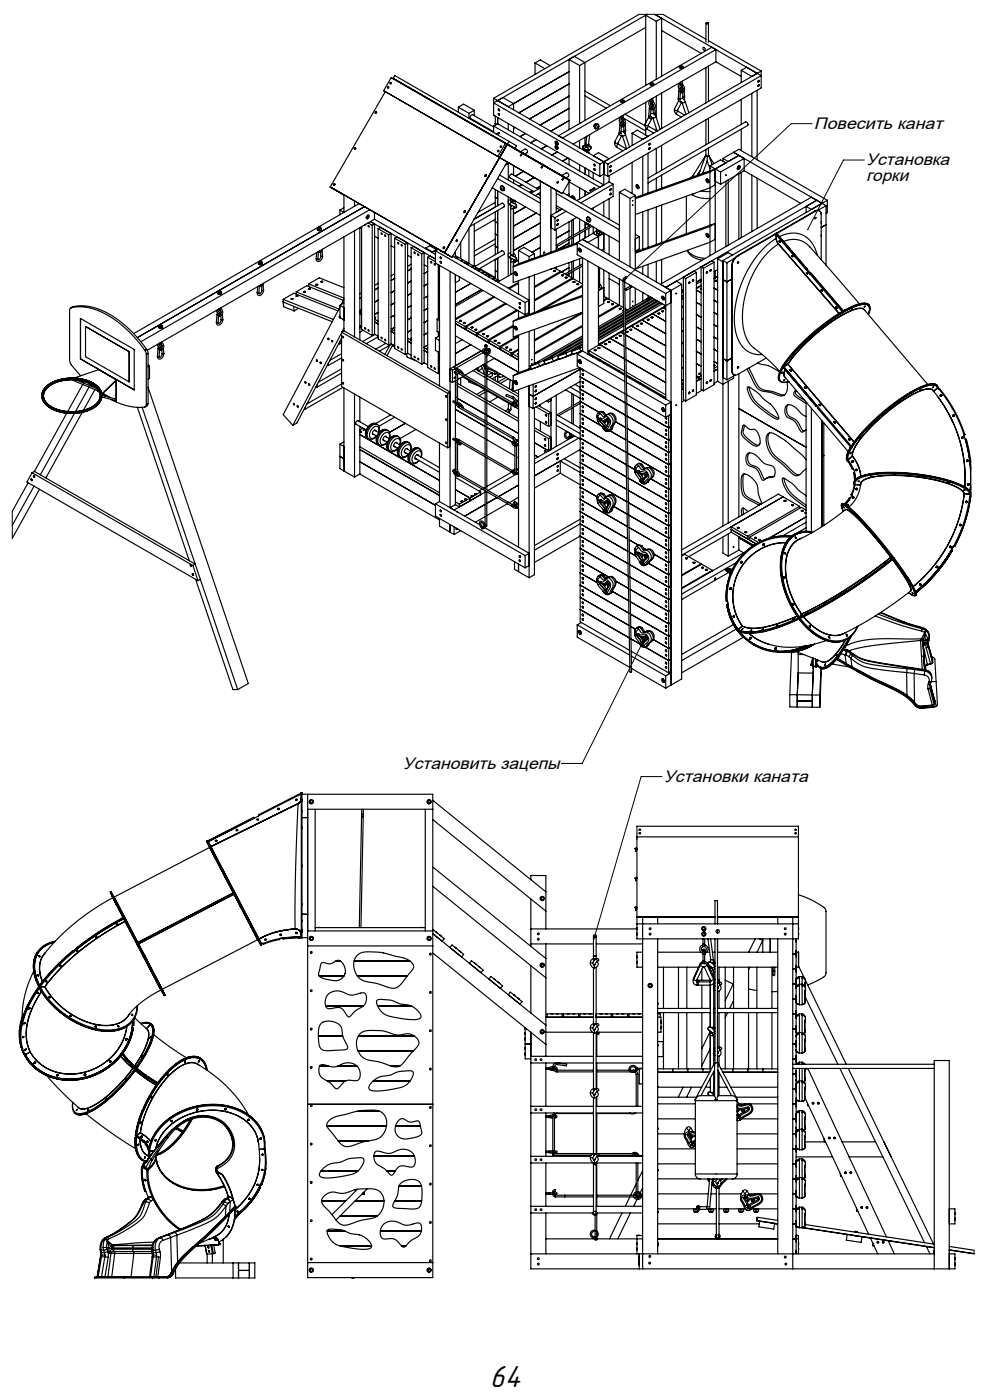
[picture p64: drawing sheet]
<svg xmlns="http://www.w3.org/2000/svg" width="297mm" height="420mm" viewBox="0 0 297 420" stroke-linecap="round" stroke-linejoin="round" font-family="sans-serif">
<defs><g id="words">
<text font-size="9.5" x="146.8" y="416.1">64</text>
<g font-size="5">
<text x="243.9" y="38.7">Повесить канат</text>
<text x="259.6" y="49.6">Установка</text>
<text x="259.6" y="54.2">горки</text>
<text x="120.7" y="230.7">Установить зацепы</text>
<text x="198.9" y="234.6">Установки каната</text>
</g>
</g></defs>
<path d="M191.6 4.3h7.1M243.4 37.1h-6.3l-50 46.8M259 48h-6.2l-10.7 20.9M290.9 138.5v10.5M3.7 153.4v8.1M193.7 190.4l-.6 2a.32 .32 0 0 0-.1-.4 .32 .32 0 0 0-.5 .1zM193.7 190.4l-19.2 38.6h-6.3M198.4 233h-6.3l-14.1 48.7M291.9 375.1v1.1" fill="none" stroke="#000" stroke-width=".3"/>
<g fill="none" stroke="#000" stroke-width=".35">
<path d="M160.3 18.9l1.6-.9 3 1.7M160.3 18.9v3.4M160.3 18.9l3 1.7M172.1 16.9l3.2 1.8M173.7 19.7l-3.2-1.9v21.1M173.7 19.7v17.4M175.3 18.7l-1.6 1M175.3 18.7v17.4M191.6 4.3l-43.7 25.2M193.5 8.2l-18.2 10.5M194 4.3l-44.9 25.9M196.2 4.3l31.9 18.4-45.9 26.5"/>
<path d="M196.7 6.4l-3.2-1.8v21M196.7 6.4l1.6-.9v17.4M196.7 6.4v17.4M198.3 9.2l11.9 6.8M198.7 4.3l12.9 7.5M203.7 20a.54 .54 0 0 1 .7-.3 .54 .54 0 0 1 .3 .7 .57 .57 0 0 1-.7 .1 .57 .57 0 0 1-.3-.5zM210.7 14.3a.45 .45 0 0 1 .6 .2 .45 .45 0 0 1-.3 .6l-.3-.4zM211.6 7v5.7M211.6 6.8a.35 .35 0 0 1 .6-.1 .35 .35 0 0 1 0 .5 .35 .35 0 0 1-.5-.1zM212.3 7v5.7M212.3 19.8v10.6M212.3 12.2l15.8 9.1"/>
<path d="M213.3 14.2l-45.9 26.5M214.5 18.5l7.6 4.4M214.5 18.5v-3.6l-45.9 26.5M214.5 18.5l-42.7 24.7M112.7 33.5h.1M112.8 33.5v.3l-.3 .1M115 27.2l2.2-3.9 39.2 22.6M115 27.2l53.5 30.9 2.3-3.9-1.7-1M115 27.2l.5 .3-16.5 28.6 36.5 21.1 16.5-28.6M117.7 23.6l38.7 22.2M117.8 23.5l.5-.8 36.5 21-.5 .9M117.9 23.5l52.9 30.6"/>
<path d="M137.4 32.2l3.1 1.8M137.4 32.2v1.5M137.4 32.2l1.6-1 3.1 1.9M140.5 34v1.5M142.1 33.1l-1.6 .9M142.1 33.1v1.6M142.1 36.2v.2M147.9 38.1l-6.2-3.7a.72 .72 0 0 0-.7 1.1l6.9 4M147.9 29.5l34.3 19.7M147.9 29.5v5l31.9 18.4M147.9 37.8v2M147.9 37.8l31.9 18.4"/>
<path d="M148.4 34.8v2.7M148.4 37.1l.4 .2M149.1 35.2v1.9M149.1 37.1l31.9 18.4v-7M149.1 37.1l-1.2 .7M149.4 32.8h.2l.1 .4M149.4 39.8l.1 .2M149.5 39.8l-.8 .4M149.5 34.1h-.1M149.5 34.1l.2 .4M149.6 40l-.6 .4M149.7 33.2h-.1"/>
<path d="M149.7 34.5h-.1M152.3 37.1v1.9M153.9 32.9v-1.8l-3.2-1.8-2.8 1.6 31.9 18.3M153.9 38v1.9M154.3 38.2l-.4 .2M170.5 32.5l-8.6 5M170.5 36.2l-5.4 3.2M170.5 28.9l-11.8 6.8M170.5 21.5l-18.2 10.5M170.5 25.2l-15 8.7M175.3 28.8l6.4 3.7M175.3 27.3l7.6 4.4"/>
<path d="M178.4 37.2l.2 .2M178.5 38.6h.1M178.7 37.3a.42 .42 0 0 0-.6 .2 .42 .42 0 0 0 .1 .6l-.2-.2M179.1 37.9a.22 .22 0 0 1 .2 .2 .22 .22 0 0 1-.1 .2 .22 .22 0 0 1-.3-.1zM179.2 37.3a.77 .77 0 0 0-.8 .4 .77 .77 0 0 0 .1 .9M179.3 37.3a.87 .87 0 0 0-.8 1.3M179.3 37.3h.1M179.3 37.3a.77 .77 0 0 1 .1 1 .77 .77 0 0 1-.9 .3M185.6 39.9l-1.3 2.6M185.6 39.9l.2 .7 .7 .1M185.6 39.9h.5M185.8 37.6l-.2 2.3"/>
<path d="M185.8 37.6h.5M186 30.2a.54 .54 0 0 1 .7-.3 .54 .54 0 0 1 .3 .7 .57 .57 0 0 1-.7 .1 .57 .57 0 0 1-.3-.5zM186.1 35l.2 .1M186.1 39.9l.1 .3M186.1 39.4l.8 .2 .6 .8M186.3 37.8h.1M186.3 30.5l-.1 .1M186.3 30.5l-.2 .1M186.3 37.6l-.2 2.3M186.3 35.3l.3 .8M186.3 35.3h.5M186.3 30.5v.2"/>
<path d="M186.3 34.9v.4M186.3 30.5h.1M186.3 35.3a.96 .96 0 0 0-.7 .8 .96 .96 0 0 0 .3 1M186.3 35.5l-.1 .3h.2M186.3 35.9a.39 .39 0 0 0-.3 .3 .39 .39 0 0 0 .2 .4M186.8 36.9l-.5 .7M186.8 35.3l.2 .4M186.8 30.5l.1 .1M186.8 30.5v.2M186.8 34.6v.7M186.8 35.4l6.7 3.9M186.9 36.4a1.2 1.2 0 0 0-1.1 1.2"/>
<path d="M186.9 37.9l.1 1.2M187 35.7l-.4 .4M187 35.7a1.02 1.02 0 0 1 .6 1.1 1.02 1.02 0 0 1-.9 .8v-.3a.64 .64 0 0 0 .4-.7 .64 .64 0 0 0-.5-.5M187 39.1l-.1 .5M187.1 37.6a.44 .44 0 0 1-.7 .4 .44 .44 0 0 1 .1-.8l.5-.3a.7 .7 0 0 0-.6 .4 .7 .7 0 0 0 .1 .7M187.3 34.3l6 3.4M187.4 37.4l.1 1.7M187.5 39.1l-.2 .9M187.5 39.1l-.2 .1-.3-.1M189.4 40l1.6-.9 3.2 1.8M189.4 40v3.6M189.4 40l3.2 1.8"/>
<path d="M193.4 37.1a1.46 1.46 0 0 0 .7 1.7M193.4 37.1a.52 .52 0 0 0 .3 .6 .52 .52 0 0 0 .6-.1M193.5 30.7v6.2M193.5 38.3v2.2M194.1 38.8l1.8 1.1M194.3 37.5l.3 .5M194.4 34.8a.71 .71 0 0 0 .4 .8 .71 .71 0 0 0 .9-.2M194.4 34.8h.5M194.5 35.1l-1.1 2M194.6 38a.58 .58 0 0 0-.5 .8M194.6 38l2.3 1.3M194.6 32.4l-.2 2.4"/>
<path d="M194.6 32.4l.5 .1M194.8 25.1a.54 .54 0 0 1 .8-.3 .54 .54 0 0 1 .2 .7 .57 .57 0 0 1-.6 .1 .57 .57 0 0 1-.4-.5zM194.9 34.9l.3 .2M194.9 34.8l.1 .3 .3-.1M195.1 32.7h.1M195.1 25.4l-.1 .1M195.1 32.5l-.2 2.3M195.1 30.2l.4 .8M195.1 30.2h.5M195.1 25.4v.2M195.1 29.8v.4M195.1 25.4h.1"/>
<path d="M195.1 30.2a.96 .96 0 0 0-.7 .8 .96 .96 0 0 0 .4 1M195.1 30.4v.3h.2M195.2 30.8a.39 .39 0 0 0-.4 .3 .39 .39 0 0 0 .3 .4M195.3 35.6l-1 2M195.6 31.8l-.5 .7M195.6 30.2l.2 .4M195.6 25.4l.2 .1zM195.6 25.4v.2M195.6 29.5v.7M195.7 35.3v.1M195.7 35.4l1.2 3.9M195.7 31.3a1.2 1.2 0 0 0-1.1 1.1"/>
<path d="M195.7 32.8l.1 1.2M195.8 30.6l-.3 .4M195.8 30.6a1.02 1.02 0 0 1 .6 1.1 1.02 1.02 0 0 1-.9 .8l.1-.3a.64 .64 0 0 0 .3-.7 .64 .64 0 0 0-.4-.5M195.8 34l-.8 .2M196 32.5a.44 .44 0 0 1-.7 .4 .44 .44 0 0 1 .1-.8l.4-.3a.7 .7 0 0 0-.6 .4 .7 .7 0 0 0 .1 .7M196.2 32.3l.1 1.7M196.2 34.4l.4 .7M196.3 34v.5M196.3 34l-.2 .1-.3-.1M196.6 35.1l-.9 .3M196.6 35.1l1.2 3.7M196.7 28.9v6.4"/>
<path d="M196.7 38.5v.7M198.3 27.9v10.6M202.2 32.6a1.46 1.46 0 0 0 .6 1.7M202.2 32.6a.52 .52 0 0 0 .2 .6 .52 .52 0 0 0 .7-.2M202.8 34.3l1.4 .8M203.1 33l.2 .5M203.3 29.7a.91 .91 0 0 0 1 .9l.1 .2M203.3 29.7h.5M203.3 33.5a.58 .58 0 0 0-.5 .8M203.3 33.5l1.9 1M203.4 30.3l-1.2 2.3M203.4 27.3l-.1 2.4"/>
<path d="M203.4 27.3l.5 .1M203.8 29.7l.2 .3M203.9 30.5l.3 .1M203.9 27.6h.1M203.9 20.3l-.1 .1M203.9 27.4l-.1 2.3M204 25.1l.3 .8M204 25.1h.5M204 20.3v.2M204 24.6v.5M204 20.3h-.1M204 25.1a.96 .96 0 0 0-.8 .8 .96 .96 0 0 0 .4 .9"/>
<path d="M204 25.3l-.1 .3h.2M204 25.7a.39 .39 0 0 0-.4 .3 .39 .39 0 0 0 .3 .4M204.3 30.6l-1.2 2.4M204.4 30.8l1.2 3.5M204.5 26.7l-.6 .7M204.5 25.1l.2 .4M204.5 20.3l.1 .1zM204.5 20.3v.2M204.5 24.4v.7M204.5 26.2a1.2 1.2 0 0 0-1.1 1.1M204.6 27.7l.1 1.2M204.7 25.5l-.4 .4"/>
<path d="M204.7 25.5a1.02 1.02 0 0 1 .5 1.1 1.02 1.02 0 0 1-.8 .8v-.4a.64 .64 0 0 0 .4-.6 .64 .64 0 0 0-.5-.5M204.7 28.9l-.2 .7-.7 .1M204.8 27.4a.44 .44 0 0 1-.7 .4 .44 .44 0 0 1 .1-.8l.5-.3a.67 .67 0 0 0-.6 .4 .67 .67 0 0 0 .1 .7M204.8 29.7l.6 .8M205 27.2l.2 1.7M205.2 28.9l-.3 .9M205.2 28.9l-.3 .1-.2-.1M205.4 30.5l-1 .3M205.4 30.5l1.1 3.3M211.6 20.3v10.6M211.6 35.9v7.5M212.3 35.5v7.5"/>
<path d="M222.1 21.1l3.2 1.8 2.8-1.6M222.1 21.1v3.7M222.1 29.8v7.5M222.1 38.8v6.4M223.7 20.2l-1.6 .9M225.3 28v19M226.9 22l-47.1 27.2M226.9 27.1v20.8M227.2 24.6h.1M227.5 25.4l-.3 .2v.3M227.5 24.1l-.2 .1-.1 .4M228.1 21.3v5.1l-45.9 26.5"/>
<path d="M99 56.1l3.5 2M100.2 56.8h.1M100.2 55.1h.1M100.3 55.1v.4l-.3 .1M103.1 58.4v5.3l-1.2-.7M106.2 44.7l.1 .1M106.5 44.3l.1 .3-.3 .2M145.4 52.9h.1M145.6 52.4l.1 .1M145.7 52.5v.3l-.3 .1M147.5 56.3l14.4 8.3M148.4 56.8v5.3"/>
<path d="M148.4 59.2l.7 .4M149.1 53.6l12.8 7.4M149.1 57.2v4.5M149.7 52.5l12.2 7.1M150.2 55.8a.77 .77 0 0 0-.2 1 .77 .77 0 0 0 .9 .3M150.2 55.8a.86 .86 0 0 1 .7 1.3M150.2 55.8a.87 .87 0 0 1 .7 1.3M150.2 55.8h.1M150.2 55.8a.77 .77 0 0 1 .9 .4 .77 .77 0 0 1-.2 .9M150.9 57.1h.1M151.5 43.1l-2.3 3.9M152 43.3l-18.8 32.5"/>
<path d="M152.3 43.4v.1M152.3 49.1v4.9M152.3 59.1v1.2M152.6 42.4l-19.4 33.5M152.6 48.9l-1.2 .7M152.8 43.7v.1M153 59.5l.1 .3M153.1 43.9l-.1 .1M153.1 59.9a.76 .76 0 0 0-.8 .6 .76 .76 0 0 0 .6 .9M153.1 59.8v.6M153.1 59.8l.6 .1M153.8 59.9h-.1"/>
<path d="M153.9 60v.4M153.9 60v.1M153.9 49.7v2.8M153.9 54v.9M155.8 45.6l1.5-.9a.72 .72 0 0 1 .7 1.1l-.9 .5M155.9 46.6l.3 .2zM156.3 45.7l.4 .3M156.4 55.4l-.9 .5M156.4 45.8l.2 .1M156.4 45.8l-.5 .8M156.6 46l6 3.5M156.6 45.9h.1"/>
<path d="M156.6 45.9l6.1 3.5M156.6 45.9l-.4 .9M156.9 51.4l-2.5 1.4M157.5 40.1l-1.6 .9M159.6 57.2l-.9 .5M160.1 53.2l-2.5 1.5M160.7 41.9l-1.7 .9M161.2 56.8l-7.8-4.6a.72 .72 0 0 0-.6 1.1l7.2 4.2M161.2 58.2l.7 .4M161.9 57.8l-1.5 .9M161.9 56.4l-2.7 1.6M161.9 55.9l-1.1 .6"/>
<path d="M161.9 59.5v.1M161.9 54.3v22.5M162.2 50.2l.2 .2zM162.5 49.4l.5 .2M162.7 49.4l.1 .1M162.7 49.4l-.5 .8M162.8 49.5h.1M162.8 49.6l6.1 3.5M162.9 49.5l6 3.5M162.9 49.5l-.5 .9M163 49.6h.1M163.8 43.7l-1.6 1"/>
<path d="M165.1 56.2v19.5M166.4 42.4a.61 .61 0 0 1 .7 .4 .61 .61 0 0 1-.2 .7l-.5-.5zM166.4 43.7a.61 .61 0 0 1 .7 .4 .61 .61 0 0 1-.2 .7l-.5-.5zM166.6 42.6l.3 .7 .2-.1M166.6 43.9l.3 .7 .2-.1M166.7 42.4h.1M166.7 43.7v.1M166.7 58l18.9 10.9M166.7 57.1v6.6M166.8 42.5l-.2 .1M166.8 43.8l-.2 .1M166.9 42.5l.2 .4"/>
<path d="M166.9 42.5l-.3 .1M166.9 43.8l.2 .4M166.9 43.8l-.3 .1M166.9 42.5h.1M166.9 43.8h.1M167 45.6l-1.6 .9M167.1 54.6l.1-.1a.23 .23 0 0 1 .1 .3 .23 .23 0 0 1-.3 .1zM167.1 54.6v.2zM167.1 44.5l.1 .1M167.1 43.2h.1M167.1 42.9v.3M167.1 44.2v.3"/>
<path d="M167.1 43.2l.1 .1M167.1 44.5h.1M167.1 42.9h.1M167.1 44.2h.1M167.2 43.2h-.1M168.2 52.7l1.5-.8a.72 .72 0 0 1 .6 1l-.7 .5M168.4 53.9l.3 .1zM168.7 57.8l16.9 9.7M168.8 53l.3 .1M168.9 53l.2 .1M168.9 53l.2 .2M168.9 53l-.5 .9"/>
<path d="M169.1 53.1l.1 .1zM169.1 53.1l.2 .1M169.1 53.2l1.7 .9M169.1 53.2l-.4 .8M169.3 53.2h-.1M169.6 53.4l-.1 .1M170.2 47.4l-1.6 .9M170.5 58.2l-.5 .3M170.5 47.6v1.9M170.5 54.6v4.2M170.6 54.5l6 3.5M170.8 54.1h.1"/>
<path d="M171.3 59.1a.3 .3 0 0 1 .4-.3 .3 .3 0 0 1 .2 .5M171.3 59.1l.3-.2 .2 .3M171.3 59.1v.1M171.5 58.8l-.6 .2M171.7 58.9l.5 .4 .2 .6M171.8 59.2l-.1 .3-.4-.2M171.8 59.2h.1M171.9 59.4l.1 .3M171.9 59.3l-.2 .1M171.9 59.3v.3M173.7 42.1v2.3M173.7 49.4v1.9"/>
<path d="M173.7 56.4v3.3M174.7 44.4h.1M174.7 44.4l.8 .7h.7M174.8 43.9l-.1 .5M174.8 43.7l-.1 .7M174.8 43.8v.1M174.9 45.1l.2-.2 .1 .3M175.2 44.7l.6 .2 .5-.1M175.2 44.7l.1 .3M175.3 41.2v2.5M175.3 50.3v1.9M175.3 57.3v1.5"/>
<path d="M175.5 43.7h.1M175.5 43.7h-.7M175.5 43.9h-.7M175.5 43.3v.6M175.5 50.4v1.9M175.5 57.4v1.3M175.5 43.9l.2 .2M175.5 43.9h.1M175.6 43.1a.41 .41 0 0 0 .4 .4 .41 .41 0 0 0 .4-.4M175.7 44.1l-.5 .6M175.7 44.1h.3M175.7 44.1h.1"/>
<path d="M175.8 44.1v.1M175.8 45.5h-.1M175.8 45.5h.1M175.8 45.5v.1M176 44.1l-.2 .1M176 44.1h.1M176 44.1l.3 .7M176.1 44.1h-.1M176.1 45.1l-.3 .4M176.3 44.8l-.1 .3M176.4 45l.1 .9M176.4 43.9l-.4 .2"/>
<path d="M176.4 43.9l.5 .3-.1 .6M176.5 43.9h.1M176.5 43.9h-.1M176.5 45.9v.1M176.5 43.8a.55 .55 0 0 1 .7 .3 .55 .55 0 0 1-.4 .7M176.5 43.3v.6M176.5 51v1.9M176.5 58v.1M176.5 45.1h-.1M176.6 45l-.1 .1M176.7 40.4l-.3 2.9a.45 .45 0 0 1-.8-.1l.3-2.3M176.8 44.8l-.6 .3"/>
<path d="M177.8 46.7l1.6-.9 3.2 1.8M177.8 51.8v1.9M178 49.3l.3 .2v.3M178 50.6l.3 .2v.3M178 49.3h.1M178 50.6h.1M178.1 56.4l.1 .2M178.1 56.3l-1.3 .8M178.3 56.5l-1.3 .8M179.8 49.2v3.7M179.8 52.9l1.2-.7 1.2 .7M182.2 49.2v3.7"/>
<path d="M182.6 52.7v1.9M182.6 59.6v6.2M182.6 54.6l-9.8 5.6M182.6 54.6l1.2 .7M182.8 50.2h.1M182.8 51.5h.1M183.1 58l-.3 .2 .1 .3M183.1 49.8l-.3 .1v.3M183.1 51.1l-.3 .1v.3M183.1 58h.1M183.1 56.7l-.3 .1 .1 .3M183.8 55.3v3.6l-6.6 3.8"/>
<path d="M183.8 55.3l-9.8 5.6M184.3 42.5a1.46 1.46 0 0 0 .6 1.7M184.3 42.5a.52 .52 0 0 0 .2 .5 .52 .52 0 0 0 .7-.1M184.9 44.2l1.8 1M185.2 42.9l.2 .4M185.4 43.3a.58 .58 0 0 0-.5 .9M185.4 43.3l2.3 1.4M185.6 57.7l3.2 1.8M185.6 57.7l1.6-.9 3.2 1.8M185.6 57.7v20.5M186.3 40.7l-1.1 2.2M186.4 40.6l.1 .1"/>
<path d="M186.5 40.7l1.3 3.9M187.5 40.4l-1 .3M187.5 40.4l1.2 3.7M188.8 59.5v20.5M189.4 48.7v9.4M190.4 58.6l-1.6 .9M190.4 58.6v22.4M190.4 59.3l24-8.6v25.1M190.7 55.5a.58 .58 0 0 1 .7 .3 .58 .58 0 0 1-.3 .8l-.4-.5zM190.9 55.6v.4l.2 .3h.3M191 55.5l-.1 .1M191.1 55.5h-.1"/>
<path d="M191.1 55.6l.3 .3M191.1 55.6h-.2M191.1 55.6h.1M191.4 55.9v.4M191.4 56.3h.1M192.6 46.9v11.6M194.2 53.4l29.2-16.8a.72 .72 0 0 1 .7 1.1l-29.9 17.2M194.2 46v11.9M194.5 43.5h.1M194.8 44.3l-.3 .2v.3M194.8 43l-.3 .1v.4M196.7 44.5v7.5"/>
<path d="M196.7 53.5v3.5M198.3 43.6v7.5M198.3 52.5v4M205.7 58.9v11.2M207.2 58.3a9.1 9.1 0 0 0 5.6 1.2M207.8 58.1v.4l-.5-.2M208.1 52.9h-.5l-.6 .4M209.4 52.4l-.5 .2M209.5 52l-.3 .1M209.9 51.1l-1 1.6M210.2 57.3l2.6 .1M211.5 46.7l.4 .3"/>
<path d="M211.5 46.7l-2.1 5.8M211.5 46.7h.1M211.5 51.7l-.8 .1M211.5 46.6l-3.9 6.3M211.6 46.7l.3 .2M211.6 46.5l-.1 .2M211.6 44.9v1.8M211.6 53.8a.61 .61 0 0 1 .7 .3 .61 .61 0 0 1-.2 .7l-.5-.5zM211.8 53.9v.3l.3 .4h.2M211.9 53.7v.1M211.9 47v1.3M211.9 46.9v.1"/>
<path d="M211.9 48.3l.9 2.3M211.9 48.3l-1.3 3.8M212 53.7l-.1 .1M212 53.8l-.2 .1M212 53.8h.1M212.1 53.9l.2 .3M212.1 53.9h-.3M212.1 53.8v.1M212.3 46.7l-.4 .2M212.3 46.5l.1 .2M212.3 44.4v2.3M212.3 54.6h.1"/>
<path d="M212.3 54.2v.4M212.4 54.5v.1M212.4 54.2h-.1M212.4 46.6l1.5 2.5M212.4 46.7l-.5 .3M212.4 46.7l1 2.7M212.4 46.7h-.1M212.4 54.5l-.1 .1M212.8 49.8l3.2 1.8M212.8 49.8v1.5M212.8 51.6v16M212.8 51.6l-22.4 8"/>
<path d="M214.4 54.4l1.6 .9M214.4 55.4l-1.6 .9-22.4 8M216 51.6v3.7M216.7 47.5l1.6 1M216.7 47.5l4.7-2.7 26.5 15.3M216.7 47.5v.9M217.5 48.9l-1.5-1-3.2 1.9M217.5 54.4v19.6M218.3 54v19.6M219.8 45.7l27.8 16M221 50.6h.1M221 50.5h.1"/>
<path d="M221 50.4h.1M221 50.5l.2 .2M221.1 50.4l.1 .3M221.2 50h.1M221.2 50l-.1 .4M221.3 49.9a.39 .39 0 0 1 .6 0 .39 .39 0 0 1-.2 .6 .43 .43 0 0 1-.6 .3 .43 .43 0 0 1 .1-.7zM221.4 49.8h.1M221.4 46.6l-8.6 5M221.4 52.1v19.6M221.5 49.8h.1M221.5 49.7v.2M221.5 49.8l.2 .3-.5 .6"/>
<path d="M221.5 49.8l-.3 .2M222.1 51.7v19.6M223 51.2l17 9.8M223 51.2v-3.7l-7 4.1M223 51.2l-7 4.1M225.3 52.5v17M226.9 53.5v15.1M243.2 59.2l-45.3 26.1M77.4 79a.63 .63 0 0 0 .6 .4 .63 .63 0 0 0 .6-.4M77.6 78.8a.44 .44 0 0 0 .1 .6 .44 .44 0 0 0 .6-.1l.3-.2-.1-.3M77.6 78.6l.1 .6M77.6 78.6l.1 .1"/>
<path d="M77.7 78.7l.2 .2M77.7 78.7v.2M77.7 79.2h.5M77.7 78.9h.2M77.7 78.9v.3M77.8 78.5l-.1 .2M77.8 78.5l-.2 .1M77.8 78.4v.3l.3 .1 .2-.4M77.8 78.5h.1M77.9 78.9h.3M78.2 78.9v.3M78.3 78.5l.1 .1z"/>
<path d="M78.3 78.8l-.4 .1M78.3 78.8l-.1 .1M78.4 78.6l-.1 .2M78.4 78.6l.1 .1M78.5 78.7v.4l-.3 .1M78.5 78.7l-.2 .1M94.8 77.6l.5 .1M94.9 75.8l-.1 1.8M95.1 68.8a.63 .63 0 0 0 .6 .4 .63 .63 0 0 0 .6-.4M95.3 68.6a.44 .44 0 0 0 .1 .6 .44 .44 0 0 0 .6-.1l.3-.2-.1-.3M95.3 68.4l.1 .6M95.3 68.4v.1"/>
<path d="M95.3 68.5l.3 .2M95.3 68.5l.1 .1M95.4 69h.4M95.4 68.6l.2 .1M95.4 68.6v.4M95.4 75.5h.1M95.4 68.3l-.1 .2M95.4 68.3l-.1 .1M95.5 68.2v.3l.2 .1 .3-.4M95.5 68.2l-.1 .1M95.6 68.7h.2M95.7 75.7l-.2-.2-.2 2.2"/>
<path d="M95.8 68.7v.3M96 68.2l.1 .2zM96 68.6l-.4 .1M96 68.6l-.2 .1M96.1 75.6l.1 1.2M96.1 68.4l-.1 .2M96.1 68.4l.1 .1M96.2 68.5v.4l-.4 .1M96.2 68.5l-.2 .1M96.2 76.8l-.1 .5a.54 .54 0 0 1-.8 .6v-.2M96.3 75.4l-.5 .4-.3-.4M96.5 75.1l.2 1.7"/>
<path d="M96.7 74.8a.55 .55 0 0 1-.3 .5 .55 .55 0 0 1-.6 0M96.7 76.8a1.26 1.26 0 0 1-.5 1.3 1.26 1.26 0 0 1-1.3 .1l-.1-.6M96.7 76.8l-.3 .2-.2-.2M101.9 63v1.4M103.1 71.1v28.1M103.1 62.3l-1.2 .7M106.3 60.3v1.6M106.3 69.2v31.9M107.6 61.1l-67.5 39M108.4 68v30.8l3.2 1.9M108.4 68.6l-.6-.3v33.7M109.2 62l-68 39.3"/>
<path d="M109.6 67.3l-.1 .2-.1-.1M110 64.7a.4 .4 0 0 1 .7 0 .4 .4 0 0 1-.2 .6 .43 .43 0 0 1-.7 .2 .43 .43 0 0 1 .2-.7zM110.1 64.7v.3l-.3 .2M110.2 64.6v.4l-.4 .4 .2-.1M110.3 64.6v.2M110.3 66.9l1.3 .7M110.8 62.9l-68.6 39.6M111 66.5l19.5 11.2M111.6 67.6v33.1M111.6 67.6l.7-.4v33.1M112.2 63.7v2.1M112.2 65.8l-68.1 39.3"/>
<path d="M112.2 65.8l18.3 10.5M112.3 70.9l1 .6M113.3 68.6v33.1l3.2 1.8M113.3 68.6l3.2 1.8M114 68.2l-.7 .4M116.5 70.4v33.1M116.5 70.4l.7-.4v33.1M117.2 73.7l1.1 .6M118.3 71.5v33l3.2 1.9M118.3 71.5l3.2 1.8M119 71.1l-.7 .4M121.5 73.3v33.1"/>
<path d="M121.5 73.3l.7-.4v33.1M122.2 76.6l1 .6M123.2 74.3v33.1l3.2 1.8M123.2 74.3l3.2 1.9M123.2 79.3l-1 .6M123.9 73.9l-.7 .4M126.4 76.2l.7-.4v33M126.4 76.2v33M127.1 79.4l1.1 .6M127.6 74.4l-.1 .2M127.6 74.4l2 1.2M127.6 74.4l1.2-.7 2 1.2"/>
<path d="M128.2 77.2v33.1l3.2 1.8M128.2 77.2l2.3 1.3M128.9 76.8l-.7 .4M130.5 75.2l26.9 15.6M130.5 75.2v3.7l26.9 15.5M131.2 74.7l-1.8 1M131.3 74.8l-.8 .4M131.4 79.4v16.2M131.7 79.6v36.2M131.9 77.1l.3 .2v.3M132 78.4l.3 .2-.1 .3M132 78.4h-.1"/>
<path d="M132.1 75.2h-.1M133.1 74.1h.1M133.2 74.1v.4h-.3M135.7 76.8l22.9 13.3-1.2 .7M136.5 76.7l6.3 3.7M136.5 75.5v1.8M136.7 77.4l.4-.1-.1 .3M136.8 72.1l.1-.1a.23 .23 0 0 1 .1 .3 .23 .23 0 0 1-.3 .1zM138.1 72.7v4.9M138.1 78.2l.4-.1-.1 .3M139.4 63.3v.3l-.3 .1M139.7 78.5l-.6 .3"/>
<path d="M139.9 79.3l.4-.1-.2 .2M140.5 68.4v10.6M142.1 65.8l8.3-4.8a.72 .72 0 0 1 .6 1.1l-10.2 5.9M142.1 79.6l.4 .2M142.1 65.7v.1M142.1 67.2v12.7M142.2 80l8.2-4.7a.72 .72 0 0 1 .6 1l-7.5 4.4M148.4 70.2v6.2M148.4 77.9v5.7M148.4 60.7l-5.1 3M148.4 65.8l-6.3 3.6M148.4 71.7l-6.3 3.7"/>
<path d="M148.4 73.1l-6.3 3.7M148.4 63.6v6.6M148.4 66.5l.7 .4M148.4 73.9l.7 .4M148.7 77.7l.4 .2v6.1M149.1 63.2h.1M149.1 63.2v12.8v-5.4l-.7-.4M149.1 77.4v6.6M152.3 60.9v15.4M152.3 76.8v6M152.8 61.3l.4 .6M152.8 77.3l.4 .5"/>
<path d="M152.9 61.4l1.2 .6M152.9 77.3l1.2 .6M153 60.5l.3 .2M153 76.5l.3 .1M153.1 60.4v.2M153.1 75.8a.76 .76 0 0 0-.8 .7 .76 .76 0 0 0 .6 .8M153.1 76.3v.2M153.1 60.4l.4 .2 .4-.2M153.1 76.3l.4 .2 .4-.2M153.1 62.4v13.9M153.1 78.3v4.1M153.1 62.4a.46 .46 0 0 0 .8 0"/>
<path d="M153.3 60.7l1.4 .8M153.3 76.6l1.4 .8M153.3 60.7l-.4 .7M153.3 76.6l-.4 .7M153.4 61.6l-.3 .8M153.4 77.6l-.3 .7M153.9 60.4l-.1 .5M153.9 76.3l-.1 .6M153.9 75.9h.1M153.9 62.4h.1M153.9 75.9l.4 .5 .2 .8M153.9 75.9v.1"/>
<path d="M153.9 62.3l.1 .1M153.9 78.2l.1 .2M153.9 62.4v13.9M154 78.4l-.1-.1v1.7M154.1 60.1l.4 1.2M154.1 62l-.2 .4M154.1 77.9l-.2 .2a.47 .47 0 0 1-.3 .5 .47 .47 0 0 1-.5-.3M154.3 60.2l-.1 .1M154.7 61.5a.4 .4 0 0 1-.1 .5 .4 .4 0 0 1-.5 0M154.7 77.4a.4 .4 0 0 1-.1 .6 .4 .4 0 0 1-.5-.1M154.7 61.5v.8l-.7 .1M154.7 77.4v.8l-.7 .2"/>
<path d="M155.4 75.1l3.2 1.9M155.4 75.1l1.6-.9 3.2 1.9M155.4 75.1v4M155.4 78l-1.5 .9M155.4 79.1l-1.6 .9M157.5 62.1l-3.6 2.1M158.6 77v1M159.4 77.7h-.1M160.2 76.1v1.3M160.2 76.1l-1.6 .9M160.7 63.9l-6.8 3.9M161.9 66.9l-8 4.6"/>
<path d="M161.9 70.6l-8 4.6M161.9 74.2l-2.4 1.5M163.2 75.5l-.3 .3M163.3 75.8l-.4 .1M165.1 68.3l1.2 .7M166.3 65.3v3.7M166.7 73.6l.4 .5-.4 .6M166.7 61.7l18.9 10.9M166.7 68.8v6.3M166.7 62.3l1.2 .7M167.2 65.8l-.3 .2 .1 .3M167.2 67.1l-.3 .3 .1 .2"/>
<path d="M167.2 65.8l.1 .1M167.2 67.1l.1 .1M168.5 62.7l-3.4 1.9 1.2 .7M169.7 63.4l-3.4 1.9M170.5 72.9l-3.5 2.1M170.5 69.3l-3.8 2.2M170.5 66.6v4.7M170.5 71.9v1.8M170.5 78.8v2.7M171.4 66.1v4.8M171.4 71.4v2M171.4 78.5v2.6"/>
<path d="M171.4 70.8l-4.7 2.7M171.9 65.8v4.8M171.9 71.1v2.1M171.9 78.3v2.6M172.8 65.2l-6.5 3.8M173 73.2l-19.2 6.8M173 72.8l-17.6 6.3M173 72.7l26.5 15.3M173 72.7v3.7l13.7 7.9M173.4 74.5a.61 .61 0 0 1 .7 .4 .61 .61 0 0 1-.2 .7l-.5-.5zM173.6 74.7l.2 .6h.3M173.7 74.5v.1"/>
<path d="M173.7 65.7v3.8M173.7 70.1v2.2M173.7 77.7v2M173.8 74.5l-.2 .2M173.8 74.6l.3 .4M173.8 74.6l-.2 .1M173.9 74.6h-.1M174.1 75.3h.1M174.1 75v.3M174.1 75.3l.1 .1M174.1 74.9v.1M174.6 79.8l-4.7 2.7"/>
<path d="M174.6 79.2l-2.7 1.6M174.6 71.8l26.5 15.3v118.4M175.3 66.7v1.9M175.3 69.1v2.3M175.5 66.7v1.8M175.5 69.1v2.2M175.7 67.2l.4 .2zM175.8 66.9l-.1 .3M176 65.2a.77 .77 0 0 0-.1 1 .77 .77 0 0 0 .9 .3M176 65.2a.86 .86 0 0 1 .8 1.3M176 65.2a.87 .87 0 0 1 .8 1.3M176 65.2h.1"/>
<path d="M176 65.2a.77 .77 0 0 1 .9 .4 .77 .77 0 0 1-.1 .9M176.2 78.3v27.9l.3-.2M176.2 67.2l-.1 .2M176.3 67.2l.7 .4-5.1 3M176.5 67.5v.4M176.5 68.5v2.2M176.6 65.3h.1M176.8 66.5h.1M177 65.9v.1M177.4 67.9l-10.4 6M177.4 67.9h.1M177.5 67.9h-.1"/>
<path d="M177.8 70l1.6 .9v3.7M177.8 70l-4.8 2.7M177.8 62.4v.6M177.8 68.1v1.9M178.8 68.7l.1 .5M178.9 69.7l.2 .3M178.9 69.2l-.7 .4-.1 .6M178.9 69.7l.4 .3 .4-.3M178.9 69.2v.5M178.9 69.2l.7 .1M179 70.7l2-.7-4.8 2.7M179.1 70l.7 .4"/>
<path d="M179.1 70l-.4 .5M179.7 69.2l-.1 .1M179.7 69.7l-.1 .6M179.7 69.2v.5M179.7 69.3h.1M179.7 69.3v.1M179.7 69.3l.6 .9M181 74.7l-.7 .4M181 60.6v4.3M181 69.9v5.6M182.6 70.8v5.6M190.4 70.3l1.2 .7"/>
<path d="M191.6 71l-1.2 .7M191.6 71v3.7l-1.2 .7M192.6 63.6v11.2M192.6 79.9v2.3M194.2 63v11.2M194.2 79.3v3.9M196.7 62.1v11.3M196.7 78.4v6.2M198.3 61.5v11.3M198.3 77.9v7.2M205.9 75.1a5.6 5.6 0 0 0 4.6 3M206 75.1a6.6 6.6 0 0 0 5.4 2.4"/>
<path d="M211.6 70.1a.61 .61 0 0 1 .7 .3 .61 .61 0 0 1-.2 .8l-.5-.6zM211.8 70.2v.4l.3 .3h.2M211.9 70v.2M212 70.1h-.1M212 70.1l-.2 .1M212 70.1h.1M212.1 70.2l.2 .3M212.1 70.2h-.3M212.1 70.2h.1M212.3 70.9h.1M212.3 70.5v.4M212.4 70.9h.1"/>
<path d="M212.4 70.5h-.1M212.4 70.8l-.1 .1M212.8 67.9v8.8M212.8 67.9l1.6-.9-24 8.6M212.8 67.9l-22.4 8.1M213.3 78.3l.7 .4M214 78.7l-3.2 1.8M214 78.7v36.7l-3.2 1.8M214.4 71.8l-1.6 .9-22.4 8M215.1 77.6l1.6 1M215.1 77.6v36.8M216.7 78.2v79.6"/>
<path d="M216.7 78.2l1.2 .6M217.9 78.8v35.2M219.3 79.7l.1 .1M219.3 79.7v31.5M219.3 79.7h.1M219.3 79.5v.2M219.4 79.8v31.5M219.5 76.5l-1.2-.7-3.2 1.8M220.1 77.6l-2.2 1.2M221 76.7l.2 .1M221 76.7a3.5 3.5 0 0 0-1.7 3M221.2 76.8a3.9 3.9 0 0 0-1.8 3"/>
<path d="M221.2 78.6h.1M221.2 78.6l.2 .1M221.2 78.6l-.2 .3M232.1 70.3l.2 .1M232.1 70.3l-11.1 6.4M232.1 70.3h.3M232.3 70.4l-11.1 6.4M232.3 70.4l.3 .1M232.5 70.4h.3l-.1 .1M232.5 70.4h-.1M232.5 70.4l.1 .1M232.6 70l9.1 10.9"/>
<path d="M232.6 70l.1 .1M232.6 70.5v1M232.6 71.5l.2 .9 .5 .8M232.6 71.5h.1M232.6 71.5a30.2 30.2 0 0 0-12.4 22 13.9 13.9 0 0 0 2.8 11 6.4 6.4 0 0 0 5.4 1.8M232.6 70.5h.1M232.6 70h.1M232.6 70l.2 .1M232.7 71.5l.6 1.7M232.7 70.5v1M232.7 70.5l9.9 11.6M232.7 70.3l-.2 .1"/>
<path d="M232.7 70.1h.1M232.7 69.9l-.1 .1M232.7 69.9l.1 .1M232.7 70.1l9.1 10.6M232.7 70.3v.1M232.8 70.1h-.1M232.8 70.1h.1M232.8 70.1v.1M232.8 70.2l9 10.5M232.8 70v.1M232.8 70l.1 .1M232.9 70.2h.1"/>
<path d="M232.9 70.1h-.1M233 70.2h-.2M233 70.2l8.9 10.5M233.3 73.2a26.3 26.3 0 0 0-10.5 18.3 15.7 15.7 0 0 0 2.1 11.9l5.1 4.3 3.7 3.7M233.3 73.2h.1M233.3 73.2l18.1 20.8M233.3 73.2l18.2 20.8M233.5 72.2l.3 .5zM233.6 71a7.3 7.3 0 0 1 11.1 4.6l.3 1M233.6 72.3h-.1M233.6 72.3l.2 .3M233.6 72.2v.1"/>
<path d="M233.7 72.2l-.1 .1M234.9 72.4a7 7 0 0 1 8.9 2.9l13.7 15.8M237.3 76.6l.3 .5zM237.4 76.7l-.1 .1M237.4 76.7l.2 .3M237.4 76.6v.1M241.6 61.9l3.2-1.8-45.3 26.1M241.6 61.9v1.9M244.2 63.3l-11.5 6.6M244.2 63.3l.1 .1M244.3 63.4l-11.5 6.6M244.3 63.4a1.08 1.08 0 0 1 1.3-.1 1.08 1.08 0 0 1 .5 1.1v13.5"/>
<path d="M244.4 65.2v.1M244.4 65.3h.1M244.4 65.3l-.2 .3M244.5 65.3l-.2-.1-.1 .3M244.5 65.3l-.2 .3-.1-.1M245.6 63.3l-.7-.2-.7 .2M246.1 63.9v.1M246.1 64v.3M246.1 70.6h.1M246.1 70.6v.3M246.1 66.6v.3M246.4 61l-29.7 17.2"/>
<path d="M247.6 61.7l-2.4 1.4M247.6 61.7v17.9M247.6 67.4l-1.5 .9M247.9 60.1l-4.7 2.7-1.6-.9M247.9 60.1v3.7l-.3 .2M21.8 92a17.3 17.3 0 0 1 14 4.3 39.4 39.4 0 0 1 8.1 8.5M21.8 92l-.1 .1M21.8 92l-.6 .4M24.1 95.5l16.1 9.3v12.2l-16.1-9.3zM25.6 98l13.1 7.5M25.6 98v9l13.1 7.6M47.5 98.1a.63 .63 0 0 0 .6 .4 .63 .63 0 0 0 .6-.4"/>
<path d="M47.7 97.9a.44 .44 0 0 0 .1 .6 .44 .44 0 0 0 .6-.1l.3-.2-.1-.3M47.7 97.7l.1 .5M47.7 97.7v.1M47.7 97.8l.3 .1M47.7 97.8l.1 .1M47.8 98.2l.4 .1M47.8 97.9h.2M47.8 97.9v.3M47.8 97.5l-.1 .3M47.8 97.5l-.1 .2M47.9 97.5l.1 .3h.3l.1-.3 .1 .1M47.9 97.5h-.1"/>
<path d="M48 97.9l.2 .1M48.2 98v.3M48.4 97.5l.1 .1M48.4 97.9h-.4M48.4 97.9l-.2 .1M48.5 97.6l-.1 .3M48.5 97.6l.1 .2M48.6 97.8v.3l-.4 .2M48.6 97.8l-.2 .1M64.9 96.7h.5M64.9 93.1l.3 .8M65 94.4l-.1 2.3"/>
<path d="M65 94.4h.5M65.2 87.9a.63 .63 0 0 0 .6 .4 .63 .63 0 0 0 .6-.4M65.4 92.8l.1 .6M65.4 87.6a.44 .44 0 0 0 .1 .7 .44 .44 0 0 0 .6-.1l.3-.2-.1-.4M65.4 87.5l.1 .5M65.4 87.5v.1M65.4 87.6l.3 .1M65.4 87.6l.1 .1M65.5 88l.4 .1M65.5 87.7h.2M65.5 87.7v.3M65.5 94.6h.1"/>
<path d="M65.5 87.3l-.1 .3M65.5 87.3l-.1 .2M65.5 94.4l-.1 2.3M65.6 92.7l.3 .2M65.7 87.7l.2 .1M65.9 87.8v.3M66 93.7l-.5 .7M66.1 87.3l.1 .1M66.1 87.3l-.3 .3-.3-.3M66.1 87.7h-.4M66.1 87.7l-.2 .1M66.1 93.2a1.2 1.2 0 0 0-1.1 1.2"/>
<path d="M66.1 92.4l.1 .1M66.2 94.7l.1 1.2M66.2 87.4l-.1 .3M66.2 87.4l.1 .2M66.2 92.5l-.3 .4M66.2 92.5a1.02 1.02 0 0 1 .6 1.1 1.02 1.02 0 0 1-.8 .9v-.4a.64 .64 0 0 0 .3-.7 .64 .64 0 0 0-.4-.5M66.3 87.6v.3l-.4 .2M66.3 87.6l-.2 .1M66.3 95.9l-.1 .5a.54 .54 0 0 1-.8 .5v-.2M66.3 93.7a.62 .62 0 0 0-.6 .4 .62 .62 0 0 0 .2 .7l.5-.4M66.3 93.7a.7 .7 0 0 0-.7 .4 .7 .7 0 0 0 .1 .7M66.6 94.2l.2 1.7"/>
<path d="M66.8 95.9a1.26 1.26 0 0 1-.5 1.2 1.26 1.26 0 0 1-1.3 .2l-.1-.6M66.8 95.9l-.3 .1-.2-.1M77.1 87.8l.5 .1M77.2 86l-.1 1.8M77.7 85.7h.1M77.8 85.7l-.2 2.2M77.8 85.7l.2 .3M78.4 85.8l.1 1.3M78.5 87.1l-.1 .4a.54 .54 0 0 1-.8 .6v-.2M78.6 85.6l-.5 .4-.3-.4M78.9 85.4l.1 1.6M79 85a.55 .55 0 0 1-.3 .5 .55 .55 0 0 1-.6 0"/>
<path d="M79 87a1.26 1.26 0 0 1-.4 1.3 1.26 1.26 0 0 1-1.4 .1l-.1-.6M79 87l-.2 .2-.3-.1M84.8 90.5l.2 .1M84.8 90.5l.2 1.5 3.2 1.3M84.9 89.8l.1 .9 14.6 5.8M84.9 89.8l15 6M84.9 89.8l3.2-1.8 13.2 5.3M85 90.5h-.2M87.3 89.6h.5l-.4 .2zM87.8 89.6l-.3 .2-.2-.1M88 91.9l.2 1.4M88.8 87.6l12.8 5.1"/>
<path d="M88.8 87.6l3.1-1.9 11 4.4M88.8 87.6l.1 .7M88.8 88.2v.1M89.3 88.7l-.3 .2-.3-.1M89.5 92.5l-1.3 .8M91 87.6h.1M91 87.5h.5l-.3 .2zM91.5 87.5h.1M91.5 87.5l-.5 .1M92.5 85.2l10.6 4.2M92.5 85.2l3.2-1.9 7.4 3M92.5 85.2l.1 .8"/>
<path d="M93 86.6h.1M93 86.6l-.3 .2-.2-.2M94.7 85.3l.5 .1-.3 .1zM95.2 85.3l-.3 .3-.2-.2M96.2 84.5h.1M96.7 84.4v.1M96.7 84.5h-.5M101.9 95l-.1-.1a.23 .23 0 0 0-.1 .3 .23 .23 0 0 0 .3 .2M101.9 95.1v.2M101.9 91.6l1.2 .7M101.9 91.6v3.7M101.9 92.1l-17 32.3 2.9 3.2"/>
<path d="M101.9 95.3l1.2 .7M102.4 99.6l31.8 18.4M102.4 99.6v16.4l31.8 18.3M102.4 99.9l-14.6 27.7M102.8 95.8l.3 .3M102.9 95.9h.1M103.1 99.2l-.7 .4M103.1 99.2l31.8 18.4-.7 .4M103.1 90.9l-1.2 .7M103.1 89.8l-.8 1.6M103.1 98.5l-.6 1M107.8 94l.6 .3"/>
<path d="M107.8 97.7l.6 .3M108.4 92.9l-.6 .3 .6 .3M108.4 89.2l-.6 .3M108.4 87.8l-.6 .3M108.4 98.1l-.6 .3M108.8 99.1l-1 .6M112.3 95.2l.3 .1-.3 .2M112.3 95.8l1 .6M112.3 96.6l1 .6M113.3 93.7l-1 .6M113.3 90l-1 .7M113.3 86.4l-1 .6"/>
<path d="M113.3 85l-1 .6M117.2 98.6l1.1 .6M117.2 99.4l1.1 .6M118.3 98.2l-.9 .5v.8M118.3 90.9l-1.1 .6M118.3 87.2l-1.1 .6M118.3 83.5l-1.1 .6M118.3 94.5l-1.1 .6M118.3 82.1l-1.1 .6M123.2 99l-1 .6M123.2 95.4l-1 .6M123.2 88l-1 .6"/>
<path d="M123.2 84.3l-1 .6M123.2 80.7l-1 .6M123.2 91.7l-1 .6M128.2 96.2l-1.1 .6M128.2 92.5l-1.1 .6M128.2 85.1l-1.1 .7M128.2 81.5l-1.1 .6M128.2 99.8l-1.1 .7M128.2 88.8l-1.1 .6M131 95.8v3.6l.7 .4M131 95.8l.7 .4M131.4 99.6v1.4"/>
<path d="M131.7 95.4l-.7 .4M134.9 81.4v70.9l1.6-.9M136.5 82.4v27.3M136.5 97.1l18.9 10.9M136.5 96.3l2.9 1.6M137.7 83.1v1l-1.2 .7M137.7 96.2l.3 .2 .3-.2M137.8 96.1h.4a.23 .23 0 0 1-.2 .3 .23 .23 0 0 1-.2-.3zM137.9 83.2l-.2 .1M138.9 96.9l.2 .2 .3-.2M138.9 96.9h.1M138.9 96.8h.5a.23 .23 0 0 1-.3 .2 .23 .23 0 0 1-.2-.2z"/>
<path d="M139.4 97.9v.9l.3-.2M139.4 96.9h.1M139.7 98.1l3.1 1.8M139.7 98.1v.8M141.1 85l-4.6 2.7M141.2 98.2l.3 .2 .2-.2M141.2 98.2h.1M141.2 98.1h.5a.23 .23 0 0 1-.2 .3 .23 .23 0 0 1-.3-.3zM141.3 80.1l.4-.1-.1 .2M141.7 98.2h.1M142.3 98.9l.3 .2 .3-.2M142.4 98.8h.4a.23 .23 0 0 1-.2 .2 .23 .23 0 0 1-.2-.2z"/>
<path d="M142.8 99.9v.9l.3-.2M142.8 80.4l6.9 3.9M142.8 80.4l-.5 .3M143 81.1l.5-.1-.2 .3M143.7 80.6l4.7 2.7M144.3 86.9l-7.8 4.5M144.5 81.9l.4-.1-.2 .3M144.8 87.2l-8.3 4.7M146 82.2l-.5 .3M146.2 82.9l.5-.1-.2 .3M147.6 83.7h.5l-.2 .2M148 89l-11.5 6.6"/>
<path d="M148.2 89.2l-11.7 6.7M148.4 81.2l.7 .4M149.2 84l-.5 .3M151.4 91l-12 6.9M151.7 91.2l-12 6.9M153.8 80v4.8l20.8-7.5v28M153.8 81.9l-4.6 2.7M153.8 97.9l-7.2 4.2M153.8 97.6l-7.5 4.3M154.2 98a.58 .58 0 0 1 .7 .3 .58 .58 0 0 1-.2 .7l-.5-.4zM154.2 81.6a.58 .58 0 0 1 .7 .4 .58 .58 0 0 1-.2 .7l-.5-.5zM154.5 81.7v.4l.2 .3h.3"/>
<path d="M154.5 98v.4l.2 .3h.3M154.5 97.9h.1M154.5 81.6h.1M154.6 81.6l-.1 .1M154.6 98h-.1M154.7 81.7h-.2M154.7 98h-.2M154.9 93l-12.1 6.9M155 82.2v.2M155 98.5v.2M155 98.8h.1M155 82.4v.1"/>
<path d="M155 82.4h.1M155 98.7h.1M155.2 93.2l-12.1 6.9M155.4 84.2v4M155.4 93.3v2.2M155.4 95.5l-1.6 .9M155.4 85l-2.8 1.6M155.4 84.7l-3.1 1.8M155.7 92.1l.2 .2v.3M155.7 90.8l.2 .1v.3M155.7 92.1h-.1M155.7 90.8h-.1"/>
<path d="M155.9 91.2v.1M157.4 90.8v3.6M158.6 83.1v11.2M158.6 99.4v11.3M158.6 93.7l-1.2 .7M160.2 82.5v11.3M160.2 98.8v10.3M165.3 80.7h-.2M165.3 80.6l-.3 .2M166 81.2l.2 .2 .3-.2M166 81.2h.4a.23 .23 0 0 1-.2 .2 .23 .23 0 0 1-.2-.2zM166.2 80.3l1.8 1.1"/>
<path d="M166.7 80.2v.5M168 81.4l-7.8 4.5M168 81.4v.3M168.3 82.6l.2 .2 .3-.2M168.3 81.6l3.2 1.8M168.3 82.5h.5a.23 .23 0 0 1-.3 .2 .23 .23 0 0 1-.2-.2zM169.4 83.3l.3 .1 .2-.1M169.4 83.2v.1M169.5 83.2h.4a.23 .23 0 0 1-.2 .2 .23 .23 0 0 1-.2-.2zM169.9 83.2v.1M170.5 80.3l-10.3 6M170.5 82.1v.8"/>
<path d="M171.4 81.6v1.7M171.4 81l-2 1.2M171.5 83.4l-11.3 6.5M171.5 83.4v.3M171.8 84.6l.2 .2 .3-.2M171.8 84.6h.1M171.8 84.5h.4a.23 .23 0 0 1-.2 .2 .23 .23 0 0 1-.2-.2zM171.9 81.3v2.3M172.3 84.6h.1M172.9 85.3l.2 .1 .3-.1M172.9 85.2v.1M172.9 85.2h.5a.23 .23 0 0 1-.3 .2 .23 .23 0 0 1-.2-.2z"/>
<path d="M173.4 85.2v.1M173.7 80.3v4.4M174.4 93.8l-14.2 8.1M174.6 85.2l-2.8-1.6-11.6 6.7M174.6 97.9l-14.4 8.4M174.6 85.9l-12.1 7M174.6 85.6l-13.6 7.8M174.6 97.6l-14.4 8.3M174.6 93.9l-14.4 8.4M174.6 88.9l-20.8 7.5M174.6 88.6l-19.2 6.9M174.6 93.7l-20.8 7.4v-4.7"/>
<path d="M179.4 80.1v23.5M179.4 86.9l1.6-.6-1.6 .9M179.7 85.7l-.1 .5M179.7 85.7l-.3 .2M179.7 80.3v5.4M179.7 85.2h.1M179.7 85.2v.2M179.7 85.2l.5 .6 .1 .8-.9-.5M181 88.9l.9 .5M181 90.3l1.2-.7 3.1 1.8M181 81v10l-1.6 1M181.9 89.4v.3"/>
<path d="M181.9 89.4l-.9 .5M182.1 90.6l.3 .2 .3-.2M182.1 90.6h.1M182.2 90.5h.4a.23 .23 0 0 1-.2 .2 .23 .23 0 0 1-.2-.2zM182.6 83.6l3 1.7M182.6 81.9v7.9M182.7 90.6h.1M183.3 91.3l.2 .1 .3-.1M183.3 91.2v.1M183.3 91.2h.5a.23 .23 0 0 1-.3 .2 .23 .23 0 0 1-.2-.2zM183.8 91.2v.1M185.3 91.4l-5.9 3.5"/>
<path d="M185.3 91.4v.3M185.6 92.6l.3 .2 .2-.2M185.6 92.6h.1M185.6 83.7v7.9M185.6 91.6l1.2 .7M185.6 91.6l-6.2 3.6M185.6 92.5h.5a.23 .23 0 0 1-.2 .2 .23 .23 0 0 1-.3-.2zM186.1 99.7l-6.4 3.7 7.4 4.2M186.1 99.7l.9 .5M186.1 92.6h.1M186.7 93.2l.2 .2M186.9 93.1v.3"/>
<path d="M186.9 93.7l-7.5 4.3M186.9 94.2l-7.5 4.4M186.9 94.6l-7.5 4.3M186.9 95.1l-7.5 4.4M186.9 95.5l-7.5 4.3M186.9 96l-7.5 4.4M186.9 96.4l-7.5 4.3M186.9 96.9l-7.5 4.4M186.9 97.3l-7.5 4.3M186.9 97.8l-7.5 4.4M187 98.9l-7.6 4.4M187 99.2l-.9 .5"/>
<path d="M187.2 83.2l.2 .5M187.2 83.2l-.5 .9M187.2 84.1l2.1 117.5-.2 .1-.3-.1-2.1-117.5M187.2 84.1h-.5M187.2 84.6l12.3 7.1M187.4 92.6l.7 .4M187.4 83.7l-.2 .4M187.7 99.5l.2 .2 .3-.2M187.7 99.4h.4a.23 .23 0 0 1-.2 .3 .23 .23 0 0 1-.2-.3zM187.7 82.9l-.5 .3M188 83.4l-.6 .3M188.8 98.9l.2 .2 .3-.2"/>
<path d="M188.8 98.9h.1M188.8 85.5v.4M188.8 86.4v6.2M188.8 98.8h.5a.23 .23 0 0 1-.3 .2 .23 .23 0 0 1-.2-.2zM189 85.8l.3 .4M189 85.8l-1.5 .8M189.1 85.7l-.1 .1M189.3 97.9l10.2 5.9M189.3 86.2l-1.6 .9M189.3 98.9h.1M189.5 86l-.2 .2M190.4 86.5v5.1"/>
<path d="M190.8 97.7l.3 .2 .3-.2M190.8 97.7h.1M190.9 97.6h.4a.23 .23 0 0 1-.2 .2 .23 .23 0 0 1-.2-.2zM191.4 97.7h.1M191.6 96.3v.2M192 97l.2 .2 .3-.2M192 97h.5a.23 .23 0 0 1-.3 .2 .23 .23 0 0 1-.2-.2zM192.4 96l-4.9 2.9M192.4 96l7.1 4.1M192.6 87.7v2.7M193.6 89.9h.1M193.6 89.9l.5-.3z"/>
<path d="M194 95.9l.3 .1 .2-.1M194.1 95.8h.4a.23 .23 0 0 1-.2 .2 .23 .23 0 0 1-.2-.2zM194.1 89.6l-.5 .3M194.2 88.7v.8M194.5 89.6l.5-.3zM194.9 89.1l-.7 .4M195 89.3l-.5 .3M195.1 89.2l-1.2 .4-6.5 3.8M195.1 95.2l.3 .2 .3-.2M195.1 95.2h.1M195.2 95.1h.4a.23 .23 0 0 1-.2 .2 .23 .23 0 0 1-.2-.2zM195.4 89.3l-8 4.6"/>
<path d="M195.6 94.2l3.9 2.2M195.7 89.5l-8.3 4.8M195.7 95.2h.1M196.1 89.8l-8.7 5M196.5 90l-9.1 5.2M196.9 90.2l-9.5 5.5M197.2 94.1l.3 .1 .2-.1M197.2 94v.1M197.2 93.9h.5a.23 .23 0 0 1-.2 .3 .23 .23 0 0 1-.3-.3zM197.2 90.4l-9.8 5.7M197.7 90.7l-10.3 5.9M197.7 94v.1"/>
<path d="M198 90.9l-10.6 6.1M198.3 93.4l.3 .2 .3-.2M198.4 93.3h.4a.23 .23 0 0 1-.2 .2 .23 .23 0 0 1-.2-.2zM198.4 88.9a.61 .61 0 0 1 .7 .4 .61 .61 0 0 1-.2 .7l-.5-.4zM198.5 91.1l-11.1 6.4M198.5 89.1l.3 .7 .3-.1M198.7 88.9l-.1 .1M198.7 88.9v.1M198.7 89l-.2 .1M198.8 89h-.1M198.8 89l.3 .4M198.8 89l-.3 .1"/>
<path d="M198.8 92.3l.7 .4M198.8 89h.1M199.1 89.7h.1M199.1 89.4v.3M199.1 89.4h.1M199.2 89.7h-.1M199.5 88v31.7M199.5 91.9l-7.1 4.1M201.1 90.8l-13.6 7.8M202.7 84.4l1.6 .9M204.3 85.3l-4.8 2.7M204.3 85.3v118.4l-4.8 2.7"/>
<path d="M204.3 91.8l.5 .3M204.3 99.2l.5 .3M204.3 95.5l.5 .3M204.8 89.6v.3l-.1-.2M204.8 87.5l-.5 .3M204.8 86.9l-.5 .3M204.8 88.6l-.5 .3M204.8 86.8l-.5 .3M204.8 88.9l-.5 .3M205.5 83.6l-.7-.4v36.7l.7 .4M205.5 83.6v36.7M206.4 85l.1 .1"/>
<path d="M206.7 84.6l-.3 .1v.3M206.7 84.6h.1M207.8 83.9l-.3 .2 .1 .3M207.8 83.9h.1M208 81.3l.7 .4M208.7 81.7l-3.2 1.9M208.7 81.7v36.8l-3.2 1.8M208.7 94.4l1.4 .8M208.7 90.7l1.4 .8M208.7 87l1.4 .9M208.7 98.1l1.4 .8M208.8 84.5v.1"/>
<path d="M209.9 86.7h.1M210.1 84h.1M210.1 86.5l-.2 .2 .2 .2-.2-.2M210.1 84.4l-1.4 .8M210.1 83.9l-1.4 .8M210.1 85.6l-1.4 .8M210.1 83.8l-1.4 .8M210.1 85.8l-1.4 .8M210.8 80.5v36.7M210.8 80.5l-.7-.4v36.7l.7 .4M211.7 82h.1M212 81.5l-.2 .1-.1 .4"/>
<path d="M213.1 80.9l-.2 .1v.3M214 97.4l1.1 .7M214 93.8l1.1 .6M214 90.1l1.1 .6M214 86.4l1.1 .6M214.2 84.2l.3 .2 .3-.2M214.3 84.1h.4a.23 .23 0 0 1-.2 .2 .23 .23 0 0 1-.2-.2zM214.4 81.3v2.1M214.4 83.4l-.4 .1M214.7 83.2l.4 .2M215.1 80.9l-1.1 .6M215.1 83l-1.1 .6 .4-.2"/>
<path d="M219.3 83.7l-1.4 .9-1.2-.7M219.3 86.1v.2M241.7 81.9l.2 .3 .1-.1M241.7 81.9l.2-.1 .1 .3M241.7 80.8l1 1.2M241.8 80.8h.1M241.8 80.8l-.1 .1M241.8 80.8v.1M241.8 80.7l-.1 .2M241.8 81.8l-.1 .1M241.8 81.8l.2 .3M241.8 80.7h.1"/>
<path d="M241.8 80.7l.1 .1M241.8 81.8h.1M241.9 80.8l-.1 .1M241.9 80.8l.9 1.1M241.9 80.8h.1M242.6 82.1h.1M242.6 82.1l9.7 11.3M242.9 81.9l-.3 .2M242.9 81.9l9.7 11.3M242.9 81.9l9.8 11.3M246.1 87l.2 .4 .1-.1M246.1 87l.2-.1 .1 .4"/>
<path d="M246.2 87h-.1M246.2 87l.2 .3M246.2 86.9v.1M246.3 86.9l-.1 .1M249.1 96.3h.1M249.2 96.2l.3-.2-.4 .4zM250.5 92.1l.3 .4zM250.6 92.1l-.1 .1M250.6 92.1l.2 .3M250.6 92.1h.1M250.7 92.1h-.1M252.3 93.4h.1"/>
<path d="M252.3 93.4v.1M252.4 93.4v.1M252.4 93.5l-4.8 3.1-5.2 4.3-4.6 4.6-3.1 4.1M252.4 93.5h.2M252.4 93.5h.1M252.6 93.5a60.8 60.8 0 0 0-17.9 16.3M252.6 93.2l-.3 .2M252.6 93.2h.1M252.6 93.5h.1M252.6 93.5l.1 .1M252.6 93.7a60.2 60.2 0 0 0-17.6 16M252.6 93.2v.3"/>
<path d="M252.6 93.2l-.2 .2M252.7 93.6a61 61 0 0 0-17.8 16.1M252.7 93.6l-.1 .1M252.7 93.2h-.1M252.7 93.2l.1 .1M252.7 93.6h.1M252.8 93.3l-.1 .3M252.8 93.5l-.1 .1M253 93.1l-.2 .2M253 93.1l.1 .2M253 93.1l.2 .1M253 93.1h.1"/>
<path d="M253.2 93.3h.1M253.2 93.3l-.4 .1M253.2 93.3l3.1-1.4a4.2 4.2 0 0 1 4-.3 2.21 2.21 0 0 1 0 2.3M253.2 93.2h.1M253.2 93.2v.1M253.3 93.2l-.1 .1M253.3 93.2l3.1-1.5a4.3 4.3 0 0 1 4.1-.2 2.78 2.78 0 0 1-.2 2.9M255.2 92.8h.1M255.3 92.7l.2-.2-.4 .4zM259 92l.1 .1M259.1 92l.2-.2-.3 .3zM259.2 93.1a1.92 1.92 0 0 0-2.7-.4 47.4 47.4 0 0 0-18.1 13.5l-2.3 3"/>
<path d="M259.8 91.3l.5 .5-.2-.3M260.2 94.3a1.93 1.93 0 0 0-.5-2.9 12.4 12.4 0 0 0-7.6 2.7 59.4 59.4 0 0 0-17.2 15.8M260.3 91.6l.2 .6M260.4 91.5a4.2 4.2 0 0 0-4.3 .3l-2.9 1.4M260.4 91.5l.1 .1M260.4 91.5a3.6 3.6 0 0 0-3.9-.1l-3.5 1.7M21.7 113.9l.1 .2 .2-.2M21.8 114.1l7.9 3.2M22.2 113.4a9.1 9.1 0 0 1 8 3.9l.3 .9M22.2 113.4h.1M22.2 113.4l7.4-2.5 5.3 3.1M22.9 114l6.3 2.6"/>
<path d="M24.1 107.7h.1M24.8 115.3l-4.5 8.2M25.3 114.4l-.3 .5M26.2 114.7l1.4 1.3M26.7 116.1l-4.1 7.4M27 115.5l-.1 .2M27.8 114.9a13.2 13.2 0 0 0-14.1 1.2 3.8 3.8 0 0 0 1.2 6.2 13.2 13.2 0 0 0 14.3-.8 3.7 3.7 0 0 0-1.4-6.4l-.1 .3a3.4 3.4 0 0 1 1.4 5.5 12.4 12.4 0 0 1-12.8 1.6 4.2 4.2 0 0 1-3.2-4.5 7.9 7.9 0 0 1 7.4-4 12.8 12.8 0 0 1 7.1 1.4M27.8 114.9a3.9 3.9 0 0 1 1.7 6.3 12.9 12.9 0 0 1-13.3 1.8 4.6 4.6 0 0 1-3.5-5.4 8.6 8.6 0 0 1 7.9-4.2 13.5 13.5 0 0 1 7.1 1.5l-.2 .4a12.8 12.8 0 0 0-13.3 1 3.3 3.3 0 0 0 .9 5.6 12.6 12.6 0 0 0 13.9-.9 3.3 3.3 0 0 0-1-5.4l-.4-.2M27.8 114.9l-.2 .5M28.4 116.9l-3.4 6.2M29 117.1l.8 .6M30.5 118.6l.2 .2-.2 .2 3.8 1.1 .3-.2-.1-.3-4-1"/>
<path d="M30.6 118.2l.9 .6M30.8 118l2.1 1.2M33.2 119.8a15.4 15.4 0 0 0 10.5 2.1l.1-.5M34.8 114.2v6.1M34.9 114.1l-4.4 4.1M34.9 114l-4.4 4.2M34.9 114l-.1 6.3M38.7 105.5v9.1M38.7 105.5h.1M38.7 114.5v.1M43.4 105.1a30.4 30.4 0 0 0-16.8-12.8 8.8 8.8 0 0 0-5.6 .3l-.1 15.8 .5 1 2.8 3.3M43.4 105.1l.4 1.2"/>
<path d="M43.8 106.3v15.1M43.9 104.8l.5 1.2M43.9 104.8l-.5 .3M44.4 116.2l30 88.8-3.2 1.9M44.4 106l-.6 .3M44.4 106v15.1M44.4 109.6l.4 .2M44.8 109.8v3.7l-.4 .2M44.8 109.8l-.4 .2M47.2 106.9h.5M47.2 103.3l.3 .8M47.4 104.6l-.2 2.3"/>
<path d="M47.4 104.6h.5M47.7 103l.1 .6M47.8 104.8h.1M47.9 104.6l-.2 2.3M47.9 104.8h-.1M48 102.9l.2 .2M48.2 103.1l.1 .1a.77 .77 0 0 1-.1 1.3l.1 .1M48.3 104.6v.1M48.4 103.9l-.5 .7M48.4 103.4a1.2 1.2 0 0 0-1 1.2M48.5 102.6l.1 .1M48.5 104.9l.1 1.2"/>
<path d="M48.6 102.7l-.4 .4M48.6 102.7a1.02 1.02 0 0 1 .5 1.1 1.02 1.02 0 0 1-.8 .9M48.6 106.1l-.1 .5a.54 .54 0 0 1-.8 .5v-.2M48.6 103.9a.62 .62 0 0 0-.6 .4 .62 .62 0 0 0 .2 .7l.5-.4M48.6 103.9a.7 .7 0 0 0-.6 .4 .7 .7 0 0 0 .1 .7M48.9 104.4l.2 1.7M49.1 106.1a1.26 1.26 0 0 1-.5 1.2 1.26 1.26 0 0 1-1.3 .2l-.1-.6M49.1 106.1l-.3 .2-.2-.2M91.4 114.5l.3 .1v.4l-.3-.2zM91.5 114.6l.1 .3zM92.6 115.3l.1 .2zM94.7 116.1l.2 .1"/>
<path d="M94.8 108l.3 .1v.3l-.2-.1zM94.9 108.1l.1 .2zM95 115.5l-.1 .7M96 108.7l.2 .3zM98.1 109.5l.3 .2M98.3 101.5l.2 .1 .1 .3-.3-.1zM98.3 101.6l.2 .2zM98.4 109v.7M99.5 102.2l.1 .3zM101.6 103l.2 .2M101.8 102.5v.7M102.4 102.8l-.6 .4"/>
<path d="M102.4 107.4l-4 2.3M102.4 101.5l-13.4 25.4-1.2 .7M102.4 115.2l-10.4 6M102.4 101.6h-.1M102.4 110.6l-7 4.1M102.4 111.9l-7.5 4.3M102.4 106.1l-3.5 2M102.8 116.2l-11.3 6.5M103.1 116.4v24.9M106.3 118.2v24.9M107.8 119.1v7.4M112.3 100.3l-.7 .4"/>
<path d="M112.3 100.3l1 .6M112.4 100.3l-3.7 2.2M113.3 101l-3.5 2.1M115.6 103l-3 1.7M116.8 103.6l-1.4 2.7M117.2 103.1l-.7 .4M117.2 103.1l1.1 .6M117.3 103.1l-3.6 2.3M117.6 103.7l.7 .3M117.7 103.4l-1.7 3.3M121.9 106.1l.1 1 2.6 1.1M122.2 106l-.7 .4"/>
<path d="M122.2 101.5l1 .6M122.2 102.3l1 .6M122.2 106l1 .6M123.2 101.5l-.2 .1 .2 .2M127.1 108.8l-.7 .4M127.1 104.3l1.1 .6M127.1 105.2l1.1 .6M127.1 108.8l1.1 .6M128.2 104.4l-.2 .1 .2 .1M128.2 103.5l-1.1 .6M130.5 101.5v3.6l1.2 .7M130.5 101.5l1.2 .7"/>
<path d="M131.4 105.6v6.5M131.7 111.9l-.3 .2M131.7 100.8l-1.2 .7M134.2 118v16.3M134.9 114.3l.7 .4M135.6 110.3l-.7 .4 .7 .4M135.6 114.7l1-.5-.1 6.4M135.6 111.1v3.6M135.8 110l1 .6-.1 .4M136.2 111.5h.1a.23 .23 0 0 1 .1 .3 .23 .23 0 0 1-.3 .1zM136.2 113.2l.1-.1a.23 .23 0 0 1 .1 .3 .23 .23 0 0 1-.3 .1zM136.3 110.7l-.7 .4"/>
<path d="M136.3 110.8l.4 .2M136.5 100.8l8.1 4.6M136.5 115.5h.1M136.5 119.1l.1 .1M136.5 114.6l.1 .1M136.6 112.2v8.6M136.7 111l.4 .3M137 111l1.4 1M137.1 111.3l.2 .2M137.1 111a.27 .27 0 0 1-.3-.1 .27 .27 0 0 1 .1-.4 .27 .27 0 0 1 .3 .1l.7 .4a1.01 1.01 0 0 1 .8 1.2M137.1 112.2h-.5M137.1 112.2v8.5"/>
<path d="M137.1 115.8l8.3 4.8M137.1 119.5l8.3 4.8M137.1 115l8.3 4.8M137.4 111.1l-.3 .2M137.5 112h-.3l-.1 .2M137.5 112l16 9.3M137.7 113.5h.1M137.7 111.6a.68 .68 0 0 0-.7 0 .68 .68 0 0 0-.4 .6M137.7 111.6l-.2 .4M137.7 111.6l.6 .4M138.1 113.3v2.3M138.5 101.9l-2 1.2"/>
<path d="M138.6 113l6.8 3.9M138.6 112.1l6.8 3.9M138.9 112.9l-1.8 1M140.5 114.1v.5l2.7 1M141.1 103.4l-4.6 2.7M141.8 111.2l3.6 2.1M142.5 110.8l2.9 1.6M142.9 110.5l.3 .1M143.1 100.1l3.2 1.8M143.1 100.1v.8M143.3 110.3l-.2 .4M143.4 110.2v1.1l1.2-.8"/>
<path d="M144.1 109.9l.5 .6M144.3 105.3l-8.4 4.8M144.6 110.5l.5 1.8M144.6 109.5l.6 .7M144.7 100.2l.2 .2 .3-.2M144.7 100.1h.5a.23 .23 0 0 1-.3 .3 .23 .23 0 0 1-.2-.3zM144.7 105.8l-8.1 4.7M144.7 109.5l.7 .3M145 109.3l.4 .3M145.2 110.2l.2 .6M145.3 116.9l-2.5 1.4M145.4 104.7h.5"/>
<path d="M145.4 110.1l-.2 .1M145.4 104.7v1.1M145.4 106.2v10M145.4 116.6v9.8M145.4 109.1l-6 3.5M145.4 117.7l-1.8 1M145.4 104v.7M145.4 104l.2-.2 .3 .2M145.4 103.6l.2-.2 .3 .2M145.4 103.6v.4M145.4 105a.5 .5 0 0 0-.4 .6 .5 .5 0 0 0 .7 .3 .51 .51 0 0 0 .6 0 .51 .51 0 0 0 .2-.6M145.4 104.5a.9 .9 0 0 0-.8 1.1 .9 .9 0 0 0 1.1 .7 .86 .86 0 0 0 1-.2 .86 .86 0 0 0 .1-1"/>
<path d="M145.6 103.3l-.2 .3M145.8 100.9l.3 .2 .2-.2M145.8 100.8h.5a.23 .23 0 0 1-.2 .2 .23 .23 0 0 1-.3-.2zM145.9 111.1v1.1M145.9 104.7v1.2M145.9 116.9v9.6l8.1 4.7M145.9 111.2l1.6 .6M145.9 110.5l2.3 .9M145.9 113.5l9.5 5.5M145.9 117.2l7.7 4.5M145.9 109.9l7.9 4.5M145.9 104v.7"/>
<path d="M145.9 106.8h.1M145.9 106.3v10l7.7 4.5M145.9 103.6v.4M145.9 103.6h.1M145.9 105l.3 .1M145.9 104.6l.4 .1M146 117.3l-.1 .1M146.1 106.3l9.3 5.4M146.3 104.8l-.1 .3zM146.3 110.7v.1M146.3 110.7l.3 .1h-.3M146.3 101.9v.9l.3-.2"/>
<path d="M146.6 102.1l3.2 1.8M146.6 102.1v.8M146.8 105.1v-.1a.26 .26 0 0 0-.2-.4 .27 .27 0 0 0-.2 .5l.1 .2M146.8 105.1l-.3 .2M147.5 111.8l.1 .9-.9 .5M147.5 111.8l-1.6 .9 7.9 4.6M147.5 113.6l1.6-.9v1.9M147.5 112l.8 .3M147.6 112l-.1 .1M148.1 102.2l.3 .2 .3-.2M148.2 107.5l-2.3 1.3M148.2 102.1h.4a.23 .23 0 0 1-.2 .3 .23 .23 0 0 1-.2-.3z"/>
<path d="M148.2 111.4l.1 .9M148.4 111.3l-.2 .1M148.4 113.1v1.1M148.6 111.4l.6 1.2M148.8 112l-.5 .3M148.9 111.6l.4 .9M149.2 112.6l.6 .5M149.2 119.1l-2.5 1.5M149.3 102.9l.2 .2 .3-.2M149.3 102.9h.1M149.3 102.8h.5a.23 .23 0 0 1-.3 .2 .23 .23 0 0 1-.2-.2zM149.3 112.5l.5 .6"/>
<path d="M149.3 112.5l-.1 .1M149.8 103.9v.9l.3-.2M149.8 102.9h.1M149.8 112.2l-.5 .3M150.1 104.1l3.1 1.8M150.1 104.1v.8M150.7 113l-.9 .1M150.9 112.8l-.2 .2M151 112.8l-.3 .2M151.6 104.3l.3 .1 .2-.1M151.6 104.2v.1M151.6 104.1h.5a.23 .23 0 0 1-.2 .3 .23 .23 0 0 1-.3-.3z"/>
<path d="M151.7 113.2l-2.5 1.4M152.1 104.2v.1M152.4 113.6l-2.5 1.5M152.7 104.9l.3 .2 .3-.2M152.7 104.9h.1M152.8 104.8h.4a.23 .23 0 0 1-.2 .2 .23 .23 0 0 1-.2-.2zM152.9 113.9l-.2 2.8M153.2 105.9v.9l.3-.2M153.3 104.9h.1M153.5 106.1l1.9 1.1M153.5 106.1v.8M153.6 114.3l-.1 2.8"/>
<path d="M153.7 119.6l.4 .4 .2 .6M153.8 114.9v.3v-.3M153.8 116.5l-.3 .2M153.8 119.1l.8 .7 .2 .8M153.8 119.1l-1.9-.8-.2 .2v.3l2 .8M153.8 119.1l-.2 .2 .1 .3M154 117.4l1.4 .8M154.2 114.3a.58 .58 0 0 1 .7 .3 .58 .58 0 0 1-.2 .8l-.5-.5zM154.4 114.4v.4l.3 .3h.2M154.5 114.2l.1 .1M154.6 114.3l-.2 .1M154.7 114.4l.2 .3"/>
<path d="M154.7 114.4h-.3M154.7 114.4h.1M154.9 115.1h.1M154.9 114.7v.4M154.9 114.7h.1M155 115l-.1 .1M155.1 106.2v.1M155.4 106.1l-.3 .1 .3 .2-.3-.1M155.4 105l-1.9 1.1M155.4 100.5v11.3M155.4 116.9v47.2M155.4 111.8l-1.6 .9"/>
<path d="M155.4 104.7l-2.2 1.2M155.4 101l-5.3 3.1M155.4 100.7l-5.6 3.2M158.6 115.7v57.6M158.9 109.9l.4 .8M159.2 110.4l-3.8 1.4M159.8 115.3v7.3M160.2 108.8v.1M160.2 109.2l.4-.2zM160.2 108.9v.1M160.6 109l-.4 .2M160.7 115.7l-.3 .3 .1 .2"/>
<path d="M160.7 119.4l-.3 .2 .1 .3M160.7 117l-.3 .3 .1 .2M160.7 115.7v.1M160.7 119.4h.1M160.7 117v.1M161.1 108.9l.4-.3zM161.3 109l.5 .9 1.5-.9M161.3 109l-2.4 .9M161.5 108.6l-.4 .3M163 108.4l.4 .9M164.3 107.7v.1M164.3 107.7l.5-.2z"/>
<path d="M164.4 119.9v.7M164.8 107.5h.1M164.8 107.5l-.5 .3M165.1 119.5v15.4l-.7 .4M165.2 107.4l.4-.2zM165.5 107.5l-2.5 .9M165.5 107.5l.4 .9 1.5-.9M165.6 107.2l-.4 .2M166.7 118.6v15.3M167.1 106.9l.4 .9M168.4 106.2l.5-.2zM168.9 106v.1"/>
<path d="M168.9 106.1l-.5 .1M169.3 105.9v.1M169.3 105.9l.5-.2zM169.5 117l4.4 2.5M169.6 106l.4 .9 1.5-.9M169.6 106l-2.5 .9M169.8 105.7h.1M169.8 105.7l-.5 .3M170.9 116.1l3 1.8M171.2 105.4l.5 .9M171.4 118v3.9M171.9 118.3v3.4"/>
<path d="M172.3 115.3l1.6 .9M172.5 104.8l.5-.3zM173 106.2v3.7l14.3 8.3M173 106.2l14.2 8.2M173 104.5l-.5 .3M173.4 108a.61 .61 0 0 1 .7 .3 .61 .61 0 0 1-.2 .8l-.5-.5zM173.4 104.4l.5-.2zM173.6 108.1l.2 .7h.3M173.7 108h.1M173.7 104.5l-2.5 .9M173.7 104.5l.4 .9 .5-.2M173.7 110.3l-19.9 7.1v-4.7"/>
<path d="M173.8 108l-.2 .1M173.8 108.1l.3 .3M173.8 108.1h-.2M173.9 110.8l-14.1 8.1-1.2-.7M173.9 114.4l-14.1 8.2M173.9 113.1l13.5 7.7M173.9 116.7l13.5 7.8M173.9 110.4v65.1M173.9 108.1h-.1M173.9 104.2l-.5 .3M174.1 108.8h.1M174.1 108.4v.4"/>
<path d="M174.1 108.8l.1 .1M174.1 108.4h.1M174.2 108.7l-.1 .1M174.5 115.8l.3 .2v.2M174.5 112.1l.3 .2v.3M174.5 119.4l.3 .3v.2M174.5 110.8v.3l.2 .2v-.4M174.5 118.1l.3 .3v.2M174.5 114.5l.3 .2v.2M174.5 115.8h.1M174.5 112.1h.1M174.5 119.4v.1"/>
<path d="M174.5 110.8h.1M174.5 118.1v.1M174.5 114.5h.1M174.6 102.2l-9.1 5.3M174.6 101.3l-13.3 7.7M174.6 105.3l-20.8 7.4M174.6 104l-.9 .5M174.6 103.5l-3.4 1.9M174.6 103.1l-5 2.9M174.6 102.6l-7.5 4.3M174.6 101.7l-11.6 6.7M174.6 100.8l-15.7 9.1"/>
<path d="M174.6 105.3l12.6 7.3M174.6 105.3l-1.6 .9M174.8 110.9v.4M176.5 105.2l10.7 6.2M176.5 105.2v.8M176.5 106l10.7 6.2M178.1 105.1l.3 .1 .2-.1M178.1 105v.1M178.1 106.9l-.3 .2M178.1 105h.5a.23 .23 0 0 1-.2 .2 .23 .23 0 0 1-.3-.2zM178.6 105v.1M179.1 107.8h.1"/>
<path d="M179.2 104.4l.3 .2 .3-.2M179.3 104.3h.4a.23 .23 0 0 1-.2 .2 .23 .23 0 0 1-.2-.2zM179.3 107.6l-.2 .2M179.4 107.7l-.3 .1M179.5 107.8v.3M179.8 107.9l-.1 .3M179.9 103l1.1-.4-4.5 2.6M181.3 103.2l.3 .2 .2-.2M181.3 108.8l-.3 .2M181.3 103.1h.5a.23 .23 0 0 1-.2 .3 .23 .23 0 0 1-.3-.3zM182.4 102.6l.3 .1 .2-.1M182.4 102.5v.1"/>
<path d="M182.5 102.5h.4a.23 .23 0 0 1-.2 .2 .23 .23 0 0 1-.2-.2zM182.5 109.5l-.4 .2M182.9 101.5l4.2 2.4M182.9 102.5v.1M184.5 101.4l.2 .2 .3-.2M184.5 101.4h.1M184.5 101.3h.5a.23 .23 0 0 1-.3 .2 .23 .23 0 0 1-.2-.2zM185 101.4h.1M185.6 100.7l.3 .2 .2-.2M185.6 111.3v.4M185.6 100.6h.5a.23 .23 0 0 1-.2 .3 .23 .23 0 0 1-.3-.3zM187.5 100.5l12 6.9"/>
<path d="M187.6 104.2l11.9 6.9M187.6 107.9l11.9 6.9M187.7 111.6l11.8 6.9M187.7 112.5l11.8 6.8M187.7 112.9l13.4 7.7-1.6 .9M187.7 114.7l11.8 6.8M187.8 118.4l11.7 6.8M188.8 113.1v.4M190.4 114v.4M191.4 114.6l-.4 .2M191.8 114.8v.4M192.6 115.3v.4"/>
<path d="M194.2 116.2v.4M198.3 118.6l-.4 .2M204.3 115l.4 .1-.4 .2 .4-.2M204.3 110.2l.5 .3M204.3 106.5l.5 .3M204.3 102.9l.5 .3M204.3 113.9l.5 .3M204.8 116.6l-.5 .3M204.8 115.8l-.5 .3M206.7 117.6l-.3 .3 .1 .2M206.7 117.6v.1M207.8 117l-.3 .1 .1 .4"/>
<path d="M208.7 112.8l.7 .4v.8M208.7 109.1l1.4 .8M208.7 105.4l1.4 .8M208.7 101.7l1.4 .8M209.4 112.1l.3 .2 .2-.2M209.4 112.1h.1M209.4 112h.5a.23 .23 0 0 1-.2 .2 .23 .23 0 0 1-.3-.2zM209.9 112.1h.1M210.1 113.6l-1.4 .8M210.1 112.8l-1.4 .8M210.5 117l-1.8 1.1M212 114.6l-.3 .1 .1 .4"/>
<path d="M212.9 114.4h.1M213.1 114h-.2v.4M214 109.4l.2 .2-.2 .2 .2-.2M214 108.5l1.1 .6M214 104.8l1.1 .6M214 101.1l1.1 .6M214.2 109.6h.1M215.1 110.7l-1.1 .6M215.1 114.4l-1.1 .6M215.1 109.9l-1.1 .6M216.7 113.3l1.2 .7M218.3 114.4v42.5"/>
<path d="M219.3 111.2l.1 .1M219.3 111.2v.3M219.3 107.4l-1.4 .8-1.2-.7M219.3 111.5l.1 .2M219.3 108.9v.2M219.4 111.7l.5 .7M219.8 112.8v.7l-3.1 1.8-1.6-.9M220.4 112.5l-2.5 1.5M221.2 110v.1M221.2 110.1h.2M221.2 110.1l-.2 .3M221.4 110.1l-.2 .3-.2-.1"/>
<path d="M221.4 110.1l-.2-.1-.2 .3M221.4 112.1v43M223.9 110.7l1.8 3.6a4.4 4.4 0 0 0 4.6 3.3l1.8 .5a2.63 2.63 0 0 0 3.2 .2 4.1 4.1 0 0 0 .5-3.6M224.1 116.1a12.3 12.3 0 0 1 5.1 3.9 8.1 8.1 0 0 1 4.1 5.7 2.98 2.98 0 0 1-2.6-1.1l-2-1.5a9.1 9.1 0 0 1-4.7-6.9zM224.4 110.4l1.8 3.6a4.4 4.4 0 0 0 4.6 3.3l1.8 .5a3.9 3.9 0 0 0 2.6 .6M224.5 116.1a9.6 9.6 0 0 0 4.7 6.7l2.4 1.8 1.8 .9M227.1 108.9l.4 .2a12.5 12.5 0 0 1 6.2 2.5M229.6 107.4l-8.4 4.9a1.08 1.08 0 0 1-1.3 .1 1.08 1.08 0 0 1-.5-1.1M234.3 111.8l.1 .1M234.4 111.8l.2-.2-.3 .4zM234.4 110.1l-.2 .5a3.2 3.2 0 0 0-.6 3.7 2.97 2.97 0 0 0 2.8 .2M234.4 110.1l.3 .1"/>
<path d="M234.5 110.1h.3M234.6 109.6v.1M234.6 109.7l.1 .1M234.7 109.7l-.7 1.1M234.7 109.6h-.1M234.7 110.2h.1M234.7 110.2l9.8 11.6M234.7 110.2l9.8 11.5M234.7 110.3a4.1 4.1 0 0 0-.8 3.9 2.53 2.53 0 0 0 2.5 .3M234.8 110l.1 .1M234.8 109.9v.1M234.8 109.8l.1 .1"/>
<path d="M234.8 109.8l.1 .3M234.8 110.1l9.8 11.5M234.8 110.1l-.1 .1M234.9 109.7l-.2 .1M234.9 110.1l10.3 12.2-.6-.7M234.9 110.1l9.7 11.5M234.9 110.1h-.1M234.9 109.7l-.1 .1M234.9 109.7h.1M234.9 114.1h.1M234.9 109.9v.1M234.9 110l10.4 12.3"/>
<path d="M234.9 110v.1M235 114l.2-.2-.3 .4zM235.2 110.9a1.9 1.9 0 0 0 .2 2.4M235.3 111l-.1 .2a1.87 1.87 0 0 0 0 1.9l19 22.4M236.1 109.2l-1.2 .7M236.1 109.2l.1 .1M236.1 109.2v.1M236.1 109.3l-1.2 .7M236.2 109.3a50.7 50.7 0 0 1 19.6-16.3 3 3 0 0 1 3.2-.1l19 22.4M236.2 109.3h-.1M236.2 109.3l19.8 23.3-19.9-23.3M236.7 111.2l.3 .2"/>
<path d="M236.8 111v.2l.3 .1M236.8 111h.3v.3M236.8 111l.3 .3M237.1 107.3h.1M237.2 107.2l.2-.2-.4 .4zM238.5 116.9l-.3 .4a1.17 1.17 0 0 0 .6 2l2.8 1.7M238.6 117.1v.1a1.12 1.12 0 0 0 .7 1.8l1.9 1.1M241.1 116.3l.3 .2M241.2 116.1v.3l.3 .1M241.2 116.1l.3 .1v.3M241.2 116.1l.3 .4M242.5 101.6h.1"/>
<path d="M242.6 101.5l.2-.2-.3 .4zM273.1 117.5l-5.4 3.6-5.2 4.4-4.8 4.9-2 2.6-.5 1.1M273.1 117.5l.2 .1M273.1 117.8l.2 .1M273.3 117.9a57.8 57.8 0 0 0-18.1 16.6M273.3 117.6a60 60 0 0 0-18.1 16.5M275.7 116.9v.1M275.8 116.9l.2-.2-.4 .3zM277.6 115.7h.1a2.7 2.7 0 0 1 3.1 .3M279.5 116.2l.1 .1M279.6 116.1l.2-.1-.3 .3zM279.7 115.3l.7 .3 .5 .5"/>
<path d="M279.7 117.3a2.18 2.18 0 0 0-2.9-.4 48.7 48.7 0 0 0-17.5 13l-2.7 3.5a5.8 5.8 0 0 0-1.2 3.4M280.9 115.7a3.6 3.6 0 0 0-3.9-.1l-3.9 1.9M281 118.9a40.5 40.5 0 0 1 8.2 27.2M281 116.3a2.05 2.05 0 0 0-2.8-.6l-2.5 .9-2.4 1.3M281 116.3v.1M281 116.3l-1.2 1M281 116.4a1.66 1.66 0 0 0-2.4-1 39.1 39.1 0 0 0-14.4 8.9 47.5 47.5 0 0 0-8.9 9.7M281 116.4l.4 .3M281 116.4l-1.2 1M281.2 116.6a1.45 1.45 0 0 0-2-1.4l-2.4 .7-3.5 1.7M281.4 116.7v-.1a36.8 36.8 0 0 1 7.8 13.8M281.4 116.7a42.2 42.2 0 0 1 7.5 13.7"/>
<path d="M282.1 118.5h.1M282.2 118.5v.1M282.2 118.5l-.4 .3 .4-.2M20 123.9l-9.7 17.5M22.3 124l-10.2 18.4M24.7 123.7l-11 19.7M34.5 120.1l.3 .2M41.2 122.2l15.5 46M42.6 122.2l15.9 47M44.4 121.1l-.2 .5-.7 .5M44.4 121.1l-.6 .3M88 121l.2 .2v.3l-.2-.1z"/>
<path d="M88 121.1l.2 .3zM89.2 121.8l.1 .3zM91.2 122.6l.3 .1M91.5 122v.7M101.9 133.2l1.2 .7M101.9 133.2v7.4l4.4 2.5M101.9 136.9l1.2 .7M103.1 132.5l-1.2 .7M106.6 127.2l3.2 1.8M107.2 126.2l3.2 1.8M107.4 126.3a.62 .62 0 0 0-.7 .3 .62 .62 0 0 0 .1 .7M107.8 129.5h.6l-.6 .1"/>
<path d="M107.8 134.9l23.9 13.7M107.8 134l23.9 13.8M107.8 130.4l23.9 13.7M107.8 127.9v14.3M107.8 138.5l22.7 13.1M108.4 129.6h-.6M108.4 129.5v.1M108.8 128.4l-1 .6M108.9 129l.3 .1 .2-.1M108.9 128.9v.1M108.9 128.8h.5a.23 .23 0 0 1-.2 .3 .23 .23 0 0 1-.3-.3zM109.4 128.9v.1"/>
<path d="M110.2 131.5l.3 .2M111.6 130.1l1.3 .7a1.92 1.92 0 0 1-2.4 .9M112.2 129.1l1.3 .7M112.7 129.3a.69 .69 0 0 0-.9 0 .69 .69 0 0 0-.1 1l.4 .1M112.7 127.1a2.78 2.78 0 0 0-3.2 3.1l.2 .8 .5 .5M112.7 127.1a2.83 2.83 0 0 0-3 2.9l.1 1 .4 .5M112.7 127.1l.3 .2M113.1 127.3a1.91 1.91 0 0 1 .4 2.5M113.1 127.3a2.83 2.83 0 0 0-3 2.9v1l.4 .5M113.4 133.3l.3 .2M113.4 129.7a1.06 1.06 0 0 0 .2-1.3 1.06 1.06 0 0 0-1.3-.4 2.49 2.49 0 0 0-1.2 3.4l.8 .1 .9-.7M114.8 131.9l1.3 .8"/>
<path d="M115.4 130.9l1.3 .7M115.9 131.2a.69 .69 0 0 0-1 0 .69 .69 0 0 0 0 .9l.4 .1M115.9 129a2.78 2.78 0 0 0-3.2 3l.2 .8 .5 .5M115.9 129a2.83 2.83 0 0 0-3 2.8l.1 1 .4 .5M115.9 129l.3 .2M116.1 132.7a1.92 1.92 0 0 1-2.4 .8M116.2 129.2a1.91 1.91 0 0 1 .5 2.4M116.2 129.2a2.83 2.83 0 0 0-3 2.8l.1 1 .4 .5M116.6 135.1l.3 .2M116.6 131.6a1.06 1.06 0 0 0 .1-1.3 1.06 1.06 0 0 0-1.2-.5 2.49 2.49 0 0 0-1.2 3.4l.8 .1 .9-.7M117.1 124.5l-4.5 2.6M118 133.8l1.3 .7a1.92 1.92 0 0 1-2.4 .8"/>
<path d="M118.3 125.2l-4.8 2.7M118.6 132.7l1.3 .8M119 133a.69 .69 0 0 0-.9 0 .69 .69 0 0 0-.1 .9l.4 .1M119.1 130.8a2.78 2.78 0 0 0-3.2 3.1l.2 .8 .5 .4M119.1 130.8a2.83 2.83 0 0 0-3 2.9v.9l.5 .5M119.1 130.8l.3 .2M119.4 131a1.91 1.91 0 0 1 .5 2.5M119.4 131a2.83 2.83 0 0 0-3 2.9l.1 .9 .4 .5M119.7 137l.4 .2M119.8 133.4a1.06 1.06 0 0 0 .1-1.3 1.06 1.06 0 0 0-1.2-.4 2.49 2.49 0 0 0-1.2 3.4h.8l.9-.6M121.2 135.6l1.3 .8M121.5 127l-4.8 2.7"/>
<path d="M121.8 134.6l1.3 .7M122.2 134.8a.69 .69 0 0 0-.9 0 .69 .69 0 0 0-.1 1l.4 .1M122.2 132.6a2.78 2.78 0 0 0-3.1 3.1l.2 .8 .4 .5M122.2 132.6a2.83 2.83 0 0 0-3 2.9l.1 1 .4 .5M122.2 132.6l.4 .2M122.4 136.3a1.92 1.92 0 0 1-2.3 .9M122.6 132.9a1.91 1.91 0 0 1 .4 2.4M122.6 132.8a2.83 2.83 0 0 0-3 2.9l.1 1 .4 .5M122.9 138.8l.4 .2M123 135.2a1.06 1.06 0 0 0 .1-1.2 1.06 1.06 0 0 0-1.2-.5 2.49 2.49 0 0 0-1.3 3.4l.8 .1 1-.7M124.4 137.4l7.3 4.3M124.6 128.8l-4.7 2.8"/>
<path d="M125 136.4l6.7 3.9M125.4 136.7a.69 .69 0 0 0-.9 0 .69 .69 0 0 0-.1 .9l.4 .1M125.4 134.5a2.78 2.78 0 0 0-3.1 3.1l.2 .7 .4 .5M125.4 134.5a2.83 2.83 0 0 0-3 2.8l.1 1 .4 .5M125.4 134.5l.4 .2M125.6 138.2a1.92 1.92 0 0 1-2.3 .8M125.8 134.7a1.91 1.91 0 0 1 .4 2.4M125.8 134.7a2.83 2.83 0 0 0-3 2.8l.1 1 .4 .5M126.1 137.1a1.06 1.06 0 0 0 .2-1.3 1.06 1.06 0 0 0-1.2-.5 2.49 2.49 0 0 0-1.3 3.5h.8l.9-.7M131.7 132.9v17.6M134.9 133.9l-.7 .4M135.6 131.8l.6 .3"/>
<path d="M135.6 120.5l1.1 .6M135.8 131.4l.6 .4-.2 .3M135.8 120.2l.8 .4M136.2 132.1l.4 .4M136.5 121v10.7M136.5 132.4v8.4M136.5 122.8l8.9 5.2M136.5 126.5l8.9 5.1M136.6 132.5v.1M136.6 132.5h.1M136.6 120.8l.3 .8 .6 .6M136.6 120.8l.3 .2"/>
<path d="M136.6 132.6v8.4M136.7 132.1a.32 .32 0 0 1-.4-.4 .32 .32 0 0 1 .6-.1l.9 .6M136.7 132l.8 .4 .4 .7M136.8 132.1h.1M136.8 132l-.1 .1M136.9 132l-.3 .6M137.1 132.6h-.5M137.1 132.6v.2M137.1 132.6l.8 .5M137.2 121.1l1.2 1.1M137.2 121.2a.31 .31 0 0 1-.3-.2 .31 .31 0 0 1 .2-.4 .31 .31 0 0 1 .3 .2l.5 .3a1.13 1.13 0 0 1 .8 1.3M137.3 121.1l-.1 .1"/>
<path d="M137.4 121.2v.1M137.4 132.4l.1 .1M137.4 121.3l.9 .7M137.4 121.3l-.1 .2M137.5 132.5l-.3-.1-.1 .2M137.5 122.2l16.2 9.4M137.5 132.5h.1M137.5 131.9l.2 .1M137.5 121.7l.2 .1M137.7 121.8l-.2 .4M137.7 132h-.1M137.7 121.8l.7 .4"/>
<path d="M137.7 132l7.7 4.5M138 132.8l15.5 8.9M138.2 132.9a.52 .52 0 0 1-.3 .7 .52 .52 0 0 1-.7-.4l-.1 8.1M138.7 122.4l6.7 3.9M145.4 126.8v9.8M145.4 137v9.8M145.9 127.1v9.6l7.7 4.5M145.9 137.3v9.7l7.7 4.4M145.9 120.9l9.5 5.5M145.9 124.6l9.5 5.5M145.9 120.1l9.5 5.5M145.9 128.2l7.7 4.5"/>
<path d="M145.9 131.9l8.4 4.9M152.2 122.9h.2M152.2 122.9l-.7 .4M152.3 122.7l-.1 .2M152.3 122.7l.1 .1M152.4 122.9l.2 .7M152.4 121l-.1 1.7M152.6 123.6l-.3 .2M153.1 122.7l-.5 .9M153.1 122.7l-.7 .1M153.2 121.4l-.1 1.3M153.7 131.6l.6 1"/>
<path d="M153.9 132.9l.4 .2M154 121h.1M154 131.2l.6 .6 .2 .8M154 131.2l-.3 .4M154.1 132.1a.96 .96 0 0 0-.4 1.5 .96 .96 0 0 0 1.5 0M154.2 120.2a.99 .99 0 0 0-.6 1.5 .99 .99 0 0 0 1.6 .2M154.3 122.1l1.1 .6M154.3 132.5a.54 .54 0 0 0-.3 .8 .54 .54 0 0 0 .9 0h.1M154.3 120.6a.59 .59 0 0 0-.3 1 .59 .59 0 0 0 1-.1M154.3 120.8l-.1 .2h-.2M154.3 120.8h.5M154.3 120.6v.2"/>
<path d="M154.3 132.6v.8M154.3 133.8v8.1M154.6 131.9l.8 .1M154.7 120.1l.7 .1M154.8 132.3l.6 .2M154.8 120.5l.6 .3M154.8 120.8l-.2 .6-.5 .2M154.8 120.6h-.5M154.8 132.6h-.5M154.8 120.6v.2M154.8 132.6v.8M154.8 133.8v8.1"/>
<path d="M154.8 137.1l.6 .3M155 121.5l.2 .4M155 133.3l.2 .3M155.2 133.6l.2 .1M155.3 121.3h.1M155.4 133h.1M155.4 133.6h-.2M155.4 133.2l-.4 .1M155.4 121.1l-.1 .1M155.4 121.8l-.2 .1M155.4 121.4l-.4 .1M155.4 133v.1"/>
<path d="M155.4 121.2l-.1 .1M158.6 121.9l1.2 .7M160.2 122.4v50l-1.6 .9M160.2 129.1l4.2 2.5M160.2 132.8l4.2 2.5M160.2 128.3l4.9 2.9-.7 .4M160.2 136.5l1 .6M160.2 125.5l4.2 2.4M160.7 122.1l3.7 2.1M160.7 120.7l-.3 .2 .1 .3M160.7 120.7h.1M161.4 121.7l3.7 2.1-.7 .4"/>
<path d="M161.9 121.3v.7M161.9 126.5v2.8M163.2 131.6l.3 .1v.4M163.2 133.4l.3 .1v.4M163.2 135.3l.3 .1v.3M163.5 133.9h.1M163.5 126.5l.3 .1v.4M163.6 124.3l-.1 .1M163.6 124.3l.1 .5M163.8 120.2l.6 .4M164.4 124.2v3.7M164.4 131.6v3.7"/>
<path d="M165.1 127.5l-.7 .4M165.1 120.2l-.7 .4M166.7 124.3l7.2 4.2M166.7 126l7.2 4.1M166.7 127.6l7.2 4.1M167 136.5h.1M167.1 139.8v.3zM167.3 137.4l-.3 .1v.3M167.3 136.1h-.3v.4M169.1 137.6l4.8 2.8M169.7 129.4a1.12 1.12 0 0 0-.5 1.5 1.12 1.12 0 0 0 1.6 .4h.1M170.3 129.7a.73 .73 0 0 0-.7 .8 .73 .73 0 0 0 .8 .6l.1-.1"/>
<path d="M170.4 129.7l.3 .9h.4v-.5M170.5 131l.4 .3M171 131.2l-.1 .1M171 131.2l.3 .1M171.2 130.8l-.7 .2M171.2 130.8l-.2 .4M171.2 130.8l.5 .3M171.4 122.5v4.5M171.4 130.3v.6M171.4 121.8l-4.5 2.6M171.9 121.6l2-1.2 5.7 3.3M171.9 122.2v5.1"/>
<path d="M171.9 130.6v.4M172.2 130.8l-12 6.9M173.4 131.5l-13.2 7.6M173.9 121l-6.5 3.7M173.9 134.9l-13.7 7.9M173.9 131.4l13.8 8M173.9 135.1l13.8 8M173.9 127.8l13.7 7.9M173.9 138.8l13.9 8M173.9 124.1l13.7 7.9M174.5 123.1l.3 .2v.3M174.5 126.8l.3 .1v.4"/>
<path d="M174.5 129.2l.3 .2v.2M174.5 121.8l.3 .2v.3M174.5 136.5l.3 .2v.3M174.5 125.5l.3 .2v.3M174.5 132.8l.3 .2v.3M174.5 129.2h.1M174.5 121.8h.1M174.5 136.5h.1M174.5 125.5h.1M174.5 132.8v.1M174.7 134.2h-.2M174.7 134.2l.1 .4"/>
<path d="M174.7 130.5h-.2M174.7 130.5l.1 .4M174.7 137.8h-.2M174.7 137.8l.1 .5M178.9 124.7l.2 1.4M178.9 124.7l.3 .6M179.1 126.1l.1 .3M179.2 125.3l.1 .3M179.2 126.4l1.6 2.1M179.3 125.6h.1M179.3 125.6l.4 .2M179.3 125.6l-.2 .2v.3"/>
<path d="M179.3 123.8l-.4 .9M179.3 123.8l.6 .3M179.7 125.8h.3M179.7 125.8l.1 .4M179.8 126.2l1.5 1.9M179.8 126.2l-.6 .2M179.8 125.8v.4M179.8 126.2h.1M179.9 124.1l-.5 .5-.2 .7M179.9 124.1l.8 .9h.5M179.9 123.5h.5l.6 .2M179.9 123.5l-.6 .3"/>
<path d="M179.9 123.5l.5 .2M180 125.8l.7 .4 .7-.2M180.1 125.5l-.8 .1M180.1 125.5a1.33 1.33 0 0 0 1.6-.5 1.86 1.86 0 0 1 1.3 1.4 1.86 1.86 0 0 1-.7 1.8l-.2 .6M180.1 125.5l-.1 .3M180.2 126l-.4 .2M180.4 126.1l1.4 1.7M180.4 123.7l1.1 1M180.8 128.5l.6 .5M180.8 126.2h1.1M181 128.8l.6 .5M181 123.7h-.6"/>
<path d="M181 123.7h.1M181 123.7l.7 .8M181 126.4l.3 .1v.3zM181.2 125h.1M181.2 126.4l.2 .2M181.3 128.1l.2 .3M181.3 128.1l-.5 .4M181.3 128.1l.4 .3M181.3 128.1h.1M181.4 129h.1M181.4 129l.2 .3M181.4 126l.8-.5a1.31 1.31 0 0 1-.2 2.1l-.3 .8"/>
<path d="M181.4 126h.1M181.5 129h.1M181.5 128.4l-.1 .6M181.5 129l.7 .3 .5-.1M181.6 129.3h.9M181.6 128.4l-.1 .6M181.6 128.4h-.1M181.7 128.4h-.1M181.7 128.4l.4 .4M181.8 127.8h.1M181.8 127.8l-.5 .3M181.8 124.5l-.6 .5"/>
<path d="M181.8 124.5a1.82 1.82 0 0 1 1.9 2.3l-1 2.4M181.8 124.5h.1M181.9 127.8h.1M182 126.1l-.1 .1M182 126.1a.33 .33 0 0 1 .4 .3 .33 .33 0 0 1-.4 .3l-.1-.5M182 126.1l.4 .6M182.1 128.8l-.6 .2M182.1 125.5l-.7 .5M182.1 126.2l.3 .4M182.4 124.1l-.6 .4M182.4 125.8l-.4 .3M182.4 124.1a1.78 1.78 0 0 1 2.1 .9 1.78 1.78 0 0 1-.4 2.2l-.7 1.4"/>
<path d="M182.4 124.1a1.79 1.79 0 0 1 1.9 2.4l-1.1 2.3M182.4 124.1h.1M182.5 129.3h.1M182.6 126.4l-.7 1.4M182.7 129.2l-.2 .1M183.1 129l-.6 .3M183.2 128.8l-.1 .2M183.4 128.6l-.2 .2M183.4 128.6l-.3 .4M183.5 128.6h-.1M184.5 126.5l3 1.8M187.9 121.1l12.5 7.3 .7-.4"/>
<path d="M187.9 124.8l12.5 7.2 .7-.4M188 128.6l12.4 7.1 .7-.4M188.1 132.3l12.3 7.1 .7-.4M188.1 136l12.3 7.1 .7-.4M188.2 139.7l2 1.2M190.8 139.4l-.5 .7M190.8 139.4l.6 .3M191.3 139.1l.6-.1 .6 .4M191.3 139.1l-.5 .3M191.3 139.1l.7 .3M191.4 139.7l-.9 1.2M191.4 139.7l.7 1a1.2 1.2 0 0 0 1.5-.1 1.99 1.99 0 0 1 1.6 1.8 1.99 1.99 0 0 1-1.3 2l-.4 .6"/>
<path d="M192 139.4l.7 1 .4 .2a1.87 1.87 0 0 1 2.5 .9 1.87 1.87 0 0 1-1 2.5l-.5 .7M192.5 139.4h-.5M192.5 139.4h.1M192.5 139.4l.8 1.1 .6-.2a1.82 1.82 0 0 1 2.1 1.4 1.82 1.82 0 0 1-1.3 2.2l-.5 .7M198.4 122.4a.61 .61 0 0 1 .7 .3 .61 .61 0 0 1-.2 .8l-.5-.4zM198.5 122.5v.4l.3 .3h.3M198.7 122.4l-.1 .1M198.7 122.4v.1M198.7 122.4l-.2 .1M198.8 122.4h-.1M198.8 122.5l.3 .3M198.8 122.5h-.3"/>
<path d="M198.8 122.5h.1M199.1 123.2l.1 .1M199.1 122.8v.4M199.1 123.2h.1M199.1 122.8h.1M199.5 128.9l.2 .1v.3M199.5 136.2l.2 .1v.4M199.5 139.9l.2 .1v.4M199.5 132.6h.2v.4M199.5 125.2h.1M199.5 121.5v3.7M199.5 125.2l.2 .5"/>
<path d="M199.6 126.5h-.1M199.6 126.5l.1 .5M199.6 137.5h-.1M199.6 137.5l.1 .5M199.6 130.2h-.1M199.6 130.2l.1 .4M199.6 133.9h-.1M199.6 133.9l.1 .4M199.7 125.7h.1M199.7 129.3h.1M199.7 136.7h.1M199.7 133h.1"/>
<path d="M199.7 127h.1M199.7 138h.1M199.7 130.6v.1M199.7 134.3h.1M200.4 124.7v66.1M201.1 124.3l-1.6 .9M205.2 120.1l-.9 .5M221.4 122.6l20.2 11.6M222.7 127.6a1.7 1.7 0 0 1 1.5 .9l1 .4a1.51 1.51 0 0 1 2 1.2l.3 .6a2.19 2.19 0 0 1-.5 3.1 5.1 5.1 0 0 1-3.7-2.1l-1.1-1.6zM223.1 127.6l-.1 .5a2.5 2.5 0 0 0 1.1 3.5l1.1 .9a3.1 3.1 0 0 0 2.3 1M224 136.1a2.69 2.69 0 0 1 3.4 1.2 5.7 5.7 0 0 0 4.1 2.5 2.15 2.15 0 0 1 0 3.4l-.4 .1a3.3 3.3 0 0 0-2.4 .8l-.2-.1a9 9 0 0 0-2.3-3.6l-.3-.1a2.52 2.52 0 0 1-2.2-1.5 2.52 2.52 0 0 1 .3-2.7zM224.5 135.9a2.54 2.54 0 0 0 2 4 6.5 6.5 0 0 1 2.4 3.7l.4 .2"/>
<path d="M230.7 129.9a5.7 5.7 0 0 0 .8 6l5.5 5a2.92 2.92 0 0 0 2.7 1.5M236.2 121.4a2.68 2.68 0 0 0 1.8 4.2 10.5 10.5 0 0 1 2.6 3.6l.4 .1M241.6 124.9a11 11 0 0 1-3.5-2.9 1.58 1.58 0 0 0-1.5-.6 1.58 1.58 0 0 0-1.3 1.1 2.63 2.63 0 0 0 2.1 3.4 10.5 10.5 0 0 1 2.7 3.6l.4 .1 1.1-.6-.3 .1M241.6 137.9l-1.1-1.2a38.6 38.6 0 0 0-8.8-6.7 1.57 1.57 0 0 0-1.7 .3 1.57 1.57 0 0 0-.4 1.7 8.2 8.2 0 0 0 4.3 6.8l2.5 2.4a2.71 2.71 0 0 0 2.9 1.4l2.3-1.9M241.6 120.6v38.8M243.2 122.5v37M244.5 121.7h.1M244.6 121.7l.6 .7M244.6 121.6l-.1 .1M244.6 121.6h.1M244.6 121.6v.1M245.3 122.3l9.8 11.5"/>
<path d="M245.3 122.3l-.2 .2 9.8 11.5M245.5 121.5l.3 .2M245.5 121.4l.4 .3M245.6 121.3v.3l.3 .1M245.6 121.3l.3 .1v.3M245.6 121.3l-.1 .1M246.4 126.2v31.8M246.9 126.9v30.7M246.9 136.6l-.5 .3M249.9 126.7l.3 .2M249.9 126.6l.4 .2zM250 126.5l-.1 .3 .4 .1"/>
<path d="M250 126.5l.3 .1v.3M250 126.5l-.1 .1M253.7 137.8l.1 .1M253.7 137.8l.2 .3M253.8 137.9h.3M253.8 137.9h.1M253.8 137.9l.1 .2M253.8 138v.1M253.8 138l.2 .4M253.8 138h.1M253.8 138.1l.2 .1M253.8 138.1l.2 .3"/>
<path d="M253.9 138.1h-.1M253.9 138.1l.1 .1M253.9 138.1h.1M253.9 138.1l1.6 2.7M254 138.2l1.5 2.6M254 138.4l.3 .2M254 138.4h.1M254.1 137.9h.1M254.1 137.9l-.2 .2M254.1 137.9l1.6 2.8M254.1 137.9l-.1 .3M254.3 131.9l.3 .1"/>
<path d="M254.3 131.8l.4 .2M254.4 131.7l-.1 .2 .4 .1M254.4 131.7h.3v.3M254.4 131.7l-.1 .1M254.8 134.4h.1M254.8 134.4l-.3 .4a4.1 4.1 0 0 0-.8 3M254.8 136l.1 .1M254.8 134.4l.4 .1M254.8 134.4a5.7 5.7 0 0 0-1 3.5M254.9 134l.3 .1M254.9 135.9l.2-.1-.3 .3zM254.9 134.3l.1 .1"/>
<path d="M254.9 134.3l-.1 .1M255 134.4h.1M255 134.4h-.2M255 134.1l-.1 .2M255 134.4l.2 .1M255.1 134.1v.1M255.1 134.3l.1 .2M255.1 134.3l-.1 .1M255.1 133.8l-.2 .2M255.1 133.8h.1M255.1 134.2v.2M255.2 134.5l-.3 .5a4.7 4.7 0 0 0-.8 2.9"/>
<path d="M255.2 134.2h-.1M255.2 133.8h-.1M255.2 134.5h.1M255.2 134.1h-.1M255.3 134l-.2 .3M255.3 134l-.1 .1M255.4 136.8l-1.3 1.1M255.4 136.8h.1M255.4 136.8l.1 .1M255.5 136.9l-1.4 1M255.5 136.9a11.2 11.2 0 0 1 2.5 6M255.5 136.8v.1"/>
<path d="M255.5 136.8a11.2 11.2 0 0 1 2.5 6.1M255.6 138.3v.1M255.6 138.4h.1M255.6 138.4l-.4 .2 .4-.2M257.6 131.4v.1M257.7 131.4l.2-.2-.4 .3zM263 125.7l.1 .1M263.1 125.6l.2-.1-.3 .3zM269.6 120.4l.1 .1M269.7 120.3l.3-.1-.4 .3zM284.7 125l.3 .4M285.1 125.7l.3 .7"/>
<path d="M285.4 126.4a40.4 40.4 0 0 1 3.7 19.7M285.4 126.4l-2.1-4.1-2.7-3.9a2.76 2.76 0 0 0-4.1-1.3 49.6 49.6 0 0 0-20.2 16.9l-.6 1.4-.2 1.4M285.9 124.5v.1M285.9 124.6h.1M285.9 124.6l-.4 .2 .4-.2M288.6 131.1v.1M288.6 131.2l-.4 .2M288.6 131.2h.1M288.9 130.4a43 43 0 0 1 1.8 17M288.9 130.4v.1M288.9 130.5h.1M289 130.4v.1"/>
<path d="M289 130.4l-.1 .1M289.2 130.4h-.3M289.2 130.4l-.2 .1M289.2 130.4h-.2M289.4 131.9h-.1M289.4 131.9l1 4.3 .5 5.2M289.4 131.8v.1M289.4 131.8h.2l.7 2.9 .6 3.8M289.4 131.8l1 4.4 .5 4.4M289.4 132.4v.1M289.7 132.3l.1 .1M290.1 138.1h.1"/>
<path d="M290.1 138.1v.1M290.1 138.1l-.4 .2M290.1 138.2l-.4 .2M8.4 144.8l-4.7 8.6M9.3 143.7l.3 .2v.3M9.6 141.8l-1.5 2.8 51.2 29.6M9.6 141.8l48.2 27.8M9.6 141.8l.7-.4 48.2 27.8M10.1 142.8l.3 .1-.1 .3M10.2 145.8l-6.5 11.8M11.8 146.8l-8.1 14.7M107.8 142.2l-1.5 .9"/>
<path d="M107.8 142.2l23.9 13.8M130.5 151.2v3.6l26.9 15.5M130.5 151.2l26.9 15.5M131.7 150.5l12.1 6.9M131.7 155.5v2.3l4.4 2.5M131.7 150.5l-1.2 .7M132 154.3l.3 .3-.1 .2M132 153h.1M132 154.3l-.1 .1M132 153l-.1 .1M132.1 153l.1 .5M134.9 157.4v2.3"/>
<path d="M135.6 141.4l.1 .1M135.7 141.5l.3 .3M135.8 141.1h.1M135.9 141.1l-.2 .4M135.9 141.1h.1M136 141.8a1.2 1.2 0 0 0 1.6 .9M136.1 158.1v2.2M136.2 141.4l.1 .2M136.2 141.4v-.1a.88 .88 0 0 1 1.1 1M136.3 141.6l-.3 .2M136.3 141.6l.3 .5M136.5 151.4l1.2 .7"/>
<path d="M136.5 150.6l1.2 .7M136.5 146.9l4.4 2.5v.8M136.5 143.2l7.5 4.4M136.5 141.3v.6M136.5 142.5v8.9M136.6 140.9a.38 .38 0 0 0-.6-.1 .38 .38 0 0 0 .1 .6h.1M136.6 141.4v.8M136.6 142.2l16.9 9.7M136.8 142.3l.4 .2M136.8 158.5l-.1 .4 .3-.3M136.8 158.6v.3zM137 153.5l.1 .1"/>
<path d="M137 141.2l.7 1 7.7 4.5M137.1 141.9l-.5 .3M137.7 151.3v.8M138.1 159.2l-2 1.1M138.2 150.4l.2 .2 .3-.2M138.2 150.3h.4a.23 .23 0 0 1-.2 .2 .23 .23 0 0 1-.2-.2zM139.2 149.8l.3 .2 .2-.2M139.2 149.7h.5a.23 .23 0 0 1-.2 .2 .23 .23 0 0 1-.3-.2zM141.2 148.8l.3 .2 .2-.2M141.2 148.8h.1M141.2 148.7h.5a.23 .23 0 0 1-.2 .2 .23 .23 0 0 1-.3-.2zM141.7 148.8h.1"/>
<path d="M142.3 148.2l.2 .2 .3-.2M142.3 148.2h.1M142.3 148.1h.5a.23 .23 0 0 1-.3 .2 .23 .23 0 0 1-.2-.2zM142.8 148.2h.1M144 147.6l-6.3 3.7M144 147.6v.8l-6.3 3.7M144.2 158.2a1.05 1.05 0 0 1-.6-1 1.05 1.05 0 0 1 .7-.9 1.28 1.28 0 0 1 1 1 1.28 1.28 0 0 1-.4 1.2h-.2M144.3 158h.2l-.2 .2zM144.4 157.8l.5 .3M144.5 158l-.2-.3a.53 .53 0 0 1-.3-.5 .53 .53 0 0 1 .3-.5l.5 .4a.62 .62 0 0 1 0 1M144.5 146.7l-.9 .6M144.7 158.5h.1"/>
<path d="M144.7 158.5v.1M144.8 158.1l-.2 .2 .1 .2M144.8 158.1a.29 .29 0 0 0-.5 .2 .29 .29 0 0 0 .4 .3M145.3 158.3l13.3 7.7-1.2 .7M145.4 147.2v10.6l.2 .1 .3-.1v-10.3M145.4 155l-2.9 1.7M145.4 151.3l-6.1 3.5M145.4 147.6l-9.3 5.4M145.4 146.2l-.4 .3M148.9 149.3l-3 1.7M152.3 150.7l-.2 .4-6.2 3.6M153.4 141.6l-7.5 4.4"/>
<path d="M153.9 151.6l.4 .2-.2 .1M153.9 141.4l.4 .2M154.2 151a.77 .77 0 0 0-.7 .9 .77 .77 0 0 0 1 .6l.6-.1M154.3 151.3l-.1-.3a.31 .31 0 0 1-.1-.5 .31 .31 0 0 1 .5 .2l.2 .6M154.3 151.8h.1M154.3 151.4a.38 .38 0 0 0-.4 .4 .38 .38 0 0 0 .5 .3l.6-.1M154.3 140.7a.89 .89 0 0 0-.8 1.1 .89 .89 0 0 0 1.3 .5l.4-.1M154.3 141.1a.47 .47 0 0 0-.4 .7 .47 .47 0 0 0 .7 .2l.4-.1M154.3 141.9h.1M154.3 151.8h.5M154.3 151.3v.5M154.5 142.4l-8.3 4.7"/>
<path d="M154.7 150.9l.7 .2M154.7 142.3v.1M154.8 151.8v.3M154.8 151.3l.6 .3M154.8 140.6l.6 .2M154.8 141l.6 .2M154.8 151.3h-.5M154.8 151.3v.5M155 141.9l.2 .3M155 152l.1 .4M155.4 151.8l-.4 .2M155.4 152.4h-.3"/>
<path d="M155.4 142.2h-.2M155.4 141.6v.2l-.4 .1M155.4 141.6h.1M155.4 149.2l-2.8 1.6M155.4 145.5l-6 3.5M155.4 140.5l-.3 .1M167.1 141.1v.3zM167.9 142l-7.7 4.4M167.9 142l6 3.4M173.9 153.5l14.2 8.2M173.9 141.7l-6-3.4v3.7M173.9 155.8l-13.7 7.9"/>
<path d="M173.9 146.1l5 2.9M173.9 142.5l14 8M173.9 149.8l14.1 8.2M174.5 159.9l.3 .2v.2M174.5 152.5h.2M174.5 156.2l.3 .2v.3M174.5 148.8l.2 .1M174.5 158.6l.3 .2v.2M174.5 143.9l.3 .2v.2M174.5 140.2l.3 .2v.3M174.5 147.5l.3 .2v.3M174.5 151.2l.3 .2v.3"/>
<path d="M174.5 154.9l.3 .2v.3M174.5 159.9h.1M174.5 152.5h.1M174.5 156.2h.1M174.5 148.8v.1M174.5 158.6h.1M174.5 143.9h.1M174.5 140.2h.1M174.5 147.5v.1M174.5 151.2h.1M174.5 154.9h.1M174.7 145.2h-.2"/>
<path d="M174.7 145.2l.1 .4M174.7 141.5h-.2M174.7 141.5l.1 .5M174.7 152.5l.1 .5M174.7 148.9l.1 .4M178.9 149.2l.2 1.4M178.9 149.2l.3 .6M179.1 150.6l.1 .3M179.2 149.8l.1 .3M179.2 150.9l1.6 2.1M179.3 150.1h.1M179.3 150.1l.4 .2"/>
<path d="M179.3 150.1l-.2 .2v.3M179.3 148.3l-.4 .9M179.3 148.3l.6 .3M179.7 150.3h.3M179.7 150.3l.1 .4M179.8 150.7l1.5 1.9M179.8 150.7l-.6 .2M179.8 150.3v.4M179.8 150.7h.1M179.9 148.6l-.5 .5-.2 .7M179.9 148.6l.8 .9h.5M179.9 148h.5l.6 .2"/>
<path d="M179.9 148l-.6 .3M179.9 148l.5 .2M180 150.3l.7 .4 .7-.2M180.1 150l-.8 .1M180.1 150a1.33 1.33 0 0 0 1.6-.5 1.86 1.86 0 0 1 1.3 1.4 1.86 1.86 0 0 1-.7 1.8l-.2 .6M180.1 150l-.1 .3M180.2 150.5l-.4 .2M180.4 150.6l1.4 1.7M180.4 148.2l1.1 1M180.8 153l.6 .5M180.8 150.7h1.1M181 153.3l.6 .5"/>
<path d="M181 148.2h-.6M181 148.2h.1M181 148.2l.7 .8M181 150.9h.3v.4zM181.2 149.5h.1M181.2 150.9l.2 .2M181.3 152.6l.2 .3M181.3 152.6l-.5 .4M181.3 152.6l.4 .3M181.3 152.6h.1M181.4 153.5h.1M181.4 153.5l.2 .3"/>
<path d="M181.4 150.5h.1M181.4 150.5l.8-.5a1.31 1.31 0 0 1-.2 2.1l-.3 .8M181.5 153.5h.1M181.5 152.9l-.1 .6M181.5 153.5l.7 .3 .5-.2M181.6 153.8h.9M181.6 152.9l-.1 .6M181.6 152.9h-.1M181.7 152.9h-.1M181.7 152.9l.4 .4M181.8 152.3h.1M181.8 152.3l-.5 .3"/>
<path d="M181.8 149l-.6 .5M181.8 149a1.82 1.82 0 0 1 1.9 2.3l-1 2.3M181.8 149h.1M181.9 152.3h.1M182 150.6l-.1 .1M182 150.6a.33 .33 0 0 1 .4 .3 .33 .33 0 0 1-.4 .3l-.1-.5M182 150.6l.4 .6M182.1 153.3l-.6 .2M182.1 150l-.7 .5M182.1 150.7l.3 .4M182.4 148.6l-.6 .4M182.4 150.3l-.4 .3"/>
<path d="M182.4 148.6a1.78 1.78 0 0 1 2.1 .9 1.78 1.78 0 0 1-.4 2.2l-.7 1.4M182.4 148.6a1.79 1.79 0 0 1 1.9 2.3l-1.1 2.4M182.4 148.6h.1M182.5 153.8h.1M182.6 150.9l-.7 1.4M182.7 153.6l-.2 .2M183.1 153.5l-.6 .3M183.2 153.3l-.1 .2M183.4 153.1l-.3 .4M183.4 153.1l-.2 .2M183.4 153.1h.1M183.9 151.9l4 2.3"/>
<path d="M188.3 143.4l12.1 7 .7-.4M188.3 147.1l12.1 7 .7-.4M188.4 150.8l12 7 .7-.4M188.5 154.5l11.9 6.9 .7-.4M188.5 158.3l11.9 6.8 .7-.4M190.3 140.1l.2 .8M190.3 140.1h.1M190.3 140.1v1.4M190.3 141.5l.1 .3M190.4 141.8l1.3 2.3M190.5 140.9l.1 .3M190.6 141.2h.9"/>
<path d="M190.6 141.2h.1M190.6 141.2l.7 .3M190.6 141.2l-.3 .1v.2M191 141.4v.3M191 141.7l1.3 2.1M191 141.7l-.6 .1M191 141.7h.1M191.3 141.5a2.54 2.54 0 0 0 2.4 .3v.1a.97 .97 0 0 1 .3 1 .97 .97 0 0 1-.8 .7l-.4 .6M191.4 141.6l-.4 .1M191.5 141.2a1.65 1.65 0 0 0 1.8 0 1.62 1.62 0 0 1 1.1 1.5 1.62 1.62 0 0 1-1 1.6l-.3 .4M191.5 141.2l-.2 .3M191.7 141.8l1.1 1.7"/>
<path d="M191.9 144.4h.1M191.9 144.4l.4 .4M191.9 144.5l.5 .5M192.2 142.1l.3 .1v.3zM192.3 144.8h.1M192.3 144.8l.1 .2M192.3 143.8l-.6 .3 .2 .3M192.3 143.8l.2 .4M192.3 143.8l.5 .3M192.3 143.8h.1M192.3 142l.9 .2M192.4 145l.5 .2 .5-.1"/>
<path d="M192.4 142.1h.1M192.4 142.1l.1 .3M192.4 144.8h.1M192.5 144.8l.5 .3 .5-.1M192.5 144.2h.1M192.5 144.2l-.2 .6M192.6 144.2l-.1 .6M192.8 144.2l.3 .5M192.8 144.2h-.2M192.8 143.5l.1 .1M192.8 143.5l-.5 .3M192.9 143.6l.1 .2"/>
<path d="M193.1 144.7l-.6 .1M193.3 142.1l-.1 .1M193.3 142.1a.33 .33 0 0 1 .4 .3 .33 .33 0 0 1-.4 .4l-.1-.6M193.3 142.2l.4 .5M193.4 142.2l.3 .5M193.5 145l-.1 .1M193.8 142l-.5 .1M194 144.7l-.6 .4M194 142.5l-1.1 1.1M194.1 144.7h-.1M194.2 144.6l-.1 .1M194.2 144.6l-.2 .2"/>
<path d="M195 143.6l5.4 3.1 .7-.4M199.5 147.3l.2 .1v.3M199.5 150.9l.2 .2v.3M199.5 143.6l.2 .1v.3M199.5 141.2l.2 .1v.4M199.5 155.9l.2 .1v.4M199.5 148.6h.2v.4M199.5 152.2l.2 .1v.4M199.5 159.6l.2 .1v.3M199.5 144.9l.2 .1v.3M199.6 154.6h-.1M199.6 154.6l.1 .5"/>
<path d="M199.6 158.3h-.1M199.6 158.3l.1 .4M199.7 141.7h.1M199.7 156.4h.1M199.7 149h.1M199.7 152.7h.1M199.7 145.3v.1M219.1 159.7v-1.7l5 2.9M219.1 158.8l7.5 4.4M219.1 159.7l6.8 3.9M219.1 159.7l-12.7 7.3M221 158.3l.3 .2 .2-.2"/>
<path d="M221 158.2h.5a.23 .23 0 0 1-.2 .3 .23 .23 0 0 1-.3-.3zM222.8 152.4l.1 1.8M223 142.2a9.2 9.2 0 0 0 .5 6.3l1 .9 3.6 1.8M223.3 159.6l.2 .2 .3-.2M223.3 159.5h.4a.23 .23 0 0 1-.2 .3 .23 .23 0 0 1-.2-.3zM224.2 153.5l-.5-.4a1.01 1.01 0 0 0-1.4-.5l.1 1.9M228.3 151.1a18 18 0 0 1-1.4-5.7 5.4 5.4 0 0 0-4-3.2 1.89 1.89 0 0 0-.8 2.3v1.3a4 4 0 0 0 3 4.5l2.4 1.2M231 149.5l-.1 .1M232 142.9l-1.4 .1-.9 .5M234.7 149l-30.4 17.6M235 143.5a9.6 9.6 0 0 0 4.7 6.7l1.9 1.4M235 150.2l.3 .2 .2-.2"/>
<path d="M235 150.2h.5a.23 .23 0 0 1-.2 .2 .23 .23 0 0 1-.3-.2zM237.3 151.6l.2 .1 .3-.1M237.3 151.5v.1M237.3 151.5h.4a.23 .23 0 0 1-.2 .2 .23 .23 0 0 1-.2-.2zM237.8 151.5v.1M238.7 160h-.1M239.6 151.9l-15.5 9M239.6 151.9v.6M239.6 151.9l-6.3-3.7-29 16.8M240.1 159.2l.2 .3M240.2 153.3l.2 .1 .3-.1M240.2 153.2v.1"/>
<path d="M240.2 153.1h.4a.23 .23 0 0 1-.2 .3 .23 .23 0 0 1-.2-.3zM240.7 153.2v.1M241.3 153.9h.1M241.5 159.7a6.4 6.4 0 0 0-4.8 2M241.6 153.7l-.3 .2 .3 .2-.3-.2M241.6 148.8l-1.9-1.4a12.5 12.5 0 0 0-5.2-4 7.5 7.5 0 0 0 3.3 5.9l3.8 2.9M241.6 153l-1.4-.8-15.6 9M241.6 155.1l-11.1 6.4M241.6 156.7l-7.1 4.1M241.6 158.3l-2.6 1.6M243.3 159.8a7 7 0 0 0-8.5 5.8 24.6 24.6 0 0 0 4.8 19.5M243.4 159.8a7.2 7.2 0 0 0-4.6 .4"/>
<path d="M243.4 159.8a7.1 7.1 0 0 0-8.7 5.7 24.7 24.7 0 0 0 4.7 19.6M243.6 159.6a7.2 7.2 0 0 0-9.1 5.8 25 25 0 0 0 4.9 19.8M252.2 152.1l.2 .3M252.2 152.1l.6 1.3M252.3 152l-.1 .1M252.3 152a.44 .44 0 0 1 .1-.6 .44 .44 0 0 1 .6 .1 77.2 77.2 0 0 1 14.1 15.3l.5 .7M252.3 152a.45 .45 0 0 1-.1-.7 .45 .45 0 0 1 .7 .1 78.1 78.1 0 0 1 14.2 15.4l.6 .8M252.3 152h.1M252.3 151.2a2.24 2.24 0 0 1 2.3 1l5.8 6 7.5 9.1M252.3 151.2l-.1 .1M252.3 151.2a2.9 2.9 0 0 1 2.3 1.3 110.8 110.8 0 0 1 13.2 15M252.4 151.4l-.1 .2"/>
<path d="M252.4 151.4h.1M252.5 151.4l-.1 .1M252.6 151.4l-.2 .2M252.7 152l.3 .4zM252.8 153.4l-.1-.2a1.13 1.13 0 0 1-.1-1.7l1.4 .8 2.7 2.5M253 152.3h.1M253.3 152.9a.89 .89 0 0 1 1.3 .4 86.7 86.7 0 0 1 12.4 13.8M253.9 151.3a.24 .24 0 0 1 .4 .2 .24 .24 0 0 1-.3 .3M253.9 151.3l-.1 .4M253.9 151.3l.1 .1M254 151.4l-.2 .3M254 151.4l.3 .1-.3-.1"/>
<path d="M254 151.4h.1M254.7 149.5h.1M254.7 149.5l-1.5 1.8 1.5-1.8M254.7 149.5l-.2-.1-1.5 1.8M254.8 149.5h.1M254.9 153.2l.3 .4zM255.1 148.4l.2 .1M255.1 148.4v.1M255.2 153.5l-.1 .1M255.3 148.5h.1M255.4 148.5l-2.1 2.8 1.5-1.8M255.5 140.8h.1"/>
<path d="M255.6 149.1h.1M255.6 149.1l-.1 .3 .1-.2M255.6 149.1l.3 .1h-.3M255.6 149.1v.1M255.7 140.7v.1M255.7 140.7l-.2 .1M255.7 140.8h-.2M255.8 140.7l.6 3.1M255.8 140.7h-.1M255.8 140.7h.1M255.8 140.7l-.1 .1M256 144.7a2.5 2.5 0 0 1 2.1-1.9 45.7 45.7 0 0 1 18.9-.3 32 32 0 0 1 13 4.2l.9 1.1"/>
<path d="M256 141.8h.1M256 141.8l.3 2.2M256 141.8h-.2l.3 2.5M256 144.7v.4M256 144.7a2.91 2.91 0 0 1 2.5-1.9 50.8 50.8 0 0 1 21 .2 23.4 23.4 0 0 1 11 4.3l.4 .6M256 144.7h.1M256 145.4l-.9 3M256 145.4h.1M256 145.2v.2M256 145.2h.1M256 145.2l.2 .1M256 145.1l.2 .2"/>
<path d="M256.1 141.8l.2 2.1M256.1 141.8h.1M256.2 145.4l-.9 3.1M256.2 145.4l1.7 .1M256.2 145.4h-.2M256.2 145.4h.1M256.2 145.3h.1M256.2 145.3a2.2 2.2 0 0 1 2.1-2.1 44.8 44.8 0 0 1 18.6-.3 31.2 31.2 0 0 1 12.9 4.1l.9 1.2M256.2 145.3l1.7 .2M256.6 146.5v.1M256.6 146.6l-.1 .2 .2-.2M256.6 146.6l.4 .1"/>
<path d="M256.6 146.6h.1M256.7 146.6l.3 .1M256.7 154.8l5.3 5.8 5.4 6.8M256.8 154.7l-.1 .1M256.8 140.8v.1M256.8 140.9h.1M256.8 140.9l-.4 .2M257.1 144.4h.5zM257.3 144.3v.2M257.9 145.5a2.34 2.34 0 0 1 2.3-2.1 49 49 0 0 1 23.4 1.5l2 .7a5.7 5.7 0 0 1 3.4 2.5M259.2 157.6l.3 .4zM259.5 157.9h.1"/>
<path d="M260.9 142.8l.4 .1zM261 142.8v.1M267.9 142.3l.5 .1zM268 142.3v.1M276.4 143l.4 .1zM276.5 143v.1M284 144.7l.5 .1zM284.2 144.7l-.1 .1M287.7 157.3v.1M287.7 157.4l-.1 .2 .1-.2M287.7 157.4l.3 .1M287.7 157.4h.1"/>
<path d="M287.7 157.4l.4 .1M288.8 147l.4 .1zM288.9 147v.1M289 148.1a8.5 8.5 0 0 0-5.4-3.2 50.2 50.2 0 0 0-23-1.5 2.87 2.87 0 0 0-2.8 3 10.4 10.4 0 0 1-3.4 5.7M289 148.1h.1M289 148.1l1.7 .2M289 148.1a42.3 42.3 0 0 1-15.3 27.9 43 43 0 0 0 15.3-27.9zM289 148.1l1.7 .1M289.5 150.4h.1M289.5 150.4l-.1 .3 .1-.2M289.5 150.4l.4 .1M289.5 150.4v.1"/>
<path d="M289.5 150.5l.4 .1M290.3 145.2h.1M290.4 145.2v.1M290.4 145.2l-.4 .2M290.4 145.3l-.4 .2M290.7 148.3a43.3 43.3 0 0 1-4.8 15.5M290.7 148.3h.2M290.7 148.3h.1M290.7 148.2h.1M290.7 148.2v.1M290.8 146.2l-.1 1.2M290.9 147.7h.1"/>
<path d="M290.9 148.1l-.2 .1M290.9 148.6a43.5 43.5 0 0 1-4.8 15.3M290.9 148.7a43.5 43.5 0 0 1-4.8 15.3M290.9 149v.1M290.9 145.6l-.1 1.9M290.9 146.3l-.1 1.3M57 169.4l.3 .1v.3M57.3 169.8v.1M57.6 172.2h.3v.4M57.8 169.6l1.5 4.6M57.9 172.6h.1M58.5 169.2l-.7 .4"/>
<path d="M58.5 169.2l1.5 4.6M58.6 173.8l11.2 33.1h1.4M60 173.8l11.2 33.1M60 173.8l-.7 .4M154.2 168.5v2.3l4.4 2.5M155.4 169.2v2.3M155.7 168h.1M155.7 166.7l.2 .2v.3M155.7 168h-.1M155.7 166.7h-.1M155.8 168l.1 .5M155.9 168.5h.1"/>
<path d="M155.9 167.2h.1M157.4 166.7v3.6M158.6 169.7l-1.2 .6M160.2 165.1l13.7-7.9 14.2 8.2M173.9 175.5v7.4M173.9 160.8l-13.7 7.9M173.9 171.8l5.1 3M173.9 175.5l14.6 8.4M173.9 179.2l14.6 8.5M173.9 160.8l14.3 8.3M173.9 164.5l14.4 8.3M173.9 168.2l8.5 4.9"/>
<path d="M174.5 165.9l.3 .2v.3M174.5 162.3l.3 .1v.3M174.5 178.2l.3 .2v.3M174.5 163.5l.3 .3v.2M174.5 167.2l.3 .2v.3M174.5 174.6l.3 .2v.2M174.5 170.9l.3 .2v.3M174.5 178.2v.1M174.5 163.5v.1M174.5 167.2h.1M174.5 174.6h.1M174.5 170.9h.1"/>
<path d="M174.7 173.3h-.2M174.7 173.3l.1 .4M174.7 169.6h-.2M174.7 169.6l.1 .5M174.7 176.9h-.2M174.7 176.9l.1 .5M178.9 173.7l.2 1.4M178.9 173.7l.3 .6M179.1 175l.1 .4M179.2 174.3l.1 .3M179.2 175.4l1.6 2.1M179.3 174.6h.1"/>
<path d="M179.3 174.6l.4 .2M179.3 174.6l-.2 .2v.2M179.3 172.8l-.4 .9M179.3 172.8l.6 .2M179.7 174.8h.3M179.7 174.8l.1 .4M179.8 175.2l1.5 1.9M179.8 175.2l-.6 .2M179.8 174.8v.4M179.8 175.2h.1M179.9 173l-.5 .6-.2 .7M179.9 173l.8 .9 .5 .1"/>
<path d="M179.9 172.5h.5l.6 .2M179.9 172.5l-.6 .3M179.9 172.5l.5 .2M180.1 174.5l-.8 .1M180.1 174.5a1.33 1.33 0 0 0 1.6-.5 1.86 1.86 0 0 1 1.3 1.4 1.86 1.86 0 0 1-.7 1.8l-.2 .5M180.1 174.5l-.1 .3M180.2 175l-.4 .2M180.4 175.1l1.4 1.7M180.4 172.7l1.1 1M180.8 177.5l.6 .5M180.8 175.2h1.1M181 177.8l.6 .5"/>
<path d="M181 172.7h-.6M181 172.7h.1M181 172.7l.7 .8M181 175.3l.3 .1v.4zM181.2 174h.1M181.2 175.4h.1M181.2 175.4l.2 .2M181.3 177.1l.2 .3M181.3 177.1l-.5 .4M181.3 177.1l.4 .3M181.3 177.1h.1M181.4 178h.1"/>
<path d="M181.4 178l.2 .3M181.4 175h.1M181.4 175l.8-.5a1.31 1.31 0 0 1-.2 2.1l-.3 .8M181.5 178h.1M181.5 177.4l-.1 .6M181.5 178l.7 .2 .5-.1M181.6 178.3h.9M181.6 177.4l-.1 .6M181.6 177.4h-.1M181.7 177.4h-.1M181.7 177.4l.4 .3M181.8 176.8h.1"/>
<path d="M181.8 176.8l-.5 .3M181.8 173.5l-.6 .5M181.8 173.5a1.82 1.82 0 0 1 1.9 2.3l-1 2.3M181.8 173.5h.1M181.9 176.8h.1M182 175.1l-.1 .1M182 175.1a.33 .33 0 0 1 .4 .3 .33 .33 0 0 1-.4 .3l-.1-.5M182 175.1l.4 .6M182.1 177.7l-.6 .3M182.1 174.5a1.44 1.44 0 0 1-2.1 .3M182.1 175.2l.3 .4M182.4 173.1l-.6 .4"/>
<path d="M182.4 174.8l-.4 .3M182.4 173.1a1.78 1.78 0 0 1 2.1 .9 1.78 1.78 0 0 1-.4 2.2l-.7 1.4M182.4 173.1a1.79 1.79 0 0 1 1.9 2.3l-1.1 2.4M182.4 173.1h.1M182.5 178.3h.1M182.6 175.4l-.7 1.4M182.7 178.1l-.2 .2M183.1 178l-.6 .3M183.2 177.8l-.1 .2M183.4 177.6l-.3 .4M183.4 177.6l-.2 .2M183.4 177.6h.1"/>
<path d="M183.5 177.4l4.9 2.8M184.6 174.4l3.7 2.1M188.6 162l2.7 1.6M188.6 165.7l1.9 1.1M188.7 169.4l11.7 6.7 .7-.4M188.8 173.1l11.6 6.7 .7-.4M188.8 176.8l11.6 6.7 .7-.4M190.3 164.6l.2 .8M190.3 164.6h.1M190.3 164.6v1.4M190.3 166l.1 .3M190.4 166.3l1.3 2.3"/>
<path d="M190.5 165.4l.1 .3M190.6 165.7h.9M190.6 165.7h.1M190.6 165.7l.7 .3M190.6 165.7l-.3 .1v.2M190.8 163.9l-.5 .7M190.8 163.9l.6 .3M191 165.9v.3M191 166.2l1.3 2.1M191 166.2l-.6 .1M191 166.2h.1M191.3 166a2.54 2.54 0 0 0 2.4 .3v.1a.97 .97 0 0 1 .3 1 .97 .97 0 0 1-.8 .7l-.4 .6"/>
<path d="M191.3 163.6l.6-.1 .6 .4M191.3 163.6l-.5 .3M191.3 163.6l.7 .3M191.4 166.1l-.4 .1M191.4 164.2l-.9 1.2M191.4 164.2l.7 1a1.2 1.2 0 0 0 1.5-.1 1.99 1.99 0 0 1 1.6 1.8 1.99 1.99 0 0 1-1.3 2l-.4 .6M191.5 165.7a1.65 1.65 0 0 0 1.8 0 1.62 1.62 0 0 1 1.1 1.5 1.62 1.62 0 0 1-1 1.6l-.3 .4M191.5 165.7l-.2 .3M191.7 166.3l1.1 1.7M191.9 168.9h.1M191.9 168.9l.4 .4M191.9 169l.5 .5"/>
<path d="M192 163.9l.7 1 .4 .2a1.87 1.87 0 0 1 2.5 .9 1.87 1.87 0 0 1-1 2.5l-.5 .7M192.2 166.6l.3 .1v.3zM192.3 169.3h.1M192.3 169.3l.1 .2M192.3 168.3l-.6 .3 .2 .3M192.3 168.3l.2 .4M192.3 168.3l.5 .3M192.3 168.3h.1M192.3 166.5l.9 .2M192.4 169.5l.5 .2 .5-.1M192.4 166.6h.1M192.4 166.6l.1 .3"/>
<path d="M192.4 169.3h.1M192.5 169.3l.5 .3 .5-.1M192.5 163.9h-.5M192.5 163.9h.1M192.5 163.9l.8 1.1 .6-.2a1.82 1.82 0 0 1 2.1 1.4 1.82 1.82 0 0 1-1.3 2.2l-.5 .7M192.5 168.7h.1M192.5 168.7l-.2 .6M192.6 168.7l-.1 .6M192.8 168.7l.3 .5M192.8 168.7h-.2M192.8 168l.1 .1M192.8 168l-.5 .3"/>
<path d="M192.9 164.4l.8 .5M192.9 168.1l.1 .2M193.1 169.2l-.6 .1M193.3 166.6l-.1 .1M193.3 166.6a.33 .33 0 0 1 .4 .3 .33 .33 0 0 1-.4 .4l-.1-.6M193.3 166.6l.4 .6M193.4 166.7l.3 .5M193.4 169.6h.1M193.5 169.5l-.1 .1M193.8 166.5l-.5 .1M194 169.2l-.6 .4M194 167l-1.1 1.1"/>
<path d="M194.1 169.2h-.1M194.2 169.1l-.1 .1M194.2 169.1l-.2 .1M194.3 169l6.1 3.5 .7-.4M196 166.3l4.4 2.5 .7-.4M199.5 176.7h.2v.4M199.5 170.6l.2 .1v.4M199.5 178h.2v.4M199.5 166.9l.2 .1v.4M199.5 174.3l.2 .1v.3M199.5 163.3h.2v.4M199.6 162h-.1"/>
<path d="M199.6 162l.1 .4M199.6 173h-.1M199.6 173l.1 .4M199.6 165.6h-.1M199.6 165.6l.1 .5M199.6 169.3h-.1M199.6 169.3l.1 .4M199.7 177.1h.1M199.7 162.4h.1M199.7 173.4h.1M199.7 166.1h.1M199.7 169.7v.1"/>
<path d="M199.7 160v.1M199.7 171.1h.1M199.7 178.4h.1M199.7 167.4h.1M199.7 174.7h.1M199.7 163.7h.1M204.3 166.8l.9-.5 4.9 2.9M205.5 167.5l.2 .2 .3-.2M205.5 167.4h.5a.23 .23 0 0 1-.3 .2 .23 .23 0 0 1-.2-.2zM207.7 168.8l.3 .2 .3-.2M207.7 168.8h.1M207.8 168.7h.4a.23 .23 0 0 1-.2 .2 .23 .23 0 0 1-.2-.2z"/>
<path d="M208.3 168.8h.1M210.1 169.2v.2M210.1 169.2l-5.8 3.3M210.3 170.3l.2 .1 .3-.1M210.3 170.2h.5a.23 .23 0 0 1-.3 .2 .23 .23 0 0 1-.2-.2zM211.4 170.9l.3 .2 .2-.2M211.4 170.8h.5a.23 .23 0 0 1-.2 .3 .23 .23 0 0 1-.3-.3zM213.5 171.1l-3.2-1.8-6 3.4M213.5 171.1l-9.2 5.3M213.5 171.1v.2M214.4 173.5l-.3 .2 .1 .2M214.4 173.5h.1"/>
<path d="M216.7 161.1v4.8l1.6 1M217.4 170.8l.2 .4 1.2 .8M217.4 170.8l1.4 1.1M217.9 170.5l.1 .1M217.9 170.5l1.3 .3M217.9 170.5l-.1 .1M217.9 170.6l-.5 .2M217.9 170.6h.1M217.9 170.6l-.1 .2 1.3 .9-.3 .2M218 170.6l1.5 .3M218.3 160.2v6.7M218.3 171h.1"/>
<path d="M218.3 171l.4 .2zM218.4 171.7l-14.1 8.2M218.5 170.8l.4 .2zM218.7 171.9l.2 .2M218.8 172l.1 .1M218.8 171.9v.1M218.8 171.9l.2 .1M218.9 176.7h.1M218.9 170.9v.1M218.9 176.7l.1 .1M219 171.9h.1M219 171.9a18.1 18.1 0 0 0-1.3 8.4"/>
<path d="M219 171.9l.3 .2M219 176.3l-.1 .4M219.3 172.1a17.8 17.8 0 0 0-1.3 8.2M220.7 168.8l-16.4 9.4M221.4 161.3l4.2 2.5M221.4 161v4M221.4 165l-3.1 1.9M221.4 165l1.5 .9M222 168.8l.2 .1M222 168.8h.1M222.1 168.8l.2-.4-.1 .5M222.1 168.8l.1 .1"/>
<path d="M222.2 168.9h.1M223.4 165.6l-19.1 11M224.1 160.9v.8l.5-.3M224.6 161.2l2.7 1.6M224.6 161.2v.8M226.2 161.3l.2 .2 .3-.2M226.2 161.3h.1M226.2 161.2h.4a.23 .23 0 0 1-.2 .2 .23 .23 0 0 1-.2-.2zM226.7 161.3h.1M227.3 161.9l.2 .2 .3-.2M227.3 161.9h.5a.23 .23 0 0 1-.3 .2 .23 .23 0 0 1-.2-.2zM228.8 163.5v.1"/>
<path d="M228.8 163.6h.1M228.9 163.1l-.1 .4M228.9 163.1l-.1 .5M234.9 173.1l.2 .4zM235.1 173.5h.1M235.2 165.8l.2 .4zM235.4 166.2h.1M235.5 162.8a15.9 15.9 0 0 0-13 25M235.6 162.8a16 16 0 0 0-13.2 25M236.9 161.1a17.5 17.5 0 0 0-17.6 11M237.2 160.9a17.7 17.7 0 0 0-18.2 11M237.2 160.9h.1"/>
<path d="M237.3 160.8l-.1 .1M238.1 160.7a8.4 8.4 0 0 0-3.6 5.6M238.5 161.6l-.2-.4 .2 .4M238.9 160.2l-.2 .1M239.6 161.7l6.9-3.8 6.9-5a3.4 3.4 0 0 1 2.4 1.5 103 103 0 0 1 11.1 12.8M239.6 161.7a8.4 8.4 0 0 0-4.1 8 24.1 24.1 0 0 0 4.8 14.5M240.2 161.5a7.5 7.5 0 0 0-4.7 7.1 23.6 23.6 0 0 0 4.7 15.6M252.7 178.1l.1 .1M252.7 178.1l-6.2 3.7-6.8 3.5M252.7 178v.1M252.7 178l-6.2 3.7-6.7 3.5M252.7 178l.1 .1"/>
<path d="M252.8 178.2l-7.2 4.2-6 3M252.8 178.2l.1 .1M252.8 178.1v.1M252.8 178.1h.1M252.8 178.1l.1 .1M252.9 178.3l-6.9 4-6.2 3.2M252.9 178.2v.1M253.3 177.3l.3-.2-.4 .3zM253.3 177.3v.1M253.9 177.2l-7.8 4.6-6.4 3.3M253.9 177.2l.2 .2M254 177.3l-1.2 .8"/>
<path d="M254.1 177.5l-1.2 .7M259.3 173.2l.3-.1-.4 .3zM259.3 173.2v.1M264.6 163.9l.3 .4zM264.9 164.2h-.1M265.2 168.9l.3-.2-.4 .3zM265.2 168.9l.1 .1M266.9 167.2a140 140 0 0 1-26.6 17M266.9 167.2h.1M267 167.2a140.8 140.8 0 0 1-26.7 17.1M267 167.2l.4 .2M267 167.1l.4 .3"/>
<path d="M267 167.1l-.1 .1M267 167.1v.1M267.1 167.7l-6.1 4.6-7.1 4.9M267.1 167.7l.2 .3M267.2 167.9l.3-.3zM267.3 168l-7 5.2-6.2 4.2M267.3 168l-6.9 5.3-6.3 4.1M267.4 167.4l-.3 .3M267.4 167.4l.1 .2M267.4 167.4h.1M267.5 167.3l-.1 .1M267.5 167.9a30.6 30.6 0 0 1 5.5 9.2l-.1 .2"/>
<path d="M267.5 167.6l.1 .1M267.5 167.8a33 33 0 0 1 5.6 9.2l-.2 .3M267.6 167.5l-.1 .1M267.6 167.5l4.3 6.2M267.6 167.7l-.3 .3M267.6 167.6l.1 .1M267.7 167.7h-.1M267.7 167.7v.1M267.7 167.6l4.2 6.1M267.7 167.8l4.5 6.4M267.8 167.5l-.1 .1M267.8 167.5l4.2 6.1"/>
<path d="M267.9 167.3l-.1 .2M267.9 167.3l3.7 5.3 .5 .8-.1 .2M269.5 170.5l.3 .3zM269.8 170.8h.1M272 173.6l.3 .5M272 173.6l.4 .5M272 173.6l-.1 .1M272.1 173.4l.6 .9M272.2 174.2v.1M272.2 174.3l1.9 3.6M272.4 174.1l-.2 .1M272.4 174.1v.1"/>
<path d="M272.5 174.2h.1M272.6 174.3h-.4M272.6 174.3l1.8 3.6M272.6 174.2v.1M272.6 174.2l1.9 3.7M272.7 175.5l.3 .4zM272.9 177.3h.1M272.9 177.3l-9.2 6.6-8.7 5.1a8.5 8.5 0 0 1-10.6-.6l-2-1.7-1.5-1.7M273 175.9h.1M273.3 177.8l.3 .3zM273.6 178.1h.1M274.1 177.9h.3"/>
<path d="M274.4 178.7h.1M274.4 177.9v.8M274.5 177.9a.67 .67 0 0 1-.3 .9 .67 .67 0 0 1-.9-.3l-.9-.6a1.36 1.36 0 0 0 1.7 .6v-.6M274.5 177.9h-.1M274.8 177.3l-.4 .3M274.8 177.3v.1M274.8 177.3l-.4 .2M274.8 177.4l.1 .1M274.8 177.3l.1 .2M274.9 177.5h.1M275.7 175.2v.1M275.7 175.3l-.1 .2 .1-.2"/>
<path d="M275.7 175.3l.4 .1M275.7 175.3h.1M280.7 169.9h.1M280.7 169.9l-.1 .3 .1-.2M280.7 169.9l.3 .2-.3-.1M280.7 169.9v.1M284.7 163.9h.1M284.8 163.9l-.2 .3 .2-.2M284.8 163.9l.3 .1M284.8 163.9v.1M284.8 164l.3 .1M285.1 165.1h.1"/>
<path d="M285.1 165.1a45 45 0 0 1-9.8 11.8M285.2 165.1a45.3 45.3 0 0 1-10.4 12.2M285.2 165.1l.1 .1M285.3 165.2a45.5 45.5 0 0 1-10.4 12.3M285.3 165.2h.1M285.4 165.2a45.4 45.4 0 0 1-10.5 12.3M285.4 165.2a45.5 45.5 0 0 1-10.5 12.3M285.4 165.2h-.1M285.8 163.7a45.1 45.1 0 0 1-11.4 13.8M285.8 163.7l.1 .1M285.8 163.7v.1M285.8 163.8a45.1 45.1 0 0 1-11.4 13.7"/>
<path d="M285.8 163.8l-.7 1.3M285.9 163.8l.2 .1M285.9 163.8h.1M285.9 163.8v.1M285.9 163.9h.1M285.9 163.9h.2M285.9 163.9l.2 .1M286.1 163.9v.1M173 187.5v3.6l15.8 9.1M173 187.5l15.7 9M173.4 189.2a.61 .61 0 0 1 .7 .4 .61 .61 0 0 1-.2 .7l-.5-.4zM173.6 189.4l.2 .7 .3-.1"/>
<path d="M173.7 189.2h.1M173.8 189.3l-.2 .1M173.8 189.3h.1M173.8 189.4l.3 .3M173.8 189.4h-.2M173.9 182.9v3.6l14.8 8.6M173.9 182.9l14.7 8.5M173.9 189.3l-.1 .1M174.1 190v.1M174.1 189.7v.3M174.1 190.1h.1M174.1 190h.1"/>
<path d="M174.1 189.7h.1M174.2 186.8l-1.2 .7M174.5 181.9l.3 .2v.3M174.5 184.3h.2M174.5 185.6l.3 .2v.3M174.5 181.9h.1M174.5 184.3h.1M174.5 185.6h.1M174.7 180.6h-.2M174.7 180.6l.1 .5M174.7 184.3l.1 .5M188.9 180.5l11.5 6.7 .7-.5"/>
<path d="M189 184.2l11.4 6.6M189 188l1.4 .8M189.1 191.7l2.7 1.5M189.2 195.4l11.2 6.5M189.2 196.8l10.3 6M190.3 189.1l.2 .8M190.3 189.1h.1M190.3 189.1v1.4M190.3 190.5l.1 .3M190.4 190.8l1.3 2.3M190.5 189.9l.1 .3M190.6 190.2h.9"/>
<path d="M190.6 190.2h.1M190.6 190.2l.7 .3M190.6 190.2h-.3v.3M190.8 188.4l-.5 .7M190.8 188.4l.6 .3M191 190.4v.3M191 190.7l1.3 2.1M191 190.7l-.6 .1M191 190.7h.1M191.3 190.5a2.54 2.54 0 0 0 2.4 .3v.1a.97 .97 0 0 1 .3 1 .97 .97 0 0 1-.8 .7l-.4 .6M191.3 188.1l.6-.1 .6 .4M191.3 188.1l-.5 .3"/>
<path d="M191.3 188.1l.7 .3M191.4 190.6l-.4 .1M191.4 188.7l-.9 1.2M191.4 188.7l.7 1a1.2 1.2 0 0 0 1.5-.1 1.99 1.99 0 0 1 1.6 1.8 1.99 1.99 0 0 1-1.3 2l-.4 .6M191.5 190.2a1.65 1.65 0 0 0 1.8 0 1.62 1.62 0 0 1 1.1 1.5 1.62 1.62 0 0 1-1 1.6l-.3 .4M191.5 190.2l-.2 .3M191.7 190.8l1.1 1.7M191.9 193.4h.1M191.9 193.4l.4 .4M191.9 193.5l.5 .5M192 188.4l.7 1 .4 .2a1.87 1.87 0 0 1 2.5 .9 1.87 1.87 0 0 1-1 2.5l-.5 .7M192.2 191.1l.3 .1v.3z"/>
<path d="M192.3 193.8h.1M192.3 193.8l.1 .2M192.3 192.8l-.6 .3 .2 .3M192.3 192.8l.2 .4M192.3 192.8l.5 .3M192.3 192.8h.1M192.3 191l.9 .2M192.4 194l.5 .2 .5-.1M192.4 191.1h.1M192.4 191.1l.1 .3M192.4 193.8h.1M192.5 193.8l.5 .3 .5-.1"/>
<path d="M192.5 188.4h-.5M192.5 188.4h.1M192.5 188.4l.8 1.1 .6-.2a1.82 1.82 0 0 1 2.1 1.4 1.82 1.82 0 0 1-1.3 2.2l-.5 .7M192.5 193.2h.1M192.5 193.2l-.2 .6M192.6 193.2l-.1 .6M192.8 193.2l.3 .5M192.8 193.1l-.2 .1M192.8 192.5l.1 .1M192.8 192.5l-.5 .3M192.9 192.6l.1 .2M193.1 193.7l-.6 .1"/>
<path d="M193.3 191.1l-.1 .1M193.3 191.1a.33 .33 0 0 1 .4 .3 .33 .33 0 0 1-.4 .4l-.1-.6M193.3 191.1l.4 .6M193.3 194.1l7.1 4.1M193.4 191.2l.3 .4M193.5 194l-.1 .1M193.8 191l-.5 .1M194 193.7l-.6 .4M194 191.5l-1.1 1.1M194.1 193.7h-.1M194.2 193.6l-.1 .1M194.2 193.6l-.2 .1"/>
<path d="M195.8 191.9l4.6 2.6 .7-.4M199.5 198.7l.2 .1v.3M199.5 195l.2 .1v.4M199.5 184l.2 .1v.3M199.5 180.3l.2 .1v.4M199.5 191.4h.2v.4M199.5 187.7l.2 .1v.3M199.5 192.7l.2 .1v.3M199.5 185.3l.2 .1v.4M199.5 196.3l.2 .2v.3M199.5 189l.2 .1v.3M199.5 181.6l.2 .1v.4"/>
<path d="M199.7 199.1v.1M199.7 195.5h.1M199.7 184.4v.1M199.7 180.8h.1M199.7 191.8h.1M199.7 188.1h.1M199.7 185.8h.1M199.7 182.1h.1M200.4 190.8l.7-.4v7.4l-.7 .4M200.4 190.8v7.4M200.4 198.2v3.7M217.7 180.3h.1"/>
<path d="M217.7 180.3h.3M217.8 181.5h.1M217.8 181.5l.1 .1M217.8 181.5a17 17 0 0 0 3.2 7.7M217.9 181.6a17 17 0 0 0 3.2 7.6M218 180.3l.1 1.1M218 180.3a16.7 16.7 0 0 0 3.1 8.5M218 180.3v.1M218 181.5h-.1a15 15 0 0 0 3.1 7.7M218 181.5h.1M218.1 180.3a16.7 16.7 0 0 0 3.1 8.5M218.1 180.3h-.1"/>
<path d="M218.1 181.5a16.8 16.8 0 0 0 3.1 7.6M218.1 181.5l-.2 .1M218.1 181.5h-.1M218.1 181.5h.1M218.1 181.4l-.1 .1M218.1 181.4v.1M218.4 183.3l1.4 3.4 1.4 2.3M219.8 185.1h.1M219.8 187.4l-15.5 8.9M219.9 185.1h.1M220 184.7l-.1 .4M220 184.8v-.1l-.2 .4"/>
<path d="M220.7 188.7l-16.4 9.5M221 189.2l1.8 2M221 189.2h.1M221.1 189.2a16.5 16.5 0 0 0 21 4.5M221.1 189.2h.1M221.1 189.2a10.3 10.3 0 0 0 6.5 .3M221.1 188.8h.1M221.1 188.8l.2 .2M221.2 189.2a9.9 9.9 0 0 0 6.7 .5M221.2 189.2a10.3 10.3 0 0 0 6.5 .4M221.2 188.8v.1M221.2 188.9h.1"/>
<path d="M221.2 188.9l.1 .1M221.2 189v.1M221.2 188.9a11 11 0 0 0 7.4 .2l-.1 .1M221.3 189a10.2 10.2 0 0 0 6.4 .4M221.3 189l-.2 .2M221.3 189h.1M221.3 189l.1 .1M221.3 189l1.5 .5M221.5 189.4a16.2 16.2 0 0 0 19.9 4.4M221.5 189.4a16.2 16.2 0 0 0 19.6 4.4M221.7 189.5l1 1.1M221.7 189.5a16.1 16.1 0 0 0 19.3 4.4"/>
<path d="M222.3 188.8l.3-.2zM222.4 187.8l-1.2 1M222.5 187.9h.1M222.5 187.9l-1.3 1M222.5 187.8v.1M222.5 187.8h-.1M222.6 188.6h.1M222.8 191.2l-18.5 10.7M224.4 190a14.2 14.2 0 0 0 6 3.3M224.5 190a15.5 15.5 0 0 0 5.5 3.1l3.8 .9 4.1 .2 4.6-.6 5.2-1.4M224.8 191.6v.1M224.8 191.6l.2-.4-.2 .5"/>
<path d="M224.8 191.7h.1M225.3 189l-.4 .3 .4-.3M225.3 189h.1M225.9 193.5l.1 .1M226 193.4a16.4 16.4 0 0 0 15.4 .4M226.1 193.2v.1M227.6 189.5l.1 .1M227.7 189.6h.3M227.7 189.4l.1 .1M227.7 189.4l-.1 .1M227.8 189.5h.1M227.8 189.5l-.1 .1"/>
<path d="M227.9 189.5l.1 .1M227.9 189.5h-.1M227.9 189.4l.6-.1-.7 .1M227.9 189.4l.1 .2M227.9 189.4v.1M228 189.6h.1M228.4 188.9l.4-.3-.4 .3M228.5 189.5l-.5 .1M228.5 189.2v.3M232.4 194.7h.1M232.5 194.3l-.1 .4M233.1 187.5l-.4 .3"/>
<path d="M233.1 187.5h.1M237.2 195.7l-.5 12.7M237.6 181.1l.2 .4zM237.6 185.8l.4-.2zM237.8 181.5h.1M238 185.6h.1M238.9 184.8a31.6 31.6 0 0 1-14.3 3.6l-2.1-.6M238.9 184.9a32.7 32.7 0 0 1-14.4 3.6l-2-.6M239.2 196.3v5.6M239.2 196.3l1.6 .1M239.2 195.7v.6M239.3 185.4l-6.1 2.4-4.7 1.4"/>
<path d="M239.3 185.4h.1M239.3 185.4v.3M239.3 185.4l.1 .3M239.3 185.7l-5.4 2.2-5.4 1.6M239.4 185.2v.2M239.4 185.7h-.1M239.4 185.7h.1M239.4 185.3a25.6 25.6 0 0 1-5.1-19.3 8.5 8.5 0 0 1 3.8-5.7 10.6 10.6 0 0 0-4.2 9.9 27.6 27.6 0 0 0 5.4 15.2M239.4 185.3v.1M239.4 185.3l-.1 .1M239.4 185.4v.3M239.4 185.7l-6.2 2.6-4.7 1.2"/>
<path d="M239.4 185.1v.1M239.4 185.1l.1 .3 .1-.1M239.4 185.4h.1M239.5 185.6l-.1 .1M239.5 185.6h.1M239.5 185.7a16.1 16.1 0 0 0 10.4 6.9l1.9-.1 1.3-.4M239.5 185.2l.1 .1M239.6 185.4h.1M239.6 185.4l-.1 .3M239.6 185.7v.1M239.6 185.7h-.1M239.6 185.8a15.8 15.8 0 0 0 10.4 6.8 7.1 7.1 0 0 0 7.1-4.8"/>
<path d="M239.6 185.4v.3M239.6 185.4l.2 .1M239.6 185.1l-.1 .1M239.6 185.1h.1M239.6 185.3h.1M239.6 185.1l.1 .2M239.7 185.1h-.1M239.7 185.1v.1M239.7 185.3l-.1 .1M239.8 185.2l-.1 .1M239.8 185.2l-.2 .1M239.8 185.5h.1"/>
<path d="M239.9 185.5l-.3 .2M239.9 185.5h.1M239.9 185.5l-.3 .3M239.9 185.5a15.3 15.3 0 0 0 10.8 6.8 6.8 6.8 0 0 0 6.3-4.4M240.2 184.2l-.6 .9M240.2 184.2l.1 .1M240.3 184.2v.1M240.3 184.2h-.1M240.3 184.3l-.6 .8M240.8 185a12.9 12.9 0 0 0 10 5.7l1.7-.4 1-.5M241.6 183.9l.3-.2-.4 .3zM241.6 183.9l.1 .1"/>
<path d="M242.6 187.7l.1 .4zM242.6 187.7l.3 .1-.1 .3zM242.7 188v.1M243 193.5l-2.8 1.2-2.5 .6M243 199.6l.6 .1M243.6 197.7l-.6 1.9M243.6 197.5v2.4M243.6 197.5h.2M243.6 197.5v.1M243.6 199.9l.8 .1M243.6 199.9h.9M243.7 197.5h.1"/>
<path d="M243.7 199.9v2h-4.5M243.8 197.5h.1M244 193.2a15.1 15.1 0 0 1-9.3 2.5M244.1 193.2a15.1 15.1 0 0 1-9.5 2.5M244.4 197.8l.1 2.1M244.5 199.9l-.1 .1M244.5 198.2l.1 1.7M244.6 199.9h-.1M244.9 199.8l-.2 .3-.1-.2M244.9 199.8l.1 .1M245 198.3v.1M245 199.7l-.1 .1"/>
<path d="M245 199.9l-.4 .2M245.1 199.8l-.1 .1M245.1 198l-.1 .3M245.2 198.1l-.2 .2M247.1 199.6h.1M247.3 199.2l-.1 .4zM247.3 180.9l.3-.2-.4 .3zM247.3 180.9l.1 .1M248.4 191.1l.2 .4zM248.4 191l.3 .2v.3zM248.6 191.4v.1M248.6 191.4h.1"/>
<path d="M249.4 199.2l5.1 .9M250.6 196.7h.1M250.8 196.3l-.1 .5zM250.8 197.4h.1M250.8 197.4l.1 .1M250.9 197.4v.1M250.9 197.5h.1M250.9 197.5l.2 .1M250.9 197.5l.1 .2M250.9 197.6a5.8 5.8 0 0 1-4.7 3h-.1M250.9 197.4l.2 .2M250.9 197.6l.1 .2"/>
<path d="M251 197.9h.1M251 197.9l.3 .3M251 197.8v.1M251 197.7l.1 .1M251 197.7h.1M251 197.7v.1M251.1 197.8l.3 .2M251.1 197.8l-.1 .1M251.1 197.7v.1M251.1 197.7l2.4 1.4M251.1 197.6v.1M251.1 197.6l2.5 1.4"/>
<path d="M251.1 197.6h.1M251.3 198.2h.1M251.3 198.2l1.9 1.1M251.4 198h.1M251.4 198l1.9 1.2M251.4 198l-.1 .2M251.9 195.9l-1 1.5M251.9 195.9l.2 .2M251.9 195.7v.2M252.1 196.1l1.2 .4M252.1 196.1l-1 1.5M252.3 195.2h.1"/>
<path d="M252.4 195.2l-.3 .9M252.4 195v.2M252.5 194.9l1.1 .4M252.6 194.7l1.2 .3M252.7 194.6l1 .2M253 193.9l-2.2 3.1a6.1 6.1 0 0 1-4.8 3.2 2.65 2.65 0 0 1-1.6-2.4 2.51 2.51 0 0 0 2.3 2.8 7.7 7.7 0 0 0 4.1-3.2M253 193.9l.2 .2M253.1 194l-2.2 3.1a6.1 6.1 0 0 1-4.8 3.1l-.3-.1M253.2 199.3l7.5 4.2 8 3.8a17.3 17.3 0 0 1 5.5 4.3M253.3 196.5l.3 2.5M253.3 196.5l.2 .1M253.3 192h.1"/>
<path d="M253.3 199.2l7.6 4.2 7.9 3.8a17.4 17.4 0 0 1 5.6 4.3M253.3 199.2l-.1 .1M253.3 192l-1.2 2a9.6 9.6 0 0 1-5 4.6l-.7-.1-7.8-3M253.4 192h-.1M253.4 192a14.4 14.4 0 0 1-6 6.6l-.6 .1-.7-.3M253.5 196.6l.8 .4M253.5 199.1l1.8 1.1M253.6 199l1.7 1M253.6 199l-.1 .1M253.6 195.3l-.3 1.2M253.6 195.3l.2 .1M253.6 190.4l.2 .3z"/>
<path d="M253.6 190.3l.3 .1v.4zM253.7 194.8l.1 .2M253.7 194.8l1 .6M253.8 195v.4M253.8 195l1.1 .6M253.8 195.4l1.1 .6M253.8 195.4l-.3 1.2M254.3 197l.7 .5M254.3 191.5l-1.3 2.4M254.7 195.4l.2 .2M254.7 195.4l2.6 1.8 2.4 .8 17.2 2.9M254.9 195.6v.4"/>
<path d="M254.9 195.6l1.2 1a15.9 15.9 0 0 0 7.5 2.4l13.4 2.1M254.9 196l.5 .5M254.9 196l-.6 1M254.9 191l-1.7 3.1M255 197.5a12.4 12.4 0 0 0 8.3 3.3l8.4 1M255 197.5l.3 2.5M255.1 190.8l-1.9 3.3M255.4 196.5a11.2 11.2 0 0 0 7.4 3.1l8.9 1M255.4 196.5l-.4 1M262.3 184.8l.6 .2a101.1 101.1 0 0 0 13.3 4.3M263.2 184.2l6.8 2.6 6.3 1.8M263.8 183.8l7.1 2.9"/>
<path d="M264 183.7l7 2.9M270.9 186.7l2.4 .8M271 186.6l2.3 .8M271 186.6l-.1 .1M273.3 187.4v.1M273.3 187.4l3 .8M273.3 187.5l3 .9M275.9 192.1l.3 4.7M275.9 192.1l.4 .1 .3 .5M275.9 192.1l-14.7 1.6-4.1 .8-2.6 .7M275.9 192.1h.1M275.9 192.1l.4 .1 .3 .4"/>
<path d="M276.2 196.8l.4 .1 .3 .4M276.2 196.8l.2 4M276.2 189.3l.9 .5M276.2 191.6h-9.3a34.1 34.1 0 0 0-12.8 1.9l-.6 .3M276.2 191.6l-.3 .5M276.2 191.6l.5 .3M276.3 188.2v.2M276.3 188.4v.2M276.3 188.4a2.66 2.66 0 0 1 2.2 2.3M276.3 188.2a2.8 2.8 0 0 1 2.2 2.5M276.3 188.6l-.1 .7M276.3 188.6l1.2 .6"/>
<path d="M276.6 192.6v.1M276.6 192.7l.3 4.6M276.6 192.7v.2M276.6 192.9v.1M276.6 192.9l.4 .1M276.6 193l.3 4.5M276.6 193h.1M276.7 193.6l1.2 5.7M276.7 191.9l-.1 .7M276.9 197.3v.2M276.9 197.3l.2 3.6M276.9 197.5l.2 3.4"/>
<path d="M276.9 197.5v.1M276.9 197.6l.2 3.3M277 198.3l.3 1.6M277 193l-.3 .4h.5M277 193l.3 .4M277.1 190l-.9 1.6M277.1 190l.1 .1M277.1 189.8v.2M277.1 189.6l.2 .5M277.1 189.6v.2M277.1 189.6l.1 .2M277.2 190.1l-.5 1.8"/>
<path d="M277.2 189.8v.3M277.2 189.8h-.1M277.2 193.4l-.5 .2 .6-.2M277.2 193.4h.1M277.3 192.1l-.7 .6M277.3 192.1v1.3M277.3 190.1h-.1M277.3 190.1v2M277.3 190.1l.7 1.7M277.3 199.9l.1 .1M277.3 199.9l.1 1.1M277.4 200l.1 1"/>
<path d="M277.5 189.2l-.4 .4M277.5 189.2l.8 1 .2 .9M277.6 194.4l1.3 4.7M277.7 192.9l-.1 1.5M277.9 192.3l-.2 .6M277.9 199.3l-.6 .6M277.9 199.3l.1 .2M278 191.8l-.7 .3M278 191.8l-.1 .5M278 199.5l-.6 .5M278.1 193.1v.7M278.1 193.1l1.3 4.7z"/>
<path d="M278.1 193.8l-.5 .6M278.1 193.8l1.3 4.8M278.2 192.8l-.5 .1M278.2 192.8l-.1 1M278.2 192.8h.1M278.4 192.1l-.5 .2M278.4 192.1l-.2 .7M278.5 190.7v.4M278.5 191.4l-.1 .7M278.5 191.1v.2M278.5 191.2v.2M278.5 191.3l-.5 .5"/>
<path d="M278.5 191.3v.1M278.9 199.1l-1 .2M278.9 199.1v.1M278.9 199.2l-.9 .3M279.2 197l.7 .3 .3 .5 .3 6.7M279.3 197.6l.2 .2M279.4 197.8h.1M279.4 197.8v.8M279.4 197.8l.1 .1M279.4 198.6l-.5 .5M279.4 198.6l.1 .1M279.5 197.8v.1"/>
<path d="M279.5 197.9v.8M279.5 198.7l-.6 .5M189.3 200.5l10.2 5.9M198.4 203.7a.61 .61 0 0 1 .7 .3 .61 .61 0 0 1-.2 .7l-.5-.4zM198.6 203.7l.3 .7h.2M198.7 203.6l-.1 .1M198.7 203.6v.1M198.7 203.7h-.1M198.8 203.7h-.2M199 204.4h.1M199.1 204.2v.2M199.2 204.4h-.1"/>
<path d="M199.5 200l.2 .1v.4M199.5 202.8v3.6M200.7 201.7l.4 .2-1.6 .9M201.1 201.4l-.7 .5M236.7 208.4l9 .1M236.7 208.4v3.7h2.2M238.9 210.3h4.5M238.9 212.1l6.8 .1M239.2 201.8l-.3 10.3M243.8 200.6v-.7l-.4 12.3M244.6 200h-.2M245.7 208.5v3.7"/>
<path d="M245.9 200.5l.2 .1M246 200.6l-.3 7.9M246.2 200.6l-.5 11.6M255.3 200.2l8.6 4.4a43.3 43.3 0 0 1 7.9 4.1M255.3 200l7.4 3.9a48.8 48.8 0 0 1 9.1 4.7M255.3 200v.2M271.7 200.6l2.4 .3M271.7 200.6v1.2M271.7 201.8l.1 6.8M271.7 201.8l2.3 .3M271.8 208.7l2.2 2.1M271.8 208.6v.1"/>
<path d="M271.8 208.6l2.3 2.1M274 202.1l.1 8.6M274 202.1l3 .4M274 210.8l.3 .4M274.1 200.9l-.1 1.2M274.1 200.9l3 .4M274.1 210.7l.3 .4M274.1 210.7l-.1 .1M274.2 211.6a2.58 2.58 0 0 0 2.3 .9M274.3 211.2l.1 .3M274.3 211.2a2.37 2.37 0 0 0 2.1 .8M274.4 211.5l-.2 .1"/>
<path d="M274.4 211.5l.9 .7 1.2 .1M274.4 211.1l1 .6 1 .1M274.4 211.1l-.1 .1M276.4 211.8v.2M276.4 212l.1 .3M276.5 212.3v.2M276.9 200.9l.1 .2M276.9 200.9l1.1 .3M277 202.5a1.6 1.6 0 0 1 1.4 2.1M277 201.1l.1 .2M277 201.1l1.2 .4M277.1 201.3l-.1 1.2"/>
<path d="M277.1 201.3a2.37 2.37 0 0 1 2.1 2.2M278 201.2l.2 .3M278 201.2l.9 .7 .3 1M278.1 206.7l1.3 4.8M278.2 205.2l-.1 1.5M278.2 201.5a1.73 1.73 0 0 1 1 1.4M278.4 204.6l-.2 .6M278.6 206.4l-.5 .3M278.6 206.4l1.3 5M278.8 205.7h.1M278.8 205.7v.3M278.8 205.3v.7"/>
<path d="M278.8 205.3l1.3 4.9zM278.8 206l-.2 .4M278.8 206l1.4 5M278.9 205l-.7 .2M278.9 205l-.1 .7M279.1 204.4l-.7 .2M279.1 204.4l-.2 .6M279.1 204.4h.1M279.2 202.9l-.1 1.5M279.4 211.5l-3 .3M279.4 211.5v.2M279.4 211.7l-3 .3"/>
<path d="M279.7 212l-3.2 .3M279.7 212v.2M279.7 212.2l-3.2 .3M279.9 211.4l-.5 .1M280.1 210l.1 .3M280.1 210.2l.1 .8M280.1 210.2l.1 .1M280.2 211.1l-.3 .3M280.2 211.1h.1M280.2 211v.1M280.2 211l.1 .1M280.2 210.3l.1 .8"/>
<path d="M280.3 211.1l-.4 .4-.5 .2M280.3 211.1h.1M280.5 204.5l.4 6.6M280.5 204.5h-1.4M280.9 211.1a1.2 1.2 0 0 1-1.2 .9M280.9 211.2a1.07 1.07 0 0 1-1.2 1M90.1 238l.2 .2M90.1 238l-12.7 6.5 .2 .2M90.3 238.2v1.3M90.3 239.5l-.4 1-.6 .6M90.3 238.2l-12.7 6.5M90.3 239.5h.1"/>
<path d="M90.3 237.9v.1M90.3 237.9h.1M90.3 237.9l-.2 .1M90.3 239.7l-.3 .9-.7 .5 .7-.6zM90.3 238.1v.1M90.3 237.9h.2M90.3 237.9v2.5M90.3 238v.2M90.5 238.1v.1M90.5 237.9v.4M90.5 237.9h.1M90.5 239.9v.5"/>
<path d="M90.5 238.3h39.2v145h-37.5v-145M90.5 238.3v43M61.9 252.4h.1M61.9 252.4l.1 .2M61.9 252.4l8 15.1M62 252.7l7.9 15.1M62 252.4l.4 .1M62 252.4l7.9 15.1M62 252.4h-.1M62.1 252.6l-.1 .1M62.2 252.3l-.3 .1M62.2 252.3h.1"/>
<path d="M62.3 252.2v.2M62.3 252.2l-.1 .1M62.3 252.4l.1 .1M62.3 252.4h.1M62.4 252.5l7.8 14.9M62.4 252.4h.1M62.4 252.5h.1M62.4 252.4v.1M62.4 252.5l.8 1.4M62.8 254.2l7.1 13.7M62.8 254.2l-28.6 14.9M62.8 254.2h.1"/>
<path d="M63.2 253.9v.1M63.2 254l14.4 27.7M76.1 245.4l-.1-.2-13.7 7M76.1 245.4l-13.8 7M76.1 245.4h.1M76.1 245.4l-13.7 7M76.1 245.4l.1 .1M77.6 244.7l-15.2 7.8M89.3 241.1l-26.1 12.8M89.3 241.1h.1M89.3 241.1l-26.1 12.9M89.3 241.1l-.7 21.3-.2 16.3"/>
<path d="M90.3 240.4v38.5M90.3 240.4h.2M90.5 259.5v.5M90.5 243.1v.5M90.5 248v.5M90.5 245.3h1.7M92.2 242.8h37.5M92.9 240.3l.4-.2 .4 .2v.4l-.4 .3-.4-.2zM94.5 242.8v36.5M108.4 244.8l.2 .3 .3-.3M108.4 244.8l-.7 33.5M108.4 244.3v.5"/>
<path d="M108.4 244.3h.5M108.4 242.8v1.5M108.9 244.8l-.7 33.5M108.9 244.3v.5M108.9 242.8v1.5M127.5 242.8v36.5M128.2 240.3l.4-.2 .4 .2v.4l-.4 .3-.4-.2zM129.7 240.1l33.9 27.4M129.7 245.9l33.9 27.4M190.4 254.6l.2 .2 .3-.2M190.4 254.6h.1M190.5 254.8l.1 .6 .1-.6"/>
<path d="M190.9 247.9h48.4v33.8h-48.4zM190.9 251.1h48.4M33.2 267.7l-.2 .1 3.9 7.5M33.6 268.8l.2 .4M34 269.6l-.2-.3 1 1.9M34.2 269.1h.1M34.2 269.1l7.1 13.6M34.9 277.1h.4l-.3 .2zM34.9 277.1h.1M35 277.1h-.1M35 277.1l.1 .2M35.2 277l-.2 .1"/>
<path d="M35.5 272.6l.3 .4M36.5 275.5a71.7 71.7 0 0 0-13.4 8.9M36.5 275.5v.1M36.5 275.5l.1 .2M36.5 275.6l-7.4 4.5-6 4.3M36.5 275.6l.1 .1M36.6 275.7l-7.5 4.4-6 4.4M36.6 275.7h.1M36.6 275.7l-7.4 4.5-6.1 4.3M36.9 275.4l-.4 .2M36.9 275.4l.1 .1M36.9 275.4l-3.1-6.1-5.7 3.4-4.9 3.6-4.6 4-4.3 4.6a8.1 8.1 0 0 0-1.6 9.5"/>
<path d="M36.9 275.3v.1M37 275.5l-.4 .2M37 275.5h.1M37 275.5l.1 .2M37.1 275.2l-.2 .1M37.1 275.7l.3 .7M37.1 275.7a85.6 85.6 0 0 0-14.9 9.8M37.1 275.7h.1M37.1 275.5h.1M37.1 275.5h-.1M37.1 275.5v.2M37.1 275.3l-.1 .2"/>
<path d="M37.1 275.7l4.2 8M37.1 275.7l.4 .7M37.3 275.6l-.2 .1M37.4 276.4h.1M37.4 276.4a71.5 71.5 0 0 0-24 19.6M37.5 276.4l10.7 20.6-5.4 3.4-2.2 1.8-1.7 1.9a7.6 7.6 0 0 1-7.7 3.5 23.2 23.2 0 0 1-17.7-11.6M37.5 276.4a71.1 71.1 0 0 0-24 19.6M37.5 276.4h.1M38.9 279.1l.2 .3M39.1 279.5l.1 .1M55.2 275.6l.1 .2-13.8 7.2M55.2 275.6l-13.9 7.2"/>
<path d="M56.1 275.2l.1 .3M56.2 275.3l-.9 .4M56.2 275.5l-14.7 7.6M69.9 267.9l-28.6 14.8M69.9 267.9h.1M69.9 267.9l-14.7 7.7M69.9 267.9l.1 .1M69.9 267.8l.2-.1v.3M69.9 267.8v.1M69.9 267.5v.1M69.9 267.6h.1M70 267.5l-.1 .1"/>
<path d="M70 268l.1 .3M70 268l.4 .2M70 268l-13.9 7.2M70 267.5l.3 .5M70.1 268.3h.1M70.1 268.3l-13.9 7.2M70.1 268.3l7.1 13.6M70.1 268.3l-28.6 14.9M70.2 268.3h.1M70.1 267.4l-.1 .1M70.1 268l.3 .2M70.2 268.3l7.8 15.1 .4 .2"/>
<path d="M70.2 267.4l8.2 15.8M70.2 267.4l-.3 .1M70.2 267.4h-.1M70.4 268.2h.1M70.4 268.2l-.2 .1M70.4 268.2l8 15.4M71.9 271.6l.1 .2M72 271.8l.1 .3M75.3 278.2l.2 .4M75.8 279.1l.2 .3M88.4 278.7h.1M88.4 278.7a1.74 1.74 0 0 1 1.9 1.4"/>
<path d="M88.4 278.7l1.2 .3 .7 1.1M88.4 278.7a24.3 24.3 0 0 0-10.8 3M88.4 278.7a24.1 24.1 0 0 0-10.8 3M88.5 278.7h.1M88.5 278.7a1.7 1.7 0 0 1 1.8 1.7M88.5 278.7a24.1 24.1 0 0 0-10.8 3M90.3 278.9v2.5l.2-.1M90.3 278.9h.2M90.5 271v.5M90.5 275.9v.5M90.5 279.1v.5M90.5 274.3h1.7"/>
<path d="M92.2 279.3h37.5M94.5 278.3h33M95.3 278.3h.5M126 278.3h.6M129.7 278.8l3.4 2.8-.6 .8-2.8-2.3 33.9 27.4M129.7 260.1l33.9 27.4M129.7 265.9l33.9 27.4M130.6 279.5l.4 .3M159.1 263.9v-1.2h4.5v16M159.1 269.7v14.2M159.1 278.7h31.7M162.1 269.3l.4-.2 .4 .2v.5l-.4 .2-.4-.2z"/>
<path d="M190.4 263.5l.2 .2 .3-.2M190.4 272.3l.2 .2 .3-.2M190.4 263.4v.1M190.4 272.3h.1M190.5 263.6l.1 .6 .1-.6M190.5 272.5l.1 .6 .1-.6M190.8 278.6l.1 .3M190.9 279.9v.6M190.9 278.3l-.1 .3M190.9 275.2h1.7M190.9 275.1h23.4M190.9 277.2h48.4"/>
<path d="M192.6 275.1v105.6M197.1 275.2h17.2M197.1 275.1v2.1M210.6 278.4l.3-.2 .4 .2v.4l-.4 .2-.3-.2zM210.6 280l.3-.2 .4 .2v.4l-.4 .2-.3-.2zM214.3 277.2v-7h.7v7M215 278.9v1M215 275.2h18.1M215 275.1h24.3M233.1 275.1v2.1M237.6 275.2h1.7M237.6 275.1v105.6"/>
<path d="M239.3 268.4a22 22 0 0 1 8.1 4.4l.1 .6v19a2.76 2.76 0 0 1-1.9 1.5l-3.5 1.6M239.3 279.9h.1M239.3 278.9h.1M239.3 278.3h.1M239.3 279.9v.6M239.3 278.3v.6M10.1 291.4l-1.5 3.5-1.2 3.7-.6 3.6-.1 3.6M11 285.9a10.3 10.3 0 0 0 .6 10M11.1 285.9a10.1 10.1 0 0 0 .5 9.9M11.1 298h.1M11.2 286.3a8.7 8.7 0 0 0-.4 6.8M11.2 292.5l.3 .3z"/>
<path d="M11.4 292.4l-.1 .1M11.4 285.3v.1M11.5 297.7l-.3 .2M11.6 296.4a31 31 0 0 0-5.1 10.4M11.6 295.9h.1M11.6 296.1v.1M11.6 296.1a28.9 28.9 0 0 0-5.1 10.6M11.6 296.1h.1M11.6 296.2a30.9 30.9 0 0 0-5.1 10.5M11.6 295.9v.2M11.6 295.6l.1 .2M11.6 286.8l.3 .2z"/>
<path d="M11.6 295.8h.1M11.6 295.8v.1M11.6 296.2h.1M11.6 295.8v.4M11.6 296.2v.2M11.7 295.8l-.1 .4M11.7 295.8h-.1M11.7 285.5l-.1 .1M11.7 296.2a25.9 25.9 0 0 0 20.9 13.2 8.6 8.6 0 0 0 7.3-3.2M11.7 296.4h-.1M11.7 296.4a32.5 32.5 0 0 0-5.1 10.4h-.1M11.7 295.8v.4"/>
<path d="M11.7 296.3v.1M11.7 296.2h.1M11.7 295.6h-.1M11.7 295.6l.1 .1M11.8 295.9l.3 .1M11.8 295.9l-.1 .3M11.8 296.2a25.9 25.9 0 0 0 20.8 13.2 7.8 7.8 0 0 0 8.2-5l.4-2.8M11.8 295.8l.3 .2M11.8 295.8v.1M11.8 296.5a29.5 29.5 0 0 0-5.2 11.1M11.8 286.7l-.1 .1M12.1 296.1l-.4 .1"/>
<path d="M12.1 296.1h.1M12.1 296v.1M12.1 296.1l-.3 .1M12.1 296.1a25.5 25.5 0 0 0 20.6 12.9 7.6 7.6 0 0 0 8.4-7v-.2M12.1 296h.1M12.4 297.5a21.5 21.5 0 0 0-4.4 15l1 3.1M12.4 297.5a21.7 21.7 0 0 0-4.3 14.9l1 3.2M13.4 296.1h-1.3M13.4 296.1a23.1 23.1 0 0 0 18.6 11.6 7.5 7.5 0 0 0 6.8-3.5M13.4 296h-1.3M13.4 296h.1M13.4 296v.1"/>
<path d="M13.5 296l-.1 .1M13.6 285.8a7.8 7.8 0 0 0-.9 8.7M13.7 294.4l.4-.1-.3 .3zM13.8 294.3v.1M13.8 294.4h-.1M13.8 294.4l.1 .2M14 294.3l-.2 .1M14.1 283.5a6.7 6.7 0 0 0-3.7 4.7M14.6 299.1l.3 .2zM14.8 299l-.1 .1M16.3 282.7a7.3 7.3 0 0 0-5.6 9.6l1.2 3.3M16.3 282.6a7.6 7.6 0 0 0-4.9 3.1"/>
<path d="M16.4 282.6a7.4 7.4 0 0 0-5.9 9.6l1.2 3.4M16.6 282.3a7.5 7.5 0 0 0-6.3 9.9l1.3 3.4M17.9 289.7l.4-.1-.3 .3zM18 289.7h.1M18 289.7h-.1M18 289.7l.1 .2M18.2 289.6l-.2 .1M21.9 285.2h.1M21.9 285.2a57.6 57.6 0 0 0-10.2 10.6M21.9 285.2a61 61 0 0 0-10.1 10.6M21.9 285.2l.3 .3M21.9 285.2l.1 .1"/>
<path d="M22 285.2v.1M22 285.3h.1M22.1 285.3l.1 .2M22.1 285.3v.1M22.1 285.4l.1 .1M22.2 285.5a60.4 60.4 0 0 0-10.1 10.5M22.2 285.5h.1M23 285.2l.4-.1-.4 .3zM23 285.1v.1M23 285.2h-.1M23 285.2l.1 .1M23.1 284.4l-1.1 .8"/>
<path d="M23.1 284.4v.1M23.2 284.5l-1.1 .9M23.2 285.1l-.2 .1M28.7 280.9h.4l-.4 .2zM28.7 280.9l.1 .1M28.8 281h-.2M28.8 281v.1M28.9 280.8l-.1 .2M41 282.9l.5 .1M41 282.9l.3 .1M41.2 283l.3 .6M41.3 282.8l-.3 .1"/>
<path d="M41.3 282.8l-7.9-15.2-.4-.1 8 15.4M41.3 282.8h.1M41.3 283.7h.1M41.3 283.7l3.7 7.2M41.3 282.7v.1M41.3 282.8l.2 .2M41.3 283v.3l.2-.1M41.5 283v.1M41.5 283.6l-.2 .1M41.5 283.6h.1M41.5 283.2l7.9 15.2-.8-1.7M41.5 283.2l1.8 3.5-.1-.2"/>
<path d="M41.5 283.1v.1M41.5 283.1h.1M41.5 283.6l3.8 7.3M41.5 283.2h.1M41.5 283.2l7.1 13.6M41.6 283.5h.1M41.6 283.5l3.8 7.3M41.6 283.5l-.1 .1M42.9 286.7l.1 .2M43 286.9l.1 .3M43.4 286.8l.1 .2zM43.4 286.9l3.5 6.6"/>
<path d="M45 290.9l4.1 7.7 .3 .1M45.3 290.9h-.3M45.3 290.9l4.1 7.8M45.4 290.7v.1M45.4 290.8l4.1 7.8M45.4 290.8l-.1 .1M46.7 293.1l1.9 3.7M46.8 294.3l1.5 2.7-.1-.1M48.3 297.1l.2 .4M48.6 296.9l.3 .4M49 297.7l.1 .2M49.2 298.2l.2 .2"/>
<path d="M49.4 298.4l.1 .2M49.4 298.4h.1M49.5 298.6l-.1 .1M76.3 280l1 1.9M77.2 281.9h.1M77.2 281.9l-28.6 14.9M77.3 282l.2 .4M77.6 281.7h.1M77.7 281.7l.7 1.5M78.2 283.3l.1 .1M78.2 283.3l.2 .3M78.4 283.2l-.2 .1"/>
<path d="M78.4 283.2h.1M78.8 283l.1 .1M78.8 283l-.4 .2M78.8 283h.1M83.8 281.5v.1M83.8 281.6l-2.8 .7-2.1 .8M83.8 281.6v.3l-2.4 .5-2.4 .9-.1-.2M84.8 281.5h.1M84.8 281.5l-1 .1M89.6 281.3v.1M89.8 281.2l-5 .3v.2l4.8-.3M89.8 281.2l-.2 .1"/>
<path d="M89.9 281.3h-.3M89.9 281.3h.1M89.9 281.3l-.3 .1M89.9 281.1l-.1 .1M89.9 281.1h.2l-.2 .2M89.9 281.1l-5.1 .4M90 281.1l-.1 .2M90.3 280.4v.7M90.3 280.4h.1M90.3 281.1l-6.5 .4M90.3 281.1h.1M90.3 280.1v.3"/>
<path d="M90.5 281.3h1.7M92.2 283.8h37.5M92.9 281.3l.4-.2 .4 .2v.4l-.4 .3-.4-.2zM95.7 292.8h7.4M96.4 288.9h1.1a3 3 0 0 0 3.4-.7 2.14 2.14 0 0 1 2.4 2 3.1 3.1 0 0 1-.9 3.4 3.1 3.1 0 0 1-3.4 .4 4 4 0 0 1-3.5-1.5zM98.4 298.3a4.6 4.6 0 0 1 5.6-.1 6.5 6.5 0 0 0 4.5-.4 1.22 1.22 0 0 1 1.3 1.7 3.3 3.3 0 0 1-2.4 3.2l-1.7 1.4a1.55 1.55 0 0 1-1.3 1l-.9-1.2a2.61 2.61 0 0 0-3.8-1.4 1.53 1.53 0 0 1-1.7-.1 1.53 1.53 0 0 1-.6-1.6l.4-1.6zM100.7 288.3h1.3M106.1 288.3h16.7M107 286.6a5.6 5.6 0 0 1 4.8-1 30.1 30.1 0 0 1 7.9 1.5 4.6 4.6 0 0 1 4.3 2.8 4 4 0 0 1-1.5 2.4l-1 1.2a5.2 5.2 0 0 1-3.6 3l-5.8-1.6a6.3 6.3 0 0 1-5-2.2 5 5 0 0 1-.1-6.1zM107.1 292.8h15M128.2 281.3l.4-.2 .4 .2v.4l-.4 .3-.4-.2zM129.7 285.9l33.9 27.4"/>
<path d="M131.8 280.5l.4 .3M132.2 280.8h.1M135.5 283.5l3.5 2.8-.7 .8-3.5-2.8zM136.4 284.2l.4 .4M137.6 285.2l.4 .4M140.7 289l.6-.8 3.5 2.8-.6 .8M142.2 288.9l.4 .4M143.5 290l.4 .3M146.5 293.7l.6-.8 3.5 2.9-.6 .7M148 293.7l.5 .3M149.3 294.7l.4 .3M149.7 295h.1"/>
<path d="M152.3 298.4l.7-.8 3.4 2.9-.6 .8M153.9 298.4l.4 .3M155.1 299.4l.5 .3M155.6 299.7h-.1M159.1 289.7v14.2M159.1 283.2h18.8M162.1 289.3l.4-.2 .4 .2v.5l-.4 .2-.4-.2zM163.6 283.2v33.7M176.9 289.1l.5 .9 .7 .4M177.6 288.9l-.4-.1-.3 .3M177.9 281.2v-.1a.48 .48 0 0 1 .4-.7 .48 .48 0 0 1 .4 .8M177.9 286.8h.8"/>
<path d="M177.9 281.2h.8M177.9 281.2v6.4M177.9 290.3v16.8M177.9 287.6l.1 .7M177.9 287.6h.8M177.9 287.6l-.8 .5-.2 1M178.1 289.6v.8M178.4 289.1l.1 .2M178.5 287.8l.4 .2v.4M178.5 287.8a1 1 0 0 0-.8 .7 1 1 0 0 0 .4 1.1M178.5 287.8a.49 .49 0 0 1 .7-.2 .49 .49 0 0 1 0 .8h-.3M178.5 289.3l-.4 .3"/>
<path d="M178.7 287.6v.1M178.7 287.6h.2M178.7 281.2v6.4M178.7 290.2v16.9M178.7 283.2h13.9M178.9 288.4a1.12 1.12 0 0 1 .3 1.3 1.12 1.12 0 0 1-1.1 .7M178.9 288.4l-.4 .6v.3M190.9 288.4v.6M190.9 286.8v.6M192.6 285.7h-1.7v4.5h1.7M194.5 295.4l.3-.2 .4 .2v.5l-.4 .2-.3-.2zM197.1 290.2h12.3"/>
<path d="M197.1 285.7h13M197.1 281.7v94.5M198.8 290.2v12.3M203.3 290.2v12.3M205.8 290.2v12.3M207.8 293.9a1.2 1.2 0 0 0 1.1 1.7M207.8 293.9l.9 .4M207.9 293.4l-.1 .5M207.9 293.4h.1M208 293.4l-.1 .2M208 293.4h.1M208.7 294.3l.2 .3"/>
<path d="M208.9 293.9l.2 .2M208.9 294.6v1M208.9 295.6h3.9M208.9 294.6h3.9M209.1 294.1v.5M209.1 294.1h3.8M209.3 294.6v1M209.5 294.1v.5M209.8 289.2h.1M209.8 289.2l-1.9 4.2M210 289.2h.1M210 289.2l-2.2 4.7"/>
<path d="M210.3 290.8v3.3M210.3 295.6v6.9M210.5 283.5a1.25 1.25 0 0 0-.8 1.3 1.25 1.25 0 0 0 .9 1.1M210.5 283.5l.2 .5M210.6 290.2h.5M210.7 284a.75 .75 0 0 0-.5 .7 .75 .75 0 0 0 .4 .7M210.7 290.1h.3M210.7 290.1l-2 4.2M210.7 289l-.4 .1a.45 .45 0 0 0-.5 .5 .45 .45 0 0 0 .6 .3l.3 .2M210.7 288.5l-.9 .7M210.7 288.5l-.7 .7M210.7 288.4v.8"/>
<path d="M210.7 285.6a.49 .49 0 0 1-.1-.5 .49 .49 0 0 1 .6-.3v.8M210.7 283.3l-.2 .2M210.7 285.1v1.2M210.7 288.4h.5M210.7 285.6h.5M210.7 283.3h.5M210.7 281.7v1.6M210.7 285.6v2.8M211 290.1l2 4.2M211.2 289l.8 .6M211.2 288.5l.6 .2 .3 .5M211.2 288.4v.8"/>
<path d="M211.2 283.3l-.5 .7M211.2 285.1v1.2M211.2 281.7v1.6M211.2 285.6v2.8M211.3 285.4a.85 .85 0 0 0-.2-1.5l.1-.3a1.16 1.16 0 0 1 1 1.1 1.16 1.16 0 0 1-.9 1.2M211.8 285.7h.9M212 289.6l-1 .5M212 289.6l1.9 4.3M212.1 289.2l-.3 .1M212.1 289.2l2 4.2M212.2 281.7l.8 6.2M212.4 289.5l1 .9"/>
<path d="M212.6 290.2h.5M212.8 294.6v1M212.8 288.6h.1M212.8 288.6l-.6 .3 .2 .6M212.8 290.2v.5M212.8 293.9v.2M212.9 288.6v-.7h1v.8M212.9 295.6v12.5M212.9 288.6h.1M212.9 294.1h.1M212.9 288.6l.1 .1M212.9 288.6a.5 .5 0 0 0-.6 .2 .5 .5 0 0 0 .1 .7"/>
<path d="M213 281.7l.8 6.2h-.4M213 294.3l-.2 .3M213 294.3v.1M213 290l.1 .3M213 288.7h.9M213 288.7l1.2 1.2M213.1 291.2h.6M213.2 290.2l-.3 .7M213.4 290.4l.2 .4M213.5 285.7h.8M213.6 290.8l.1 .4M213.7 291.2l.2 .3"/>
<path d="M213.9 291.5h.4M213.9 289.1l-.1 .3M213.9 296.6l.4 .6M213.9 288.7v.4M213.9 288.6h.2M213.9 291.5v1.4M213.9 294.9v13.3M213.9 293.9a1.2 1.2 0 0 1-1.1 1.7M213.9 293.9l-.9 .4M214.1 293.4l.1 .6-.2 .6M214.1 293.4l-.3 .1M214.1 288.6l-.2 .1"/>
<path d="M214.1 288.6l.2 .1M214.2 289.9l.1 .1M214.2 289.9l-.8 .5M214.3 294.9l-.4 .4M214.3 295.9l-.4 .1M214.3 290.6l-.7 .2M214.3 289l-.4 .1M214.3 281.7v37.1M215 293.9h.5h-.5M215 294.7h.5M215 290.2h18.1M215 285.7h18.1"/>
<path d="M215 281.7v37.1M215.2 296.2l.1 .2M215.3 294.9l.4 .2 .1 .4M215.3 294.9l-.3 .2M215.3 294.9a.49 .49 0 0 1 .8-.2 .49 .49 0 0 1-.1 .8h-.2M215.3 296.4l-.3 .2M215.5 294.7h.3M215.5 294.7v.1M215.5 290.2v4.5M215.5 297.3v5.2M215.7 295.5a1.11 1.11 0 0 1 .3 1.2 1.11 1.11 0 0 1-1 .8M215.8 295.5l-.5 .6v.3"/>
<path d="M217.3 294l2.5 1.2M217.3 290.2v12.3M219.8 290.2v12.3M219.8 295l-2.5 5.2M224.3 296.7l2.5 .5M224.3 290.2v12.3M224.7 290.2l-.4 .7M226.3 281.7l-1.9 4M226.8 290.2v12.3M227.6 281.7l1 .4-1.7 3.6M228.6 281.7v4M230.8 281.7v4"/>
<path d="M231.3 290.2v12.3M231.7 291.4v.2a.69 .69 0 0 0 .3 1.1l.2-1.3M231.7 291.4h.5M231.7 290.2v1.2M232.2 290.2v1.2M233.1 297.4l-1.8 .1M233.1 281.7v94.5M237.6 295.2h1M237.6 299.7h1M237.6 290.7h1M237.6 286.2h1M238.6 295.5v.6"/>
<path d="M238.6 281.9v.1M238.6 286.4v.1M238.6 290.9v.1M238.6 289.7v.5M238.6 285.2v.5M238.6 298.7v.5M238.6 294.2v.5M238.6 295.2v9M238.6 291h.1M238.6 282h.1M238.6 286.5h.1M238.6 285.7h.7v4.5h-.7"/>
<path d="M238.6 281.7v13.5M238.6 293.5l.1 .2M238.6 291v.6M238.6 282v.6M238.6 286.5v.6M239.3 280.5h.1M239.3 289.9l1.7 3.4M239.6 293l-.7 .4-.3 .8M239.6 295.3l-.7 .4-.3 .8a.89 .89 0 0 1 1-.7M239.6 293.4a.91 .91 0 0 0-1 .8M239.6 295.8v5.5M239.6 293.4v1.9"/>
<path d="M239.6 293v.4M239.6 295.3v.5M239.6 293h.8M239.6 295.3h.8M240.4 293l.7 .4 .3 .8M240.4 295.3a1.22 1.22 0 0 1 1 1.2M240.4 293.4a.91 .91 0 0 1 1 .8M240.4 295.8v5.5M240.4 295.8a.89 .89 0 0 1 1 .7M240.4 293.4v1.9M240.4 293v.4M240.4 295.3v.5"/>
<path d="M241.1 297.7v2.4M241.1 295.3v.4M241.1 295.3h.1M241.2 297.7h.1M241.2 295.3v.6M241.2 297.7v2.3M241.2 297.7h-.1M241.2 300l-.1 .1M241.2 298.9l9.9 20.4M241.2 297.9v.1M241.2 295.3v.2M241.2 297.7v.2"/>
<path d="M241.2 298.2l.2 .2M241.2 300l.1 .4M241.2 297.7l.1 .5M241.3 298.2l.1 .2M241.4 298.2h.1M241.4 298.4h.1M241.4 298.4l-.2 .2M241.4 298.2v.2M241.4 298.4l-.2 .3M241.4 294.1l12.2 25.2M241.4 294.5l-.3 .8M241.4 296.9l-.3 .8"/>
<path d="M241.4 296.9l-.2 .8M241.4 294.5l-.2 .8M241.4 294.2v.3M241.4 296.5v.4M5.9 308l.2 .1M6 309.1h-.1a11.6 11.6 0 0 0 .8 6.2M6.1 307.9l-.2 .1M6.2 307.5h.1M6.2 307.5a13.4 13.4 0 0 0 .9 8.6M6.2 307.5h.2M6.2 307.5l.4 .1M6.4 307.5h-.2"/>
<path d="M6.5 307.5h.1M6.5 306.7v.1M6.5 307.5l.1 .1M6.6 307.6a13.6 13.6 0 0 0 .8 8.6M6.6 306.8l-.2 .7M6.6 307.6h.1M6.6 305.1l-.7 2.9M6.6 305.6l-.4 1.8M6.7 311.3h.1M6.7 306.6h.1M6.7 306.6l-.2 .9M7.1 311l-.3 .2"/>
<path d="M7.1 307.1v.1M7.1 316.1l.3 .1M7.1 316.1l.2 .3M7.3 316.4a16 16 0 0 0 19.3 6.7 20.1 20.1 0 0 0 9.8-6.7M7.3 316.4h.1M7.3 316.4a15.8 15.8 0 0 0 18.4 7.1 20.1 20.1 0 0 0 10.7-7M7.4 316.2a15.6 15.6 0 0 0 18.2 7.1 19.9 19.9 0 0 0 10.6-7M7.4 316.2l.1 .1M7.4 316.2l.2 .1M7.4 306.9l-.3 .1M7.5 315h.1M7.5 316.3a13.7 13.7 0 0 0 7 6.3"/>
<path d="M7.5 316.2l.1 .1M7.6 316.3v.1M7.6 316.4a14.8 14.8 0 0 0 13.6 7.3M7.6 316.4l.1 .1M7.8 314.7l-.3 .2M8.6 302.6v.1M8.9 302.4l-.3 .2M9 318.5a15.1 15.1 0 0 0 12.2 5.3M9 315.6l-1.4 .7M9 315.6h.1M9.1 315.6l-1.5 .8M9.1 315.6h.1"/>
<path d="M9.1 315.6a14.4 14.4 0 0 0 18.2 5.4 16.4 16.4 0 0 0 10.7-13 16.9 16.9 0 0 1-18.6 14.2 13.2 13.2 0 0 1-10.3-6.6M10.5 318.6v.1M10.5 318.7l-.2 .3 .3-.2M10.5 318.7l.2 .1M10.5 318.7l.1 .1M10.6 318.8h.1M20.9 304.7l.4 .3zM21.1 304.6v.1M28.5 307.9l.3 .2zM28.7 307.8l-.1 .1M33.1 318.3h.1M33.1 318.3l-.3 .3"/>
<path d="M33.1 318.3l.2 .1M33.1 318.3v.1M33.1 318.4l.2 .1M33.1 318.4l-.2 .3M35.2 307.8l.4 .2zM35.5 307.7l-.1 .1M36.2 316.8l3.6 3.7M36.2 316.3l.2 .1M36.3 316.3l.3 .3M36.4 316.4v.1M36.4 316.5h.1M36.4 316.5l.2 .1"/>
<path d="M36.4 316.5a18.9 18.9 0 0 1-24.5 5l-1.9-1.5-1.3-1.4M36.4 316l-.2 .4M36.4 316l.1 .1M36.5 316.1l-.2 .3M36.5 316.1h.1M36.5 316.1l1.8 2.3M36.5 315.9h.2M36.6 316.6h.1M36.6 315.9l-.2 .1M36.6 315.9l-.1 .2M36.6 315.9l.1 .1M36.7 316.2l.2 .1"/>
<path d="M36.7 316.2l1.3 1.6M36.7 315.6l.1 .1M36.8 315.7l-.1 .5M36.8 316.1l.1 .2M36.9 316.3l1.1 1.5M36.9 316.1h-.1M36.9 316.1h.1M36.9 316.1l1.1 1.6M36.9 315.5l-.1 .2M36.9 315.5l.1 .1M36.9 315.9v.2M36.9 315.9l1.1 1.8"/>
<path d="M36.9 315.7l-.1 .4M36.9 315.7v.1M36.9 315.8v.3M36.9 315.8h.1M37 315.8l-.1 .1M37 315.7v.1M37 315.8h.1M37 315.6l-.1 .1M37.4 317.8l.4 .3M37.4 317.8h.1M37.8 318.1h.1M37.9 311.6h.1"/>
<path d="M38 311.6l.1 .1M38 311.6l-.3 .3M38 311.6v.1M38 317.8l.5 .5zM38 311.7l.1 .1M38 311.7l-.3 .3M38 317.7v.1M38.1 317.6l.5 .6M38.3 318.4l.1 .1M38.4 318.5l2.1 2M38.5 318.3l-.2 .1M38.5 318.3h.1"/>
<path d="M38.5 318.3l-.1 .2M38.6 318.3h-.1M38.6 318.3h.1M38.7 318.3l2 2M38.7 318.3l-.3 .2M38.7 318.2l-.1 .1M38.7 318.2v.1M38.7 318.2l2.1 2.1M39.1 319.5l.4 .3M39.1 319.5h.1M39.4 304.4l.3 .3zM39.5 319.8h.1"/>
<path d="M39.6 304.3l-.1 .1M39.6 308.5h.1M39.7 307.5a18.7 18.7 0 0 1-18.5 16.2M39.7 307.5v.1M39.7 308.5h-.1M39.7 307.6h.1M39.7 307.6a18.7 18.7 0 0 1-18.5 16.2M39.7 307.5h.1M39.7 307.5l.3 .1M39.7 307.5l.1 .1M39.8 307.6l-.1 .9M39.8 306.3l-.1 1.2"/>
<path d="M39.8 307.6h-.1M39.8 307.6h.1M39.9 308.4h.1M39.9 308.4a16.6 16.6 0 0 1-2.9 7.2M39.9 308.4h-.1a18.4 18.4 0 0 1-2.9 7.1M39.9 308.4a16.6 16.6 0 0 1-2.9 7.3M39.9 308.4v.1M39.9 308.5a16.6 16.6 0 0 1-2.9 7.3M40 307.6h-.2M40 307.6h.1M40 307.6l.1-1.8v1.8M40.1 307.6h-.2"/>
<path d="M40.4 305.3l3.5 3.3M42.1 307a2.51 2.51 0 0 1 3.8 1.2 13.5 13.5 0 0 1-2.5 8.2l-2.4 3.7M42.6 316.8l-.3 .4 .4-.4M43.7 306.9l1.5 .4M43.7 308.4a2.64 2.64 0 0 1 .8 3.2l-1.6 4.1-2.5 4.1M43.9 308.6h.1M43.9 308.6a4 4 0 0 1 .2 4.2l-1.6 3.5-2.2 3.5M44.6 307.1l1 .7M44.7 307.7l-.3 .4 .3-.3M44.7 307.8h.1M45.1 307.3l.4 .6 .3 .9M45.2 311l-.3 .4 .3-.3"/>
<path d="M45.2 311.1h.1M45.3 307.1l.2 .2M45.5 307.3a4.4 4.4 0 0 1 .1 4.6l-1.9 4.1-2.7 4.2M45.5 307.3a5 5 0 0 1 0 5.1l-1.6 3.6-2.8 4.4M46.1 310.4l4.8 3.6 4.9 3.3M55.3 318.7l.1 .1M55.4 318.4l.2 .1-.2 .3zM55.5 318.4l-.2 .2M57.9 317.2l-1.5 .2M57.9 317.2l.1 .1M57.9 317.2l1.7 .4M58 317.3a13.7 13.7 0 0 0-8.7 5.6l-3.3 4.6-3 5.9"/>
<path d="M58 317.3a3.9 3.9 0 0 1 3.9 3.7M58.6 317.2l1.2 .4 1 .9M59.5 318.7h.1M59.6 319.5a4.4 4.4 0 0 0-5.1 .1 29.9 29.9 0 0 0-11.7 16.5l-.8 3.7M59.6 318.3l.1 .1-.2 .3zM59.6 318.3l-.1 .2M59.7 317.6l.2 .1M59.8 317.5a4.3 4.3 0 0 1 2 2.8M59.9 317.3a6.5 6.5 0 0 0-6.8 1.5 26.3 26.3 0 0 0-5.5 5.6M60 317.4a5.8 5.8 0 0 0-6.2 1.1 25.3 25.3 0 0 0-6.1 5.9M95.4 310.8h7.3M95.8 319.8h2.6"/>
<path d="M96 319.6a4.5 4.5 0 0 1 3.3 .4 7.7 7.7 0 0 0 4.1-1.1 3.4 3.4 0 0 1 3.8 1.2 3.4 3.4 0 0 1 .1 4l-1.1 .1a3.5 3.5 0 0 0-4.4 1.8 .97 .97 0 0 1-.9 .6 .97 .97 0 0 1-.9-.7l-1.7-1.5a3.5 3.5 0 0 1-2.7-3.9zM96.3 307a4.5 4.5 0 0 1 6 1.2 11.9 11.9 0 0 0 1.9 5.9 .95 .95 0 0 1-1.3 .9l-2.6 .1a4.9 4.9 0 0 1-4.2-.5 10.3 10.3 0 0 1 0-7.3zM97.6 301.8h11.3M101.3 319.8h5.6M107.3 315.3h16.6M107.4 310.8h16.7M108 310.1a7.6 7.6 0 0 1 5.4-.9 11.8 11.8 0 0 1 4.6 1.1 9.1 9.1 0 0 0 4.3-.2 3.3 3.3 0 0 1 3.2 3.1l-.4 .8-2.9 3.2a4.8 4.8 0 0 1-3.7 2.9l-5.5-1.6a6.6 6.6 0 0 1-5.1-2.2 4.9 4.9 0 0 1 .1-6.2zM113 300.1a10 10 0 0 1 6.8 1l.5 .1a5.8 5.8 0 0 1 5.9 3.7 1.35 1.35 0 0 1-1.6 1 25 25 0 0 1-9.5-1.7 4.2 4.2 0 0 1-2.1-4.1zM113.2 301.8h10M117.1 319.8h2.7M157.4 315.9v.6M157.4 311.4v.6"/>
<path d="M157.4 314.3v.6M157.4 309.8v.6M157.4 308.7v9h1.7M157.4 308.7h.4M157.4 313.2h1.7M157.4 308.3v.4M159.1 309.7v71h127.1v-4.5h-1.7M159.1 316.9h18.8M159.1 318.9h18.8M162.1 309.3l.4-.2 .4 .2v.5l-.4 .2-.4-.2zM163.6 318.9v13M163.6 305.2h14.3"/>
<path d="M163.6 309.7h13.9M164 305.2v-1h4.5v1M165.2 304.2h.5M166.6 318.9l-.6 .4-.3 .7M166.8 304.2h.5M167 319.4l-.5 .1-.3 .5M167.1 318.9l-.1 .5M167.2 318.9l2.6 .4v.5l-2.8-.4M168.9 305.2v-1h4.5v1M170.1 304.2h.5M171.7 304.2h.5M175 304.2h.5"/>
<path d="M176.6 304.2h.5M176.9 308.6l.5 .9 .7 .4M177.6 308.4l.5 .7M177.6 308.4l-.4-.1-.3 .3M177.9 309.8v16.8M177.9 304.2h-4.1v1M177.9 307.1l.1 .7M177.9 307.1h.8M177.9 307.1l-.8 .5-.2 1M178.1 309.1v.8M178.4 308.6l.1 .2-.4 .3M178.5 307.3l.4 .2v.4"/>
<path d="M178.5 307.3l-.9 1.1M178.5 307.3a.49 .49 0 0 1 .7-.2 .49 .49 0 0 1 0 .8h-.3M178.7 307.1v.1M178.7 307.1h.2M178.7 305.2h13.9M178.7 316.9h13.9M178.7 318.9h13.9M178.7 304.2h4.5v1M178.9 309.7v7.2M178.9 318.9v2.2h9.7M178.9 307.9a1.12 1.12 0 0 1 .3 1.3 1.12 1.12 0 0 1-1.1 .7M178.9 307.9l-.4 .6v.3"/>
<path d="M179.1 309.7l-.1 .4 .4 .1 .2-.5M179.9 304.2h.5M181.5 304.2h.5M183.6 305.2v-1h4.5v1M184.8 304.2h.5M186.4 304.2h.5M189.7 304.2h.5M191.3 304.2h.5M192.6 309.7h-13.9v16.9M192.6 304.2h-4.1v1M197.1 313.4l.2 .2-.2 .2M197.1 300.9l.2 .2-.2 .2"/>
<path d="M197.1 302.5h15.8M197.1 303.8h15.8M197.1 304.2h.8v1M197.1 305.2h1v4.5h-1M197.1 312.5h1.7v4.5h-1.7M198.1 307.9v.6M198.1 306.3v.6M198.8 315.8h.1M198.8 315.3h.1M198.8 314.2h.1M198.8 313.7h.1M198.8 315.3v.5"/>
<path d="M198.8 313.7v.5M198.8 303.8v9.9M198.8 314.2v1.1M198.8 315.8v4.9M203.3 303.8v16.9M205.8 303.8v16.9M210.3 303.8v16.9M212.4 309l1 .9M212.8 308.1h.1M212.8 308.1l-.6 .3 .2 .6M212.8 309.3l.1 12M212.8 314.6l-2.5 5.2"/>
<path d="M212.8 309.4l-2.5 5.2M212.9 308.1h.1M212.9 308.1l.1 .1M212.9 308.1a.5 .5 0 0 0-.6 .2 .5 .5 0 0 0 .1 .7M213 309.5l.1 .3M213 308.2h.9M213 308.2l1.2 1.2M213.2 309.7l-.2 .3a.42 .42 0 0 0-.2 .6 .42 .42 0 0 0 .7 .1h.2M213.4 309.9l.2 .4M213.6 310.3l.1 .4M213.7 310.7l.2 .3M213.9 308.2h.1"/>
<path d="M213.9 311h.4M213.9 308.6l-.1 .3M213.9 316.1l.4 .6M213.9 308.2v.4M213.9 308.1h.2M213.9 311v8.4M213.9 302.5h.4M213.9 303.8h.4M214.1 308.1l-.2 .1M214.1 308.1l.2 .1M214.2 309.4l.1 .1M214.2 309.4l-.8 .5"/>
<path d="M214.3 314.4l-.4 .4M214.3 315.4l-.4 .1M214.3 310.1l-.7 .2M214.3 308.5l-.4 .1M214.3 318.9h.7M214.3 318.9l-.2 1.1v8.8l.3 .7-.1 .5M214.3 318.9l-6 11.1h.1M215 318.9l.1 1.1v8.8l-.2 .7 .1 .5M215 318.9l6 11.1h-.1M215 314.2h.5M215 302.5h18.1M215 303.8h18.1"/>
<path d="M215.2 315.7l.1 .2M215.3 314.4l.4 .2 .1 .4M215.3 314.4l-.3 .2M215.3 314.4a.49 .49 0 0 1 .8-.2 .49 .49 0 0 1-.1 .8h-.2M215.3 315.9l-.3 .2M215.5 314.2h.3M215.5 314.2v.1M215.5 303.8v10.4M215.5 316.8v2.7M215.7 315a1.11 1.11 0 0 1 .3 1.2 1.11 1.11 0 0 1-1 .8M215.8 315l-.5 .6v.3M217.3 303.8v16.9"/>
<path d="M218.1 303.8l-.8 1.5M219.8 303.8v16.9M219.8 300.2l-1.1 2.3M224.3 303.8v16.9M226.8 303.8v16.9M231.3 303.8v16.9M237.6 319.3h42.4M237.6 304.2h1M237.6 308.7h1M237.6 313.2h1M237.6 317.7h1M238.6 317.9v.1"/>
<path d="M238.6 304.4v.1M238.6 309v.6M238.6 300v.6M238.6 313.5v.6M238.6 303.2v.5M238.6 316.7v.5M238.6 307.7v.5M238.6 312.2v.5M238.6 309.6h.1M238.6 318h.1M238.6 300.6h.1M238.6 304.5h.1"/>
<path d="M238.6 317.2h.1M238.6 303.7h.1M238.6 300.4h.1M238.6 304.2v15.1M238.6 300.6l.3 .5 .7 .3M238.6 300.6l.3 .4 .7 .3M238.6 309.6l.4 .5M238.6 309.6l.4 .4M238.6 318v.6M238.6 304.5v.6M239.6 318.7l-.8 .6M239.6 304.2l-.7 .4-.3 .8a.89 .89 0 0 1 1-.8"/>
<path d="M239.6 309.8l-.7 .4-.3 .8a.89 .89 0 0 1 1-.7M239.6 315.8a.95 .95 0 0 1-1-.9l.3 .7 .7 .3M239.6 310.3v5.5M239.6 318.7v.4M239.6 319.1l-.6 .2M239.6 304.6v5.2M239.6 304.2v.4M239.6 315.8v.1M239.6 309.8v.5M239.6 301.3v.1M239.6 319.1v.2M239.6 315.9h.8"/>
<path d="M239.6 318.7h.8M239.6 304.2h.8M239.6 309.8h.8M239.6 301.4h.8M240.4 318.7l.8 .6M240.4 304.2a1.22 1.22 0 0 1 1 1.2M240.4 309.8a1.22 1.22 0 0 1 1 1.2M240.4 304.6a.89 .89 0 0 1 1 .8M240.4 310.3v5.5M240.4 310.3a.89 .89 0 0 1 1 .7M240.4 318.7v.4M240.4 319.1l.6 .2"/>
<path d="M240.4 304.6v5.2M240.4 304.2v.4M240.4 315.8v.1M240.4 309.8v.5M240.4 301.3v.1M240.4 319.1v.2M241.1 306.6v2.4M241.1 312.2v2.4M241.1 309l.3 .5M241.1 314.6l.3 .5M241.1 300.1l.3 .5M241.2 306.6v2.3"/>
<path d="M241.2 312.2v2.3M241.2 306.6h-.1M241.2 312.2h-.1M241.2 308.9l-.1 .1M241.2 314.5l-.1 .1M241.2 306.6v.2M241.2 312.2v.2M241.2 308.9l.2 .6M241.2 314.5l.2 .6M241.3 309.2l.1 .3M241.3 300.4l.1 .2M241.3 314.9l.1 .3"/>
<path d="M241.3 300.4l.1 .3M241.4 309.5h.1M241.4 315.1l-.5 .6-.5 .1M241.4 315.1h.1M241.4 300.6l-.5 .6-.5 .1M241.4 300.6h.1M241.4 309.5l-.4 .5M241.4 315.2h.1M241.4 300.7h.1M241.4 309.5l-.4 .6M241.4 315.1l-.4 .6-.6 .2M241.4 300.6l-.4 .6-.6 .2"/>
<path d="M241.4 305.8l-.3 .8M241.4 311.4l-.3 .8M241.4 305.8l-.2 .8M241.4 311.4l-.2 .8M241.4 305.4v.4M241.4 311v.4M17.2 322.3l.1 .1M17.3 322.4l-.3 .3M17.3 322.4l.1 .1M17.3 322.4v.1M17.3 322.5l.1 .1M17.3 322.5l-.3 .2"/>
<path d="M21.2 323.7v.1M22.9 333.2h.1M23.2 332.8l-.3 .4M23.2 332.8h.1M25.5 322.2v.1M25.5 322.3l-.2 .3M25.5 322.3l.2 .1M25.5 322.3l.1 .1M25.6 322.4h.1M25.6 322.4l-.3 .2M25.8 334.1a129.4 129.4 0 0 0 14.8 10.5M26.2 333.1h.1"/>
<path d="M26.6 332.7l-.4 .4M26.6 332.7v.1M26.6 332.8l-.4 .3M31.6 329.7h.1M31.9 329.3l-.3 .4M31.9 329.3v.1M31.9 329.4l-.3 .3M37.5 323.9h.1M37.8 323.5l-.3 .4M37.8 323.5h.1M39.8 320.5a36.7 36.7 0 0 1-13.1 11.7 2.93 2.93 0 0 1-3.8-.5l-4.9-4.6-4-4.4M39.8 320.5v.1"/>
<path d="M39.8 320.5h.1M39.8 320.6a36 36 0 0 1-13.3 11.8 2.57 2.57 0 0 1-3.2-.3M40.2 320.4v.2M40.5 320.5h-.7M40.5 320.5h.1M40.5 320.5a42.8 42.8 0 0 1-14 12.9 3.3 3.3 0 0 1-4.4-.3l-.3-1v-1.4a3.5 3.5 0 0 0 .6 3.2M40.5 320.5l.3 .2M40.5 320.5l-.7 .1M40.5 321.2l3.2 2.4 3.1 1.9M40.6 321.1l2.7 2.1 3.5 2.3M40.7 320.4h-.6M40.7 320.3l-.2 .2"/>
<path d="M40.7 320.3h.1M40.8 320.2h.1M40.8 320.2h-.1M40.8 320.3l-.3 .2M40.8 320.3v.4M40.8 320.7a42.6 42.6 0 0 1-14.6 13.2 3.3 3.3 0 0 1-3.8 0M40.8 320.6h-.7M40.8 320.7h.1M40.8 320.3h.1M40.8 320.3l.1 .4M40.9 320.7a43.4 43.4 0 0 1-14.3 13.1 3.8 3.8 0 0 1-4.1 .2M40.9 320.6v.1"/>
<path d="M40.9 320.7l.1 .1M40.9 320.7l.2 .4M40.9 320.4l.1 .3M40.9 320.4h.1M40.9 320.3h.1M40.9 320.2l.1 .1M40.9 320.2v.2M40.9 320.1a23.2 23.2 0 0 0 5-11 2.23 2.23 0 0 0-3.4-2.1l-.2 .1a2.39 2.39 0 0 1 2.8 .3 2.39 2.39 0 0 1 .6 2.8l-.4 1.7-1.1 2.5-3.4 5.8M40.9 320.1l-.1 .2M41 320.7l.1 .1M41 320.3v.3M41 320.3l.1 .1"/>
<path d="M41 320.2v.1M41 320.2l.1 .2M41 320.1h-.1M41 320.1l-.1 .1M41 320.6v.1M41 320.8l2.5 1.9M41 320.7l2.5 1.9M41.1 320.4v.1M41.1 320.8h-.1M41.1 320.8l2.4 1.9M41.1 320.5l-.1 .1M41.1 320.4h.1"/>
<path d="M41.1 320.5h.1M41.1 320.5l-.1 .2M41.1 320.5l2.6 2M41.1 321.1l.6 .4M41.2 321l-.1 .1M41.3 321.5l.4 .3zM41.7 321.5l2.6 2M41.7 321.7h.1M41.7 321.4v.1M42 339.8l-1 .8M42 339.8h.1M42.1 339.9l-1.1 .8"/>
<path d="M42.1 339.9l1.8 1.2 1.3 1.4M42.1 337v.1M42.1 339.8v.1M42.1 339.8l1.6 1.1 1.5 1.5M42.2 336.7h.2l-.3 .4zM42.2 336.7l-.1 .2M42.5 333.3h.1M42.5 333.3l-1.3 4.1-.6 3.2M42.6 333.3l-1.2 3.4-.8 3.9M42.6 333.3l.3 .1M42.6 333.3h.1M42.6 333.3h-.1"/>
<path d="M42.7 333.3l.1 .1M42.7 333.3h-.1M42.8 333.4h.1M42.8 333.4h.2M42.9 333.4l-1.3 4.1-.6 3.1M43 333.4h-.1M43 332.4l-.4 .9M43.1 332.5h.1M43.2 332.5l-.4 .9M43.5 322.7h.1M43.5 322.6l1 .7M43.5 322.7l1 .6"/>
<path d="M43.5 322.6v.1M43.6 323.2l.4 .3zM43.6 322.5l-.1 .2M43.6 322.5l1 .6M43.7 322.5h-.1M43.7 322.5l-.2 .1M43.7 322.5h.1M44 323.4h-.1M44.4 323.4l2.6 1.7M44.4 323.4l-.1 .1M44.5 323.3l-.1 .1M44.5 323.3h.1"/>
<path d="M44.5 323.2l2.6 1.6M44.5 323.2l-.1 .2M44.6 323.1l2.6 1.7M44.6 323.1l-.1 .1M45.3 329.3v.1M45.4 329l.2 .1-.3 .3zM45.4 329l-.1 .2M46 324.7l.4 .3zM46.3 324.9v.1M47 325.1h.1M47.1 325.1l-1.5 2.2a18 18 0 0 0-2.5 5.2M47.1 325.1l.1 .1"/>
<path d="M47.1 325.1h.1M47.1 324.8h.1M47.1 324.8l-.1 .3M47.2 324.8v.3M47.2 324.8l-.1 .3M47.2 325.3l-2 3.1-2.1 4.1M47.2 325.3v.1M47.2 325.2l-2.5 3.9-1.6 3.4M47.2 324.8l.1 .4M47.2 324.8h.1M47.2 325.1v.1M47.2 325.1l.1 .1"/>
<path d="M47.2 325.4l-1.9 3.1-2.2 4M47.3 325.2l-.1 .1M47.3 324.8l-.1 .6M47.4 324.8h-.1M47.4 324.8l.1 .1M47.5 324.9l-.2 .1M47.6 324.4v.1M47.6 324.4l.2 .1M47.6 324.5l-.2 .3M47.6 324.5h.2M47.7 324.4l.1 .1M47.7 324.4h-.1"/>
<path d="M47.8 324.5h.1M47.8 324.5l-.3 .4M47.8 324.5l.1 .1M47.8 324.5l-.5 .7M50.1 322.6l.1 .1M50.3 322.3l.1 .1-.2 .3zM50.3 322.3l-.2 .2M51.3 336.2h.2M51.4 336.4l.1 .1M51.5 336.2v.2M51.5 336.4l-.3-.1 .2 .1M51.5 336.4l.2-.2-.3 .2"/>
<path d="M51.6 336.2h-.1M51.6 338.9l-3.2 3.6-3.6 4.7M51.6 338.9l.1 .1M51.7 339l-1.8 2.1M51.7 339l-2.5 2.6-4.4 5.6M52.7 338.6l1.9 1.1M52.8 338.5l2 1.1M53.1 338.3l1.8 1M54.6 339.7a18.4 18.4 0 0 1-7.6 6.5M54.6 339.7l.2 .2M54.8 339.6l.1 .1M54.9 339.7h.1"/>
<path d="M54.9 339.3l.2 .2M54.9 339.3l-.1 .3M55 336.3l1.8-.8 1.9-.6 2.1-.2 1.8 .1 1.8 .4 1.7 .9 1.4 1.1 1.2 1.4 .9 1.6 .6 1.9 .1 1.8-.3 1.6-.7 1.6-1 1.3-1.5 1.2-1.8 1.1M55 339.6l-.4 .1M57 335.9l-2.1 3.4M57.5 335.7a23.4 23.4 0 0 1-9.1 10.3l-1.5 .5M57.6 335.7a22.7 22.7 0 0 1-10.2 10.8l-.5 .1M58.9 332.8h.3M59.1 333v.1M59.2 332.8v.1M59.2 332.9h-.3l.2 .1M59.2 332.9l.1-.1-.2 .2"/>
<path d="M59.3 332.7l-.1 .1M60.5 334.9a12.4 12.4 0 0 0-6 1.9l-2.8 2.2M60.5 334.9l2.8 .4 2.4 1 2 1.6 1.3 2.2a7.1 7.1 0 0 1 .3 5.4l-1.4 2.3-2.6 1.9M60.5 334.8l2.9 .3 2.4 1 2 1.7 1.4 2.2a7.2 7.2 0 0 1 .3 5.6l-1.4 2.3-2.7 2M60.5 334.8a13.7 13.7 0 0 0-8.9 4.1M60.5 334.8v.1M62 321a4.1 4.1 0 0 0-6.3-3.3 20.9 20.9 0 0 0-7.8 6.9M62.2 321.2a4.2 4.2 0 0 0-6.5-3.7 21.2 21.2 0 0 0-7.9 7M67.4 332.7h.2M67.5 332.8l.1 .1M67.6 332.7v.1M67.6 332.8l-.3-.1 .2 .1"/>
<path d="M67.6 332.8l.2-.2-.3 .2M67.7 332.6l-.1 .1M74.3 335.9h.3M74.4 334.4l-2.4-3.9-3-3.6-3.8-3.5-4.2-3a5.4 5.4 0 0 0-7.5-.1 31.4 31.4 0 0 0-11.4 19.5M74.5 336v.1M74.6 335.9v.1M74.6 336l-.3-.1 .2 .1M74.6 336l.1-.2-.2 .2M74.7 335.8l-.1 .1M92.2 331.3h37.5M98 337.8h17.8M98 324.3h5.6"/>
<path d="M98.6 336.2a8.8 8.8 0 0 1 5.2-1.9 18.9 18.9 0 0 1 10.1-.9 4.7 4.7 0 0 1 0 7.8 17 17 0 0 1-5.5 1.5l-.7 .2a6.2 6.2 0 0 1-4.7 .9 12.9 12.9 0 0 1-3.6-4 3.4 3.4 0 0 1-1.4-2.6zM107.5 333.3h6M111.7 324.5a6.3 6.3 0 0 1 4.7-1.8l.5-.2a9.8 9.8 0 0 1 6.8-1 4.2 4.2 0 0 1-2.5 4.3 23.1 23.1 0 0 1-10.1 1.3 1 1 0 0 1-.6-.9 1 1 0 0 1 .5-.9zM111.9 324.3h11M118.6 337.8h7.4M119.5 336.1a1.51 1.51 0 0 1 2.4 .1 3.6 3.6 0 0 0 3.2 0 1.17 1.17 0 0 1 .9 1.5v.4a2.12 2.12 0 0 1 .1 2.4 9 9 0 0 1-5.9 1 3.2 3.2 0 0 1-.7-5.4zM159.1 331.9h18.8M159.1 333.9h18.8M163.6 335.2h.7M163.6 334.8h.7M163.6 320.8h.8M163.6 320.4h.8"/>
<path d="M163.6 333.9v13M164.3 334.8h.3M164.3 335.2h.4M164.3 334.8v.4M164.4 320.4h.2M164.4 320.8h.3M164.4 320.4v.4M164.6 320.4l.7-.4a1.06 1.06 0 0 1 1.6 .8l-.3 .2M164.6 320.4l.1 .2h.3M164.7 335.2l1 .3M164.7 320.8l1.3 .3M165 335l-.3 .2"/>
<path d="M165 320.6l.8-.2 .8 .2-.3 .1M165 320.6l-.1 .2h-.2M165 320.6l.7 .1M165 335l.7 .1M165.7 334.9v10.3M165.7 320.4l.4 .8 .8 .4M166.1 333.9l-.4 .6M166.2 334.9v10.3M166.2 320.4l.3 .5 .4 .2M166.4 335h-.2M166.5 335.1l-1.5-.1a.28 .28 0 0 1-.3 .1 .28 .28 0 0 1-.1-.4 .28 .28 0 0 1 .3-.1l.5-.1a1.04 1.04 0 0 1 1.5 .6l-.7 .3M166.9 334.1l-.7 .4"/>
<path d="M166.9 333.9v.2M166.9 321.1v.5M166.9 321.6h11M166.9 321.1h11M166.9 334.1h11M176.9 328.1l.5 .9 .7 .4M177.6 327.9l.5 .7M177.6 327.9l-.4-.1-.3 .3M177.9 329.3v16.8M177.9 326.6l.1 .7M177.9 326.6h.8M177.9 326.6l-.8 .5-.2 1"/>
<path d="M178.1 328.6v.8M178.4 328.1l.1 .2-.4 .3M178.5 326.8l.4 .2v.4M178.5 326.8l-.9 1.1M178.5 326.8a.49 .49 0 0 1 .7-.2 .49 .49 0 0 1 0 .8h-.3M178.7 326.6v.1M178.7 326.6h.2M178.7 329.2v16.9M178.7 331.9h13.9M178.7 333.9h13.9M178.9 329.1v2.8M178.9 334v12.1h11"/>
<path d="M178.9 334.1h10.1M178.9 327.4a1.12 1.12 0 0 1 .3 1.3 1.12 1.12 0 0 1-1.1 .7M178.9 327.4l-.4 .6v.3M188.7 333.9l.8 .3 .9-.3M189 321.6l-10.1-.1v5.1M189 321.1h.9M189.9 321.1h.4M189.9 321.1v.2M190.2 321.6l.5 .7M190.5 320.9l.3 .2M190.5 320.5a.73 .73 0 0 0-1.2-.4 .73 .73 0 0 0 .2 1.2h.6l.4-.4M190.5 333.9l-.3 .1"/>
<path d="M190.7 322.3h.5M190.7 322.3v9.6M190.7 321.3l.5 1M190.9 320.4a1.12 1.12 0 0 0-1.9-.6 1.12 1.12 0 0 0 .4 1.9l.8-.1 .6-.5M191.1 320.9l-.3 .2M191.1 320.5l-.6 .4M191.1 320.5v.4M191.1 320.5h1.5M191.1 320.9h.5M191.2 322.3v9.6M192.6 320.7h-1v4.5h1M197.1 338.4l.2 .2-.2 .2"/>
<path d="M197.1 325.9l.2 .2-.2 .2M197.1 320.7h13.5M197.1 331.2h11.3M197.1 335.7h11.3M197.1 329.2h11.6M197.3 326.2h13M201.6 320.7v1M204.7 326.2l-1.4 3M205.7 338.4l-.1 .3a2.9 2.9 0 0 0 .2 3.6l.5 1.2 .5 .6M205.7 338.4l.7 .8M206.1 320.7v1M206.4 339.2v.3"/>
<path d="M206.4 339.5l1 .1M206.4 339.5v.1M206.4 339.6l-.7 .2-.3 .5M206.4 339.6l.1 .3M206.5 339.9l-.5 .5M206.5 339.9l.4 .2M207 338.4l-.6 .8M207 338.4l.7 1 .7 .1M207 338.4a.71 .71 0 0 0-.6-.4 .71 .71 0 0 0-.7 .4M207.2 326.2l-1.4 3M207.4 339.6l-.5 .5M207.4 339.6l1 .3"/>
<path d="M208.4 330.2h12.5M208.4 330.2v22M208.4 330v.2M210.6 320.7v1h-13.5h15.6M210.6 320.7h2.3M211.4 326.2h1.5M212.4 328.5l.3 .2M212.8 327.6h.1M212.8 327.6l-.6 .3 .2 .6M212.9 323.4v4.2M212.9 327.6h.1M212.9 327.6l.1 .1"/>
<path d="M212.9 327.6a.5 .5 0 0 0-.6 .2 .5 .5 0 0 0 .1 .7M213 327.7h.9M213 327.7l1.1 1M213.9 327.7h.1M213.9 328.1l-.1 .3M213.9 327.7v.4M213.9 327.6h.2M213.9 321.5v6.2M213.9 321.7h.2M213.9 326.2h.2M214.1 327.6l-.2 .1M214.1 327.6v.1"/>
<path d="M214.1 328.7h-3.7a1.65 1.65 0 0 0-2 1.3M214.1 328l-.2 .1M214.1 321l-4 7.7M214.3 330h.7M215.1 328.7h3.7a1.7 1.7 0 0 1 2.1 1.3M215.1 321l4.1 7.7M215.5 321.7v7M215.5 326.2h2.4M216.1 320.7h17M216.6 321.7h16.5M219 326.2h14.1M219.6 320.7v1"/>
<path d="M220.6 329.2h12.5M220.9 330v.2M220.9 332.1a2.65 2.65 0 0 0 3 0 .67 .67 0 0 1 .7 .6 .67 .67 0 0 1-.6 .8l-2.3 1.3M220.9 331.5l.4 .1M220.9 335.3l.2 .1M220.9 333.4l.4 1.1M220.9 332.6l.6 .3h1M220.9 330.2v22M220.9 334.5v.1M220.9 330.3l.5 .8a.88 .88 0 0 0 1.4 .3 1.73 1.73 0 0 1 2.8 1.2 2.91 2.91 0 0 1-2.4 2.4l-1.5 1.1M220.9 330.3h.1M220.9 334.6l.4 .3"/>
<path d="M220.9 334.6h.1M221.1 335.4h.3M221.1 335.4l-.2 .4M221.3 334.9l-.2 .5M221.3 334.9h.1M221.3 331.6a3.5 3.5 0 0 0 2.8-.2 1.36 1.36 0 0 1 1.2 1.3 1.36 1.36 0 0 1-1 1.4l-2.2 1.2M221.3 331.6l-.4 .3M221.3 334.5l-.4 .1M221.3 334.5h.2M221.4 334.9v.5M221.4 335.4h.1M221.4 335.4l.3 .7"/>
<path d="M221.4 331.2h2.2M221.5 334.5l.2 .3M221.7 334.8l.4 .5M221.7 334.8l-.3 .1M221.7 336.1h-.8M222.1 335.3l-.7 .1M222.3 335.7h10.8M222.7 332.8l-.2 .1M222.7 332.8a.4 .4 0 0 1 .4 .6 .4 .4 0 0 1-.7 .1 .4 .4 0 0 1 .1-.6M224.1 320.7v1M224.1 332.5l-1.4 .3M224.1 332.5l.1 .2"/>
<path d="M224.2 332.1l-.1 .4M224.2 332.7l-2.7 1.8M224.2 332.7l.4 .1M224.4 332.2l-.3 .3M224.6 331.2h8.5M224.6 332.7h-.4M228.6 320.7v1M237.6 320.5h42.4M237.6 322.2h1M237.6 326.7h1M237.6 331.2h1M237.6 335.7h1"/>
<path d="M238.6 323.8l.4 .8zM238.6 331.4v.1M238.6 327v.6M238.6 322.5v.6M238.6 336v.6M238.6 330.2v.5M238.6 339.2v.5M238.6 334.7v.5M238.6 325.7v.5M238.6 321.2v.5M238.6 326.7v9M238.6 335.7v9"/>
<path d="M238.6 330.7h.1M238.6 331.5h.1M238.6 320.5v6.2M238.6 325.2h.1M238.6 331.5v.6M238.6 339.7h.1M239 339l-.4-.7 .4 .8M239.6 324.3l-.7 .4-.3 .8a.89 .89 0 0 1 1-.7M239.6 330.3a.95 .95 0 0 1-1-.9l.3 .7 .7 .3M239.6 338.8l-.6 .2-.4 .6M239.6 339.3a.89 .89 0 0 0-1 .7v-.3M239.6 333.2l-.7 .4-.3 .8a.89 .89 0 0 1 1-.8"/>
<path d="M239.6 324.8v5.5M239.6 339.3v5.5M239.6 330.3v.1M239.6 324.3v.5M239.6 320.5v3.8M239.6 338.8v.5M239.6 333.6v5.2M239.6 333.2v.4M239.6 324.3h.8M239.6 330.4h.8M239.6 338.8h.8M239.6 333.2h.8"/>
<path d="M240.4 324.3a1.22 1.22 0 0 1 1 1.2M240.4 338.8a1.22 1.22 0 0 1 1 1.2M240.4 333.2a1.22 1.22 0 0 1 1 1.2M240.4 324.8v5.5M240.4 324.8a.89 .89 0 0 1 1 .7M240.4 339.3v5.5M240.4 339.3a.89 .89 0 0 1 1 .7M240.4 333.6a.89 .89 0 0 1 1 .8M240.4 330.3v.1M240.4 324.3v.5M240.4 320.5v3.8M240.4 338.8v.5"/>
<path d="M240.4 333.6v5.2M240.4 333.2v.4M241.1 326.7v2.4M241.1 321.1v2.4M241.1 335.6v2.4M241.1 329.1l.3 .5M241.1 323.5l.3 .5M241.1 338l.3 .5M241.2 326.7v2.3M241.2 321.1v2.3M241.2 335.6v2.3M241.2 326.7h-.1"/>
<path d="M241.2 321.1h-.1M241.2 335.6h-.1M241.2 329l-.1 .1M241.2 323.4l-.1 .1M241.2 337.9l-.1 .1M241.2 326.7v.2M241.2 321.1v.2M241.2 335.6v.2M241.2 329l.1 .4M241.2 323.4l.1 .4M241.2 337.9l.1 .4M241.3 320.5l-.2 .6"/>
<path d="M241.3 320.7h.9l23.5 50.4M241.3 329.4l.1 .2M241.3 323.7l.1 .3M241.3 338.2l.1 .3M241.3 329.4l.1 .3M241.3 323.8l.1 .2M241.3 338.3l.1 .2M241.3 320.5l-.1 .6M241.4 329.6l-.5 .6-.5 .1M241.4 329.6h.1M241.4 324h.1M241.4 338.5h.1"/>
<path d="M241.4 324l-.4 .5M241.4 338.5l-.4 .5M241.4 329.6v.1M241.4 329.6l-.4 .6-.6 .2M241.4 324l-.4 .6M241.4 338.5l-.4 .6M241.4 329.6l18.9 40.7M241.4 325.9l-.3 .8M241.4 334.8l-.3 .8M241.4 325.9l-.2 .8M241.4 334.8l-.2 .8M241.4 325.5v.4"/>
<path d="M241.4 340v.4M241.4 334.4v.4M242 331v.7h.3M251.7 320.5l25.4 52.3M254.2 320.5l25.6 52.7M40.5 341.3a7.1 7.1 0 0 0 2.1 6.8h.1M40.5 341.3h.1M40.6 341.3a7.2 7.2 0 0 0 2.1 6.8l.1 .1M40.6 340.6l.2 .4M40.6 340.7l.2 .3M40.6 340.6v.1M40.7 340.8l-.1 .4"/>
<path d="M40.7 341.2l.1 .1M40.7 341.2l-.1 .1M40.7 341.2l-.2 .1M40.8 341.3h.1M40.8 341.2l.2 .1M40.8 341.2v.1M40.8 341l.2 .1M40.8 341h.1M40.8 341v.2M40.8 341l2.2 1.6M40.9 341.3h-.3M40.9 341.3a7 7 0 0 0 2.1 6.7l.9 .4"/>
<path d="M41 341.3h-.1M41 341.1l2 1.6M41 341.1v.2M41 340.6l-.4 .1M41 340.6v.1M41 340.6h-.4M41 340.6h.1M41 340.7h.1M41 340.7l2.2 1.6M41 340.7l-.2 .3M41.4 343.7h.1M41.5 343.3l-.2 .2"/>
<path d="M41.9 341.8a4.9 4.9 0 0 0 2.6 5 4.7 4.7 0 0 1-2.5-5M42.4 350.3l.2 .1M42.4 350.3a14.9 14.9 0 0 0 1.2 7.2M42.5 341h.2M42.5 341h-.3M42.5 341v.1M42.6 340.8l-.1 .2M42.6 350.4a17.4 17.4 0 0 0 1 7.1M42.6 350.3v.1M42.6 350.3a17.3 17.3 0 0 0 1 7.1M42.6 350.2v.1M42.6 350.2h.1"/>
<path d="M42.7 350.3l1.4 .7M42.7 350.3a17.3 17.3 0 0 0 1 7.1M42.7 350.3h-.1M42.7 350.2v.1M42.8 348.1v.1M42.8 349.7l-.4 .6M42.8 349.7h.1M42.8 349.9l.8 .4M42.8 349.9l.8 .6M42.8 349.9l-.2 .4M42.8 349.9l-.2 .3M42.8 350l-.1 .2"/>
<path d="M42.8 348.2l1 .4M42.8 349.6v.1M42.9 348l.8 .3M43 342.6v.1M43.1 349l.5 1.3M43.1 349l-.3 .9M43.1 342.5l-.1 .1M43.1 342.5l-.1 .2M43.1 342.5l.5 .6M43.2 342.5h-.1M43.2 348.9l-.1 .1M43.2 348.9l-.2 .1"/>
<path d="M43.2 342.3l-.2 .3M43.2 342.3v.2M43.3 348.9l-.2 .1M43.3 348.9h.1M43.3 342.5l.5 .6M43.3 342.5l1.3 2M43.3 342.5h-.1M43.3 342.3l1.3 2M43.3 342.3h-.1M43.3 342.3v.2M43.3 347.4l.1 .1M43.4 348.9h-.1"/>
<path d="M43.4 348.9h.1M43.4 348.9h-.2M43.4 353.8l-.1 .2 .3 .2M43.4 353.8l.3 .2-.1 .2M43.4 353.8l.2 .4M43.4 347.1l-.1 .2M43.6 343.2l.9 2M43.6 343.1v.1M43.6 343.1l.9 1.9M43.6 343.1l.4 .4 .6 1.2M43.6 359.8l-.8 .9M43.6 350.3l.2 .1"/>
<path d="M43.6 350.3v.1M43.6 357.4v.1M43.6 350.5h.2M43.7 357.4h-.1M43.7 357.4l.8 1.9M43.7 359.7l-.1 .1M43.8 350.4v.1M43.8 359.7l-.7 .9M43.8 359.7h.5M43.8 359.7l-.2 .1M43.8 343.1h.1M43.9 359.6l-.1 .1"/>
<path d="M43.9 359.6l-.2 .1M44 348.5l-.6 .4M44.1 351a17 17 0 0 0 1.7 8.4M44.1 350.6l.1 .1M44.2 350.7l-.1 .3M44.2 350.7l.2 .3M44.2 348.1l-.6 .7M44.2 342.5l.2 .1M44.2 342.5h-.3M44.2 342.5v.1M44.3 359.7l-.7 .9M44.3 359.7l.5 .2 .4 .5"/>
<path d="M44.3 342.3l-.1 .2M44.3 350.6l-.1 .1M44.4 351h-.3M44.4 351a21.1 21.1 0 0 0 9.8 17.8M44.4 347.5l.1 .1M44.5 345v.1M44.5 345.2h.1M44.5 345.2l.1 .3M44.5 345.2v.3M44.5 345.1l.1 .5M44.5 345.1v.1M44.5 345.5v1.7z"/>
<path d="M44.5 345.5h.1M44.6 345.5v.1M44.6 345.8l-.1 1.4M44.6 345.6v.2M44.6 359.2l-.9 .5M44.6 345.1v.5M44.6 345.2l.3 .1M44.6 345.2v.3M44.6 345h-.1M44.6 345.1l.3 .2M44.6 345.1v.1M44.6 359.2h.1"/>
<path d="M44.6 345.6v1.1M44.6 344.9v.2M44.6 345.5h.1M44.6 345.5l-.2 2M44.6 345.8h.1M44.6 344.5h.1M44.6 347.4l-.2 .1M44.6 344.3v.2M44.6 344.3l.1 .1M44.7 350.5h-.9M44.7 350.4h-.9M44.7 350.4v.1"/>
<path d="M44.8 347.2h.1M44.8 347.2l-.6 1M44.8 359.2l-.9 .4M44.8 359.2h.3M44.8 359.2h-.2M44.8 347.2l-.9 1.4-.6 .3M44.8 347.2l.4 .6M44.8 359.1l-.2 .1M44.9 345.3h.1M44.9 345.3h1.3h-1.3M44.9 345.3l-.3 .2M44.9 345.3l-.2 1.9"/>
<path d="M45.1 359.2l-.8 .5M45.1 359.2l.5 .1 .4 .5M45.1 359.1v.1M45.1 359.1l.9 .7M45.1 359.1l-.3 .1M45.2 347.8l-1.4 2.6M45.2 347.8l.5 .2M45.5 346.2h-.1M45.6 346l-.2 .2M45.7 348l-1 2.4M46 359.8l-.8 .6M46 359.8a23.1 23.1 0 0 0 7.8 9.1"/>
<path d="M46 359.8h.1M46 359.8a23.1 23.1 0 0 0 7.9 9.1M46.1 345.3h-1.2M46.4 342l.3 .1M46.6 342.2v.1M46.7 342.1v.1M46.7 342.2l-.3-.1 .2 .1M46.7 342.2l.1-.2-.2 .2M46.8 342l-.1 .1M46.8 347l-.8 2-1.3 1.4M46.8 347l-.7 1.8-1.4 1.7M46.8 347a5.8 5.8 0 0 1-2.4 4"/>
<path d="M46.8 346.9l.2 2M46.9 348l.2 .4M46.9 348.4a12.1 12.1 0 0 0 10.8 8.3 19.7 19.7 0 0 0 9.4-1M47 348.9a12.1 12.1 0 0 0 10.5 8 19.7 19.7 0 0 0 9.7-1M47.1 348.9h.1M47.1 348.9a12.6 12.6 0 0 0 11.7 8.2 19.7 19.7 0 0 0 8.4-1.1M47.5 345.2l-1.8 2.8M47.5 345.2l-.7 1.8M49.9 341.1l-4.7 6.7M49.9 341.1l.4 .2M50.3 341.3l-2.8 3.9M50.3 341.3l2.4-2.7 2.8-2 3.1-1.2 3.2-.2 3 .7 2.5 1.8 1.7 2.5 .5 1.4 .2 1.6"/>
<path d="M64.6 350.5v.8l.4 .8M64.7 350.5v.7l.4 .8M64.7 350.3l-.1 .2M64.8 351.1l.3 .5M64.9 350.5l.1 .2M65 351.1l.2 .4M65 351.1h-.2M65 350.7l-.1 .3M65 352.1a21.5 21.5 0 0 1 3.4 7.1M65.1 349.9l-.4 .5 .1 .7M65.1 349.9l.1 .1M65.1 349.9h.1"/>
<path d="M65.1 351.6l.1 .1M65.1 352a22.2 22.2 0 0 1 3.4 7.2M65.1 352l-.1 .1M65.2 351.7l-.1 .3M65.2 351.7l.6 .4M65.2 350l-.3 .4 .1 .7M65.2 350l-.3 .4M65.2 350h.1M65.2 350l-.2 .7M65.2 351.5l.1 .1M65.2 351.5l-.1 .1M65.3 349.7l-.2 .2"/>
<path d="M65.3 349.7l.1 .2M65.3 351.6l-.1 .1M65.3 351.6l.6 .4M65.4 349.9l-.2 .1M65.8 352.1h.2M65.9 352l-.1 .1M65.9 352h.2M66 352.1l.8 .6M66.1 352l-.1 .1M66.1 352l.8 .6M66.8 352.7l2.3 4.9M66.9 352.6l-.1 .1"/>
<path d="M66.9 352.6l2.4 4.9M67.3 359.8l-.9 .8M67.5 359.8l-.8 .8M67.5 359.8h.5M67.5 359.8h-.2M68 359.8l-.8 .8M68 359.8l.6 .2 .3 .6M68.1 359.7l-.1 .1M68.1 359.7l.6 .3 .3 .5M68.4 359.2l-1.1 .6M68.6 359.2h.3M68.6 359.2l-1.1 .6"/>
<path d="M68.6 359.2h-.2M68.7 359.2h-.3M68.7 359.2h-.1M68.7 359.2h.2M68.9 359.2l.3 .1M68.9 359.2l-.8 .5M68.9 359.2h.1M68.9 359.2h.4M69.1 357.6l.6 2.1M69.2 359.3l.6 .7M69.3 357.5l-.2 .1M69.3 357.5l.8 3"/>
<path d="M69.3 359.2l-.1 .1M69.3 359.2l.6 .7M69.8 360l-.8 .5M69.8 360l.6 1.8M69.9 359.9l-.1 .1M69.9 359.9l.6 1.8M74.6 359.6v.1M74.8 359.6l.2 .1-.4-.1M74.8 359.6h-.2M74.8 359.5v.1M77.1 355.5h.1M77.3 355.4l.2 .1h-.4"/>
<path d="M77.3 355.4l-.2 .1M77.3 355.3v.1M77.4 342.4a12.1 12.1 0 0 0-11.1-9.1 18.5 18.5 0 0 0-18.4 8.1l-1.2 3.2M77.4 342.4l.4 4.8a19 19 0 0 1-7.4 15.7M77.4 342.4h.1M77.5 343.4a11.1 11.1 0 0 0-9.1-9.8 18.8 18.8 0 0 0-20.4 7.6l-1 2-.4 1.5M77.8 347.3a19.4 19.4 0 0 1-7.4 15.7M77.9 341.5h.3M78 356.2a24 24 0 0 1-7.3 8.8M78 356.2a24.2 24.2 0 0 1-7.2 8.7M78 356.1v.1M78 356.1a24.2 24.2 0 0 1-7.2 8.7"/>
<path d="M78 356.1h-.1a25.9 25.9 0 0 1-7.3 8.7M78.1 341.7v.1M78.1 355.3a23.4 23.4 0 0 1-7.7 9.6M78.1 355.3h.1M78.1 355.1a23.4 23.4 0 0 1-7.7 9.7M78.1 355.1l.1 .1M78.1 355.1v.2M78.1 341.4l-.2 .2 .2 .2M78.1 341.4l.3 .2-.3 .2M78.1 355.3l-.4 .9M78.1 341.4l.1 .1M78.2 341.5v.2"/>
<path d="M78.2 355.3h.1M78.2 341.7l-.3-.1 .2 .1M78.2 341.7l.1-.2-.2 .2M78.2 355.2l.2 .2M78.2 355.2v.1M78.2 355.3l.2 .2M78.2 355.3l.2 .1M78.2 341.5h.1M78.4 355.4v.1M78.4 351v.1M78.5 346.4v.1M78.6 351l.2 .1-.4-.1"/>
<path d="M78.6 351h-.2M78.6 350.8v.2M78.7 346.4l.2 .1-.4-.1M78.7 346.4h-.2M78.7 346.2v.2M79.2 344.7a11.8 11.8 0 0 0-8.8-11.9 21.1 21.1 0 0 0-23.8 7.6l-1 2.1-.7 2.8M79.2 344.7h.1M79.2 344.7h-1.5M79.2 344.7v.1M79.2 344.8h.1M79.2 344.8l.2 .1M79.2 344.8a17.9 17.9 0 0 1-1 10.4"/>
<path d="M79.2 344.8h-1.5M79.2 341.5a13.3 13.3 0 0 0-11.1-9.8 21.4 21.4 0 0 0-21.6 8.2l-1.1 2.1-.8 2.9M79.4 344.6l-.2 .1M79.4 344.6a11.3 11.3 0 0 0-7.1-11.4 21.3 21.3 0 0 0-25.8 6.8l-1.2 2.2-.7 2.9M79.4 344.6v.3M79.4 344.9h.1M79.4 344.9a18.2 18.2 0 0 1-1 10.5M79.6 350.6l-.3 2-.9 2.9M79.7 350.5h.1M96.2 351.3h11.1M96.6 350.8a6.2 6.2 0 0 1 5-2.1 12.5 12.5 0 0 1 7-1.3 1.13 1.13 0 0 1 .2 1.8 5.6 5.6 0 0 1-5.1 3.5l-4.1 .6a4.4 4.4 0 0 1-3.8-.5 1.99 1.99 0 0 1 .8-2zM97.2 358.8a4.3 4.3 0 0 1 4.9-.8l1.3-.1a15.3 15.3 0 0 1 9.8-.8 4.8 4.8 0 0 1-.6 8l-6.3 1.6a4.5 4.5 0 0 1-4.6 .4l-3.4-4a4.2 4.2 0 0 1-1.9-2.9z"/>
<path d="M101.4 342.3h8.9M107.1 356.8l-7.6 7.6M108.7 358.2h.5M108.7 358.2h.1M108.7 358h.1M108.8 357.9v.3M109.1 357.9v.1M109.1 357.6v.6M109.2 358.2h.1M110.1 356.6l-9.4 9.4M112.1 346.8h12.1M112.5 345.5a4.1 4.1 0 0 1 3.1 .4 5.4 5.4 0 0 0 3.9-.9 3.4 3.4 0 0 1 4.1 .8 3.4 3.4 0 0 1 .3 4.1l-.7 .2-1-.1a2.72 2.72 0 0 0-3.9 1.7 .85 .85 0 0 1-1.3 .7l-.5-.5a11 11 0 0 0-3.6-2.7 3 3 0 0 1-.4-3.7z"/>
<path d="M115.9 351.3h2.6M119.6 355.8h6.7M120 355.2a4.5 4.5 0 0 1 5.9-.4 10.3 10.3 0 0 1-.1 7.3 4.9 4.9 0 0 1-4.2 .5l-1.7-.1a2.03 2.03 0 0 1-2.2-.7v-.2a11.9 11.9 0 0 0 1.9-5.9zM159.1 348.9h18.8M159.1 346.9h17.9M163.6 358.3h.8M163.6 357.9h.8M163.6 345.8h.8M163.6 345.4h.8M163.6 348.9v13M164.4 357.9h.4M164.4 358.3h.4"/>
<path d="M164.4 345.4h.3M164.4 345.8h.3M164.4 357.9v.4M164.4 345.4v.4M164.7 345.8l1 .1M164.8 357.9h1.2a.6 .6 0 0 1 .9 .3l-2.1 .1M164.8 357.9l-.2 .1 .2 .3M165 345.7l-.3 .1M165.7 357.6l.2-.5a.3 .3 0 0 1 .4-.2 .3 .3 0 0 1 .1 .5l-.2 .2M165.7 358.3l.2 .5 .5 .3M165.7 357.6h.5M165.7 358.3h.5"/>
<path d="M165.7 345.6v1M165.7 357.6v.3M165.7 358.3h.1M165.7 346.6h11.5M166.2 358.3l.2 .3M166.2 346.1l-.5 .5M166.2 345.6v.5M166.2 357.6v.3M166.2 358.3h.1M166.2 346.1h11.7M166.4 358.6v.5M166.4 358.6h11.5"/>
<path d="M166.4 359.1h11.5M166.6 345.7l-1.4-.1a.32 .32 0 0 1-.5 .1 .32 .32 0 0 1 0-.4 .32 .32 0 0 1 .4-.1h.7a.9 .9 0 0 1 1.2 .4l-.8 .3M169.2 358.6v.5M176.9 347.6l.5 .9 .7 .4M177.6 347.4l.5 .7M177.6 347.4l-.4-.1-.3 .3M177.9 349.3h.8M177.9 348.8v14.6M177.9 346.1l.1 .7M177.9 346.1h.8M177.9 346.1l-.8 .5-.2 1M178.1 348.1v.8"/>
<path d="M178.4 347.6l.1 .2M178.5 346.3l.4 .2v.4M178.5 346.3l-.9 1.1M178.5 346.3a.49 .49 0 0 1 .7-.2 .49 .49 0 0 1 0 .8h-.3M178.5 347.8l-.4 .3M178.7 346.1v.1M178.7 346.1h.2M178.7 348.7v14.7M178.7 348.9h13.9M178.9 348.9v9.7h11l.2-.6 .6-.4M178.9 346.9a1.12 1.12 0 0 1 .3 1.3 1.12 1.12 0 0 1-1.1 .7M178.9 346.9l-.4 .6v.3"/>
<path d="M179 346.9h13.6M179.5 346.6h9.6v.3M188.8 359.1l-1.4 2.8M189.4 346.1a1.22 1.22 0 0 1 2 .5M189.5 346.6h.4M189.5 346.6v.3M189.9 346.6l.6 .3M189.9 346.1l1 .5a.35 .35 0 0 0 .4 .3 .35 .35 0 0 0 .3-.2h.1M189.9 346.1v.5M190.2 346.1l.5 .1 .4 .5M190.7 358l-.4 .6h.4M190.7 358.6l.5 .5"/>
<path d="M190.7 348.9v8.7M190.7 357.9v.7M190.7 355.2l-1.7 3.4M190.9 359.8l-1 2.1M191.1 346.6h.3zM191.2 357.5l.6 .3 .4 .6M191.2 357.9l.7 .6M191.2 348.9v8.7M191.2 357.8v1.3M191.7 346.7v.2M191.7 346.7h.9M191.7 358.2l-.6 1.3"/>
<path d="M191.8 358.9l.4 .2M191.8 358.9a.81 .81 0 0 1-.7 .6 .81 .81 0 0 1-.7-.5l.8 .1M191.9 358.5l.3-.1zM192.2 359.1a1.2 1.2 0 0 1-1.1 .8 1.2 1.2 0 0 1-1.2-.8h-11v2.8M192.5 358.9l-.3 .2M192.5 358.5l-.7 .4M192.5 358.5v.4M192.5 358.5h.1M192.5 358.9h.1M192.6 356.3l-.7 1.5M192.6 351.2l-1.4 2.9M197.1 350.9l.2 .2-.2 .2"/>
<path d="M197.1 353.7h12.5M197.1 358.2h15.2M197.1 344.7h11.3M197.1 349.2h11.3M197.1 340.2h8M205.4 340.3l.1 .9 .9 1.6M205.4 340.3l.6 .1M206 340.4l1 2.2M206 340.4h.4M206.4 342.8l.8 .6M206.4 340.4l1 2.1M206.6 340.3l-.2 .1"/>
<path d="M206.6 340.3l.7 .5 1.1 .2M206.8 344.1l.5 .1 .5-.1M206.9 340.1l.8 .4 .7 .1M206.9 340.1l-.3 .2M207 342.6l-.6 .2M207 342.6l.4 .4M207.2 343.4l-.4 .7M207.2 343.4h.1M207.2 343.5h.3M207.4 343l-.2 .4M207.4 343h.1M207.4 342.5l-.4 .1"/>
<path d="M207.4 342.5l.2 .1M207.5 343v.5M207.5 343.5h.1M207.5 343.5l.3 .6M207.6 342.6l.2 .3M207.8 342.9l.4 .5M207.8 342.9l-.3 .1M208.2 343.4l-.7 .1M208.4 352.2a2.18 2.18 0 0 0 2.9 1.5h7.7a1.6 1.6 0 0 0 1.9-1.5M208.4 343.7l-.6 .4M208.4 342.4l-.6 .5M208.4 352.2h12.5"/>
<path d="M208.4 342l-.8 .6M208.4 343.3l-.2 .1M212 353.7l.6 .8M212.4 353.7l.2 .4M212.7 353.7l-.8 8.3M213.1 358.2h1.6M213.3 355.3l.7 .8 .7 .4M213.4 354.8l.5 .6M213.5 353.9l.3 .3M213.5 353.7l-.8 8.3M213.8 354.7l.4 .9 .7 .4M213.8 353.7l.1 .1"/>
<path d="M213.9 355.4l.4 .3M214 353.7l-.2 1M214 355.3l-.1 .1M214.5 354.5l-.5-.1-.2 .3M214.7 356.4h.8zM214.7 355.9v14.6M214.7 353.7l.1 .2M214.9 355.2v.8M214.9 353.7a.8 .8 0 0 0-.4 .7 .8 .8 0 0 0 .4 .8M215.2 354.7l.1 .2-.4 .3M215.5 356.1l.1 .1M215.5 355.8v14.7"/>
<path d="M215.5 358.2h6.7M215.6 356.2l-.1 .1M215.7 354a1.12 1.12 0 0 1 .3 1.3 1.12 1.12 0 0 1-1.1 .7M215.8 354l-.5 .6v.3M215.8 353.7v.3M216.3 353.7l-.5 .3M216.5 353.7l-.6 .6M217.4 353.7l-1.3 1.4M217.9 353.7l-2.3 2.5M219.7 353.7h13.4M220.9 344.7h12.2M220.9 349.2h12.2"/>
<path d="M220.9 340.2h12.2M222.2 359.3l.2 .8 .9 1.6M222.2 359.3h.7M222.6 357.3l-.1 .3a2.9 2.9 0 0 0 .2 3.6l.5 1.3 .5 .5M222.6 357.3l.7 .9M222.9 359.3l1 2.3M222.9 359.3h.4M223.3 358.2v.3M223.3 358.5l1 .1M223.3 358.5h.1M223.3 358.5l-.8 .2-.3 .6M223.3 358.5v.4"/>
<path d="M223.3 359.3l1 2.1M223.3 358.9l-.4 .4M223.3 358.9l.5 .1M223.5 359.3l1 .6h1M223.5 359.3h-.2M223.8 359a2.58 2.58 0 0 0 3 .1 .67 .67 0 0 1 .8 .6 .67 .67 0 0 1-.6 .7l-2.3 1.4M223.8 359l-.3 .3M223.9 357.3l-.6 .9M223.9 357.3l.5 .8a.88 .88 0 0 0 1.4 .3 1.73 1.73 0 0 1 2.8 1.2 2.91 2.91 0 0 1-2.5 2.4l-1.4 1M223.9 357.3a.71 .71 0 0 0-.7-.4 .71 .71 0 0 0-.6 .4M224.3 358.6a3.5 3.5 0 0 0 2.8-.2 1.36 1.36 0 0 1 1.2 1.3 1.36 1.36 0 0 1-1.1 1.4l-2.1 1.2M224.3 358.6l-.5 .4"/>
<path d="M224.4 358.2h2.1M225.7 359.8l-.2 .1M225.7 359.8a.4 .4 0 0 1 .4 .6 .4 .4 0 0 1-.7 .1 .4 .4 0 0 1 .1-.6M227.1 359.5l-1.4 .3M227.1 359.5l.1 .2M227.2 359.1l-.1 .4M227.2 359.7l-2.8 1.8M227.2 359.7l.4 .1M227.4 359.2l-.3 .3M227.6 359.7h-.4M227.6 358.2h5.5M237.6 353.7h1"/>
<path d="M237.6 358.2h1M237.6 344.7h1M237.6 349.2h1M237.6 340.2h1M238.6 344.9v.1M238.6 353.9v.1M238.6 340.5v.6M238.6 357.2v.5M238.6 352.7v.5M238.6 348.2v.5M238.6 343.7v.3M238.6 349.5v.6"/>
<path d="M238.6 348.7h.1M238.6 344.2h.1M238.6 345h.1M238.6 354h.1M238.6 358.5h.1M238.6 353.2h.1M238.6 343.9v.1M238.6 352.8h.1M238.6 358.4v.1M238.6 344.7v31.5M238.6 347.1h10.9M238.6 354.4v.1"/>
<path d="M238.6 348.7v.2zM238.6 344.2l.4 .5 .6 .2M238.6 353.1l.4 .5-.4-.5M238.6 358.7l.4 .5 .6 .2M238.6 345v.6M238.6 354.3v.3M238.6 354v.3M238.6 358.5v.6M238.6 344v.2M238.6 344.2l.4 .5 .6 .1M238.6 358.7l.4 .5 .6 .1M239.6 347.7l-.6 .2-.4 .6"/>
<path d="M239.6 353.3l-.6 .2-.4 .6M239.6 353.8v5.5M239.6 344.8v.1M239.6 348.1v5.2M239.6 347.7v.4M239.6 348.1l-.6 .2-.4 .4M239.6 359.3v.1M239.6 353.3v.5M239.6 353.8l-.6 .1-.4 .4M239.6 353.3h.8M239.6 344.9h.8M239.6 347.7h.8"/>
<path d="M239.6 359.4h.8M240.4 347.7a1.22 1.22 0 0 1 1 1.2M240.4 353.3a1.22 1.22 0 0 1 1 1.2M240.4 348.1a.89 .89 0 0 1 1 .8M240.4 353.8v5.5M240.4 353.8a.89 .89 0 0 1 1 .7M240.4 344.8v.1M240.4 348.1v5.2M240.4 347.7v.4M240.4 359.3v.1M240.4 353.3v.5M241.1 341.2v2.4"/>
<path d="M241.1 350.1v2.4M241.1 355.7v2.4M241.1 343.6l.3 .5M241.1 352.5l.3 .5M241.1 358.1l.3 .5M241.2 341.2v2.3M241.2 350.1v2.3M241.2 355.7v2.3M241.2 341.2h-.1M241.2 350.1h-.1M241.2 355.7h-.1M241.2 343.5l-.1 .1"/>
<path d="M241.2 352.4l-.1 .1M241.2 358l-.1 .1M241.2 342.6h6.2M241.2 341.2v.2M241.2 350.1v.2M241.2 355.7v.2M241.2 343.5l.2 .7M241.2 352.4l.1 .4M241.2 358l.1 .4M241.3 343.9l.1 .2M241.3 352.7l.1 .3M241.3 358.4l.1 .2"/>
<path d="M241.3 352.8l.1 .2M241.3 358.4l.1 .3M241.4 344.1l-.5 .6-.5 .1M241.4 344.1h.1M241.4 353h.1M241.4 358.6l-.5 .6-.5 .1M241.4 358.6h.1M241.4 353l-.4 .5M241.4 344.2h.1M241.4 358.6v.1M241.4 344.1l-.4 .6-.6 .2M241.4 353l-.4 .6"/>
<path d="M241.4 358.6l-.4 .6-.6 .2M241.4 340.4l-.3 .8M241.4 349.3l-.3 .8M241.4 354.9l-.3 .8M241.4 340.4l-.2 .8M241.4 349.3l-.2 .8M241.4 354.9l-.2 .8M241.4 348.9v.4M241.4 354.5v.4M247 341.6v.9h.4M251.8 352l.1 .9h.3M252.4 342.6h10"/>
<path d="M254.5 347.1h10.1M264.9 342.6h.1M30 374.9l.1 .8M30 374.9l.3 .2M30.1 377.1l-1 6M30.1 375.6v1.5M30.1 375.6l.3 .2M30.3 375.1h.8M30.3 375.1l.1 .7M30.4 377.1h1M30.4 377.1l-1 6M30.4 377.1h-.3"/>
<path d="M30.4 375.8l.1 .7M30.4 375.8h.9M30.5 376.5l-.1 .6M30.5 376.5h1M30.9 374.3l.2 .8M31.1 375.1l.2 .7M31.3 375.8l.2 .7M31.3 371.9l-.4 2.4M31.3 371.9l.7 .1M31.4 377.1l1 .1M31.4 377.1l-1 6M31.5 376.5l-.1 .6"/>
<path d="M31.5 371.3a3.4 3.4 0 0 0-1.5 3.6M31.7 371.3l-.7 .5-.5 .9-.2 2.4M31.7 371.3h.3M31.7 371.3l-.2 .1M31.9 374.2l.2 .6M31.9 374.2l.7 .2M31.9 374.2l-1 .1M32 371.3l-.7 .6M32 371.3l.6 .4M32 372l.1 .4M32 372l.2 .1M32 372l.1 .1"/>
<path d="M32.1 374.8l.2 .7M32.1 374.8l-1 .3M32.1 372.1l.1 .3M32.1 372.1h.1M32.1 372.4l-.2 1.8M32.1 372.4l.5 2M32.2 372.1l.1 .2M32.2 372.4h-.1M32.2 372.4l1 1.5M32.3 372.3l1.4 1.2M32.3 372.3l-.1 .1M32.3 375.5l.1 1.7"/>
<path d="M32.3 375.5l-1 .3M32.4 377.2l-1 5.9M32.6 371.7l-.4 .4M32.6 375.9h.7M32.6 374.4v1.5M32.6 374.4h1.2M32.7 375.9h.6M32.7 375.9h-.1M33 375.3l.3 .4M33 375.3l-.4 .6M33.2 373.9l.6 .5M33.3 375.9l-1 7.2"/>
<path d="M33.3 375.9l1.1 .1M33.3 370.5l-1.8 .8M33.3 375.9h.1M33.3 375.7v.2M33.3 375.7l-.6 .2M33.5 370.4l-.2 .1M33.5 370.4l-1.8 .9M33.7 373.5l-.5 .4M33.7 373.5l.6 .2M33.8 374.6l.3 .9M33.8 374.6l-.8 .7M33.8 374.4v.2"/>
<path d="M33.8 374.4h.1M33.8 374.4h5.9M34 374.7h5.7M34 374.7l.2 .8M34 374.6h5.7M34 374.6v.1M34 374.6h-.2M34.1 375.5l-.8 .2M34.2 375.5h5.8M34.2 375.5l.2 .5M34.2 375.5h-.1M34.3 373.7h.1"/>
<path d="M34.3 373.7h5.9M34.3 373.7l-.3 .1-.2 .6M34.4 376l-.9 7.1M34.4 376h5.7M34.5 369.8l-1.2 .7M34.8 369.7l-1.3 .7M34.8 369.7l-.3 .1M39.7 374.7h5.8M39.7 374.7l.3 .8M39.7 374.6h5.8M39.7 374.6v.1M39.7 374.4v.2"/>
<path d="M39.7 374.4h5.9M40 375.5l.1 .5M40 375.5h5.6M40.1 376l-.8 7.1M40.1 376h5.6M40.2 373.7l-.3 .1-.2 .6M40.2 373.7h5.4M42.5 361.5l-.6 1.3a13.1 13.1 0 0 1-5.7 5.8l-1.7 1.2M42.8 360.7l-.3 .8M42.8 361.3l-.3 .6a11.7 11.7 0 0 1-5.5 6.3l-2.2 1.5M42.8 361.3l-.3 .2M43.1 360.6l-.3 .7"/>
<path d="M43.1 360.6h.5M43.1 360.6l-.3 .2M43.6 360.6l1.2 .3M43.6 360.6l-.5 1.6a7.5 7.5 0 0 1-4.1 5.1l-3.3 2.1-3.7 1.9M44.8 360.9l-.2 .7a8.8 8.8 0 0 1-4.8 6.1l-3.9 2.4-3.3 1.6M45.2 360.4l-.4 .5M45.5 374.7l.1 .6M45.5 374.6v.1M45.5 374.6h.1M45.6 374.2v.7M45.6 374.2l.2 .1M45.6 374.9v.7"/>
<path d="M45.6 374.9h.1M45.6 374.9l.3 .2M45.6 377.1l-.8 6M45.6 375.6v1.5M45.6 375.6l.3 .2M45.7 373.5l-11.4 .2M45.8 374.3l.1 .8M45.9 375.1h.7M45.9 375.1v.7M45.9 377.1l-.8 6M45.9 377.1h1M45.9 377.1h-.3"/>
<path d="M45.9 376.5v.6M45.9 376.5h1M45.9 375.8h.9M45.9 375.8v.7M46 372.7l-12.3 .8M46.6 375.1l.2 .7M46.7 371.9l-.8 1-.3 1.3M46.7 371.9h.1M46.8 375.8l.1 .7M46.8 371.9a3.2 3.2 0 0 0-1 2.4M46.9 377.1l-.8 6M46.9 377.1h.6"/>
<path d="M46.9 376.5v.6M47.5 377.1l-.8 6M47.5 377.1l.6 .1M47.6 371.3l-.9 .6M47.8 374.8l.2 .7M47.8 374.8l-1.2 .3M47.8 371.3l-1 .6M47.8 371.3h.3M47.8 371.3h-.2M48 375.5l.1 1.7M48 375.5l-1.2 .3M48.1 371.3a3.2 3.2 0 0 0-1.5 3.8"/>
<path d="M48.1 371.3l.3 .2 .4 .6M48.1 377.2l-.8 5.9M48.8 372.1a2.12 2.12 0 0 0-1 2.7M50.4 370.4l.5 .4 .2 .5M50.4 370.4l-2.3 .9M51.1 371.3l-2.3 .8M51.1 371.3l.3 10.2M52.4 369.7l-2 .7M52.4 369.7l.6 .8M53 370.5l-1.9 .8M53 370.5l.2 8.1M53.2 378.6l-1.8 2.9"/>
<path d="M53.2 378.6l.1 .1M53.3 378.7l-1.7 2.8M53.8 378.9h22.6v4.5h-23.8v-2.6M58.8 373.8v.1M61.3 373.6h.1M61.3 373.6l.2 .1M61.3 373.6l-2.4 .1M61.4 373.6l.1 .1M61.5 373.7v.1M61.5 373.8l.5 2.4M61.5 373.8h.1M62 376.2h.1"/>
<path d="M62.1 376.2v2.7M62.4 373.9l.2 .5M62.6 375.1l.2 .5M63.2 373.7l.5 2.4M63.2 373.6v.1M63.2 373.6l-4.4 .3M63.2 373.5l-1.8 .1M63.2 373.5v.1M63.3 373.7h-.1M63.3 373.5v.2M63.3 373.5l-.1 .1M63.3 373.5h-.1"/>
<path d="M63.3 373.5h.1M63.3 373.5l.2 .2M63.4 373.5v.2M63.4 373.6h.1M63.4 373.7h-.1M63.5 373.7h-.3M63.5 373.7h-.1M63.5 373.7l.5 2.4M63.7 376.1v2.8M63.7 376.1l-1.7 .1M64 376.1h-.3M64 373.6l.5 2.3-.5 .2"/>
<path d="M64.3 371.3l-1.7 .4M64.3 371.3l.6 .1 .3 .5M64.4 371.2l.5 .1 .4 .5M64.4 371.2l-1.6 .5M64.4 371.2l-.1 .1M64.4 371.7l.3 .3M64.5 371.7l.2 .3zM64.5 371.7l-.1 .1M64.7 372h.1M65.2 371.9l.4 .8M65.3 373.4l.1 .1M65.3 373.4l-2 .1"/>
<path d="M65.3 371.8l-.1 .1M65.3 371.8l.3 .8M65.4 373.4h.1M65.4 373.5l-2 .1M65.4 373.4v.1M65.6 372.7v.5l-.3 .2M65.6 372.6l-.1 .7M65.6 372.6v.1M66 373.2l-.6 .2M66 373.2h-.4M66 373.2l-.6 .3M66.4 372.1h.5v6.8"/>
<path d="M66.4 360.6a19.2 19.2 0 0 1-10 7.2l-8.8 3.5M66.7 360.6a17.3 17.3 0 0 1-9.1 6.7l-9.8 4M66.7 360.6h.5M66.7 360.6h-.3M66.8 361.3a12.1 12.1 0 0 1-6.5 5.3l-7.9 3.1M66.8 361.3l.9 .5M67 371.7l-.1 .1M67.2 360.6l-.4 .7M67.2 360.6l1.1 .5M67.5 364.9l-6.3 6.2a56 56 0 0 0-8 7.5M67.5 364.9l.1 .1M67.6 365l-7.4 7.1a49.6 49.6 0 0 0-6.9 6.6"/>
<path d="M67.7 361.8a13.1 13.1 0 0 1-7.3 5.8l-7.4 2.9M67.7 361.8l-.2 3.1M68.3 361.1l-.6 .7M68.5 367.7l.3 .4zM68.5 367.9l-.1 .1M68.6 364.4a8.5 8.5 0 0 1-6.4 7.6l-2.4 1M68.7 364.4a7.5 7.5 0 0 1-4.7 6.7M68.8 363.5l-1.3 1.4M68.8 363.5l.2 .1M68.9 360.6l-.6 .5M69 363.6l-1.4 1.4M69 360.5l-.1 .1"/>
<path d="M69 360.5l-.2 3M69.3 363.4l-6.1 6.3-6.9 6.2a20.4 20.4 0 0 0-4.5 6.1M69.3 363.4l.1 .2M69.4 363.6l-6.1 6.3-6.9 6.2a20.2 20.2 0 0 0-4.5 6M69.9 378.9v4.5M70.3 362.6a9.6 9.6 0 0 1-4.7 10M70.4 362.5a10.4 10.4 0 0 1-2.8 8.7M70.4 361.8l-1.6 1.7M70.4 361.8h.1M70.5 361.8v.1M70.5 361.7l-.1 .1M70.5 361.7h.1"/>
<path d="M70.5 361.7v.1M70.5 361.8h.1M70.5 361.8l.1 .1M70.5 365h.1M70.5 365l-.1 .1M70.5 362.1l-1.2 1.3M70.5 362.1l.1 .1M70.5 362.1h.1M70.5 364.8h.1M70.5 364.8v.2M70.5 364.8l-.1 .1M70.5 361.9l-1.5 1.7"/>
<path d="M70.6 361.9h.1M70.6 364.8v.2M70.6 362.2l-1.2 1.4M70.6 362.2h.1M70.6 364.8l.2 .1M70.6 364.8h.1M70.6 361.9h-.1M70.6 361.9l-.1 .2M70.6 361.9v.3M70.6 364.8h.2M70.8 364.9l-.2 .1M70.8 364.8v.1"/>
<path d="M71 363.4v.1M71.2 363.4l.2 .1-.4-.1M71.2 363.4h-.2M71.2 363.3v.1M71.5 378.9v4.5M71.6 364.3l-1.3 1.6M74.7 378.9v4.5M92.2 378.8h37.5M96.4 360.3h7.2M98 369.3h5.3M98.2 369a10.2 10.2 0 0 1 6.8 1l.5 .2a5.9 5.9 0 0 1 5.9 3.6 1.38 1.38 0 0 1-1.7 1l-2.1-.1-3.6-.5a6.1 6.1 0 0 1-5.5-3.2 1.86 1.86 0 0 1-.3-2zM101.9 364.8h11.2"/>
<path d="M101.9 373.8h9.5M106.4 360.3h8.7M114 369.3h12.3M115 367.3a4.7 4.7 0 0 1 5.6 0 6.1 6.1 0 0 0 4.4-.4 1.3 1.3 0 0 1 1.4 1.8 3.5 3.5 0 0 1-2.8 3.2l-1.7 1.5a1.06 1.06 0 0 1-1 .7 1.06 1.06 0 0 1-1-.8l-.2-.3a3.2 3.2 0 0 0-4-1.3 1.53 1.53 0 0 1-1.7-2l.3-1.6zM118.3 360.3h8.1M120.3 373.8h1.3M159.1 363.9h18.8l.3 .3 .5-.3h13.9M159.1 376.2h120.9M159.1 361.9h18.8M163.6 363.9v12.3M177.5 363.9a.75 .75 0 0 0 .8 .7 .75 .75 0 0 0 .7-.7M177.7 371.4l.2 .3"/>
<path d="M177.8 371l-.1 .4M177.8 371h.1M177.8 371l.5 .7h-14.7M177.9 363.4v.4M177.9 363.4h.8M178.3 371l.1 .3M178.4 369.1a1.2 1.2 0 0 0-1.5 .8 1.2 1.2 0 0 0 .8 1.5M178.4 369.5a.8 .8 0 0 0-1.1 .5 .8 .8 0 0 0 .5 1M178.4 371h-.1M178.7 363.4v.4M178.7 361.9h13.9M178.9 369.3a1.2 1.2 0 0 1 0 1.9"/>
<path d="M178.9 370v.5M178.9 364.3v7.7h-.5v-7.4M178.9 371.7h13.7M186.4 363.9l-3.7 7.8M188.9 363.9l-3.7 7.8M190.9 372.8v.6M190.9 374.4v.6M190.9 370.7h1.7M191.4 370.6l.3 .1M191.4 370.6h-.5v5.6M191.4 370.6v.1M191.5 377.1l.1 .5"/>
<path d="M191.5 379.4l.1 .1M191.5 378.8v.6M191.5 377.1h.1M191.5 378.8h.1M191.5 379.4h.1M191.6 376.7l-.1 .4M191.6 378v.5M191.6 378.7l-.1 .1M191.6 376.2v4.5M197.1 372.7l.2 .6-.2 .6M197.1 363.4l.2 .2-.2 .2M197.1 367.2h17.6"/>
<path d="M197.1 362.7h11.8M197.1 371.7h36M207.8 362.7a.79 .79 0 0 0 .5 1M208.3 362.7v1M208.3 363.7h.5M208.8 362.7v1M208.9 362.8h.1M208.9 362h.1M208.9 362.8l.4 .4M208.9 362v.8M209.3 361.7l-.4 .3M209.3 361.7v1.5"/>
<path d="M209.3 361.7h.1M209.3 363.2h.1M209.3 361.7l.4 .3M209.3 363.2l-.5 .5M209.7 362.8l-.4 .4M209.7 362v.8M209.7 362.8h2.2M209.7 362h2.2M211.9 362v.8M211.9 362h.1M211.9 362h.8M212.7 362l-.3 .6-.5 .2"/>
<path d="M212.8 362.7v1M212.8 363.7h.5M213.3 362.7v1M213.8 362.7a.79 .79 0 0 1-.5 1M214.7 362.7h-2.4a.79 .79 0 0 0 .5 1M214.7 370.5v.1a.49 .49 0 0 0 .5 .7 .49 .49 0 0 0 .3-.8M214.7 370.3a.75 .75 0 0 0-.2 1.1 .75 .75 0 0 0 1.2 0 .75 .75 0 0 0-.2-1.1M214.7 370.5h.8M215.5 367.2h12.1M215.5 362.7h7.8M216.8 362.7a.79 .79 0 0 0 .5 1M217.3 362.7v1"/>
<path d="M217.3 363.7h.5M217.8 362.7v1M218.3 362.7a.79 .79 0 0 1-.5 1M221.3 362.7a.79 .79 0 0 0 .5 1M221.8 362.7v1M221.8 363.7h.5M222.3 362.7v1M222.8 362.7a.79 .79 0 0 1-.5 1M223.3 361.7l.8 .7M223.7 363l.5 .2 .5-.2M223.9 361.6l-.6 .1M223.9 361.6l.4 .3"/>
<path d="M224.1 362.4h.1M224.1 362.4l-.4 .6M224.1 362.4h.3M224.3 361.9l-.2 .5M224.3 361.9h.1M224.3 361.4l-.4 .2M224.3 361.4l.1 .1M224.3 361.9l.1 .5M224.4 362.4l.3 .6M224.4 361.5l.3 .3M224.7 361.8l.4 .5M224.7 361.8l-.4 .1"/>
<path d="M225.1 362.3l-.7 .1M225.2 362.7h7.9M225.8 362.7a.79 .79 0 0 0 .5 1M226.3 362.7v1M226.3 363.7h.5M226.8 362.7v1M227.1 365.3l-.2-.1-.2 1 6.4 1M227.3 362.7a.79 .79 0 0 1-.5 1M227.7 366.4l-.3 1.7 4.5 .6 .2-1.6M229 366.5v.1M229.3 366.5v.1M232.1 367.2h.7"/>
<path d="M233.1 366.1l-6-.9-.2 1 6.2 .9M237.6 367.2h1M237.6 362.7h1M237.6 371.7h1.7M238.6 370.6h.1M238.6 367.3v.2M238.6 375.2v.5M238.6 370.7v.5M238.6 362.9v.1M238.6 371.9v.1M238.6 361.7v.5M238.6 366.2v.5"/>
<path d="M238.6 375.7h.1M238.6 371.2h.1M238.6 363h.1M238.6 372h.1M238.6 362.2h.1M238.6 367.5h.1M238.6 370.7h.7v5.5M238.6 363.3v.1M238.6 363v.6M238.6 372v.6M238.6 367.5v.6M238.6 368h.3"/>
<path d="M238.6 368l.4 .1M238.6 370.6l.3 .1M238.6 370.6v.1M239.3 373.4h.1M239.3 372.8h.1M239.3 375h.1M239.3 374.4h.1M239.3 372.8v.6M239.3 374.4v.6M239.6 362.2l-.6 .2-.4 .6M239.6 368.2l-.6-.2-.4-.4 .4 .5 .6 .2M239.6 362.6v5.6"/>
<path d="M239.6 368.2v.1M239.6 362.2v.4M239.6 362.6l-.6 .2-.4 .4M239.6 362.2h.8M239.6 368.3h.8M240.4 362.2a1.22 1.22 0 0 1 1 1.2M240.4 362.6v5.6M240.4 362.6a.89 .89 0 0 1 1 .8M240.4 368.2v.1M240.4 362.2v.4M240.4 368.3l39.6 6M240.7 368.3l39.3 6"/>
<path d="M241.1 364.6v2.4M241.1 367l.3 .5M241.2 364.6v2.3M241.2 364.6h-.1M241.2 366.9l-.1 .1M241.2 364.6v.2M241.2 366.9l.1 .4M241.3 367.2l.1 .3M241.3 367.3l.1 .2M241.4 367.5l-.5 .5-.5 .2M241.4 367.5h.1M241.4 367.5l-.4 .6-.6 .2"/>
<path d="M241.4 367.4l38.6 5.9M241.4 363.8l-.3 .8M241.4 363.8l-.2 .8M241.4 363.4v.4M253.9 370.4l-.3 1.6 4.5 .7 .2-1.7M256.3 370.7h.1M256.3 369.6h.2zM256.4 369.4l.5 .1zM256.5 369.5v.2M256.6 370.7l-.1 .1M256.7 362.4l.1 .9h.3M256.7 369.5v.1"/>
<path d="M260.9 371.4l2.2 4.8M261.5 372.9l.1 .9 .3-.1M266.2 372.2l1.8 4M277.6 374l1.1 2.2M280 375l-.2 1 .2 .1M284.5 362.7h1.7v4.5h-1.7M284.5 374.9l7.4 1.2M284.5 373.9l7.4 1.2M284.5 375l7.4 1.2M284.5 375v.3M286.2 379.5h.1M286.2 378.9h.1"/>
<path d="M286.2 366h.1M286.2 365.4h.1M286.2 364.4h.1M286.2 363.8h.1M286.2 377.9h.1M286.2 377.3h.1M286.2 378.9v.6M286.2 365.4v.6M286.2 363.8v.6M286.2 377.3v.6M28.6 383.2h.7M28.8 383.4h8.4"/>
<path d="M28.8 383.2h8.4M28.8 383.2h-.5v.2h.5M28.8 383.2v.2M29.1 383.1v.1M29.1 383.1h.2M29.1 383.1h.1M29.3 383.2h.1M29.3 383.2h1M29.3 383.1v.1M29.3 383.1h.1M29.4 383.1h1M29.4 383.1l-.1 .1"/>
<path d="M30.3 383.2h1.2M30.4 383.1l-.1 .1M31.4 383.1h-1M31.4 383.1l.1 .1M31.4 383.1h.9M31.5 383.2h.9M32.3 383.1l.1 .1M32.3 383.1h1.2M32.4 383.2h1M33.5 383.1l-.1 .1M33.5 383.1h5.8M37.2 383.4h8.5"/>
<path d="M37.2 383.2v.2M37.2 383.2h8.5M39.3 383.1l-5.9 .1M39.3 383.1h5.5M44.8 383.1l-.1 .1M44.8 383.1h.3M45.1 383.1l-.1 .1M45.1 383.1h1M45.7 383.2v.2M45.7 383.4h2M45.7 383.2h2M46.1 383.1h.1"/>
<path d="M46.1 383.1l-.1 .1M46.2 383.1l-.1 .1M46.7 383.1h-.5M47.3 383.1h-.6M47.3 383.1l.1 .1M47.3 383.1h2.3M47.7 383.2v.2M47.7 383.4h2.5M47.7 383.2h2.5M50.2 383.2v.2M51.2 382l-.7 .9-.9 .2M51.2 382h.1"/>
<path d="M51.3 382a1.39 1.39 0 0 1-1.7 1.1M51.3 382h.5M51.4 381.5l-.2 .5M51.4 381.5h.2M51.6 381.5l-.3 .5M51.8 382l-.7 .9-.9 .3M51.8 382l.1 .1M51.9 382.1a1.95 1.95 0 0 1-1.7 1.3M71.5 381.1h3.2M92.9 380.8l.4-.2 .4 .2v.4l-.4 .3-.4-.2zM105.5 383.3l.5 .1v-.1M128.2 380.8l.4-.2 .4 .2v.4l-.4 .3-.4-.2z"/>
<path d="M280 380.7v-62.5h4.5v62.5"/>
<circle cx="112.6" cy="33.7" r=".24"/>
<circle cx="116.3" cy="26.3" r=".24"/>
<circle cx="117.1" cy="25" r=".24"/>
<circle cx="149.5" cy="33" r=".22"/>
<circle cx="149.5" cy="34.3" r=".22"/>
<circle cx="186.5" cy="30.4" r=".22"/>
<circle cx="195.4" cy="25.3" r=".22"/>
<circle cx="204.2" cy="20.2" r=".22"/>
<circle cx="227.4" cy="25.7" r=".22"/>
<circle cx="227.4" cy="24.4" r=".22"/>
<circle cx="100.1" cy="55.4" r=".24"/>
<circle cx="106.3" cy="44.5" r=".24"/>
<circle cx="145.5" cy="52.7" r=".24"/>
<circle cx="149.4" cy="45.3" r=".24"/>
<circle cx="150.1" cy="44" r=".24"/>
<circle cx="150.3" cy="56.6" r=".29"/>
<circle cx="176.9" cy="57.2" r=".1"/>
<circle cx="178.2" cy="49.6" r=".22"/>
<circle cx="178.2" cy="50.9" r=".22"/>
<circle cx="182.9" cy="50" r=".22"/>
<circle cx="183" cy="51.3" r=".22"/>
<circle cx="183" cy="57" r=".22"/>
<circle cx="183" cy="58.3" r=".22"/>
<circle cx="194.6" cy="44.6" r=".22"/>
<circle cx="194.6" cy="43.3" r=".22"/>
<circle cx="217.5" cy="52.5" r=".13"/>
<circle cx="78" cy="78.4" r=".22"/>
<circle cx="95.7" cy="68.2" r=".22"/>
<circle cx="110.5" cy="67.8" r=".22"/>
<circle cx="114.3" cy="70.1" r=".22"/>
<circle cx="115.4" cy="70.7" r=".22"/>
<circle cx="119.3" cy="73" r=".22"/>
<circle cx="120.4" cy="73.6" r=".22"/>
<circle cx="124.2" cy="75.8" r=".22"/>
<circle cx="125.3" cy="76.4" r=".22"/>
<circle cx="129.2" cy="78.7" r=".22"/>
<circle cx="130.3" cy="79.3" r=".22"/>
<circle cx="132.1" cy="78.7" r=".22"/>
<circle cx="132.1" cy="77.4" r=".22"/>
<circle cx="133" cy="74.3" r=".24"/>
<circle cx="136.9" cy="72.2" r=".13"/>
<circle cx="139.2" cy="63.5" r=".24"/>
<circle cx="162.9" cy="75.8" r=".04"/>
<circle cx="167.1" cy="67.4" r=".22"/>
<circle cx="167.1" cy="66.1" r=".22"/>
<circle cx="176.1" cy="66" r=".29"/>
<circle cx="189.6" cy="60.2" r=".08"/>
<circle cx="189.6" cy="61.5" r=".08"/>
<circle cx="221.2" cy="78.9" r=".22"/>
<circle cx="48.1" cy="97.4" r=".22"/>
<circle cx="65.8" cy="87.2" r=".22"/>
<circle cx="89" cy="88.8" r=".21"/>
<circle cx="92.7" cy="86.6" r=".21"/>
<circle cx="96.4" cy="84.5" r=".21"/>
<circle cx="109.4" cy="98.5" r=".22"/>
<circle cx="110.4" cy="99.1" r=".22"/>
<circle cx="155.8" cy="91.1" r=".22"/>
<circle cx="155.8" cy="92.4" r=".22"/>
<circle cx="187.6" cy="86.9" r=".22"/>
<circle cx="189.6" cy="90.4" r=".08"/>
<circle cx="189.6" cy="91.8" r=".08"/>
<circle cx="202.7" cy="88" r=".13"/>
<circle cx="206.6" cy="84.9" r=".22"/>
<circle cx="207.7" cy="84.2" r=".22"/>
<circle cx="211.9" cy="81.8" r=".22"/>
<circle cx="213" cy="81.1" r=".22"/>
<circle cx="92.6" cy="115.4" r=".22"/>
<circle cx="96.1" cy="108.9" r=".22"/>
<circle cx="99.5" cy="102.3" r=".22"/>
<circle cx="102.7" cy="115" r=".22"/>
<circle cx="102.7" cy="101.1" r=".22"/>
<circle cx="102.7" cy="108" r=".22"/>
<circle cx="102.8" cy="115" r=".1"/>
<circle cx="102.8" cy="108" r=".1"/>
<circle cx="102.8" cy="101.1" r=".1"/>
<circle cx="114.3" cy="101.4" r=".22"/>
<circle cx="115.4" cy="102" r=".22"/>
<circle cx="119.3" cy="104.2" r=".22"/>
<circle cx="120.3" cy="104.8" r=".22"/>
<circle cx="124.2" cy="107.1" r=".22"/>
<circle cx="125.3" cy="107.7" r=".22"/>
<circle cx="129.2" cy="109.9" r=".22"/>
<circle cx="130.2" cy="110.6" r=".22"/>
<circle cx="133.7" cy="119" r=".22"/>
<circle cx="133.8" cy="119" r=".1"/>
<circle cx="159.4" cy="107.9" r=".08"/>
<circle cx="159.4" cy="109.2" r=".08"/>
<circle cx="160.6" cy="116" r=".22"/>
<circle cx="160.6" cy="117.3" r=".22"/>
<circle cx="160.6" cy="119.7" r=".22"/>
<circle cx="174.6" cy="114.7" r=".22"/>
<circle cx="174.6" cy="116.1" r=".22"/>
<circle cx="174.6" cy="112.4" r=".22"/>
<circle cx="174.6" cy="119.7" r=".22"/>
<circle cx="174.6" cy="118.4" r=".22"/>
<circle cx="206.6" cy="117.9" r=".22"/>
<circle cx="207.7" cy="117.3" r=".22"/>
<circle cx="211.9" cy="114.9" r=".22"/>
<circle cx="213" cy="114.2" r=".22"/>
<circle cx="282" cy="118.7" r=".24"/>
<circle cx="89.2" cy="121.9" r=".22"/>
<circle cx="133.7" cy="132.8" r=".22"/>
<circle cx="133.7" cy="125.9" r=".22"/>
<circle cx="133.8" cy="125.9" r=".1"/>
<circle cx="133.8" cy="132.9" r=".1"/>
<circle cx="160.6" cy="121" r=".22"/>
<circle cx="163.3" cy="133.7" r=".22"/>
<circle cx="163.3" cy="131.9" r=".22"/>
<circle cx="163.3" cy="135.5" r=".22"/>
<circle cx="163.6" cy="124.6" r=".22"/>
<circle cx="163.7" cy="126.8" r=".22"/>
<circle cx="167.1" cy="139.9" r=".22"/>
<circle cx="167.1" cy="137.6" r=".22"/>
<circle cx="167.1" cy="136.3" r=".22"/>
<circle cx="174.6" cy="125.8" r=".22"/>
<circle cx="174.6" cy="127.1" r=".22"/>
<circle cx="174.6" cy="133.1" r=".22"/>
<circle cx="174.6" cy="122.1" r=".22"/>
<circle cx="174.6" cy="134.4" r=".22"/>
<circle cx="174.6" cy="136.8" r=".22"/>
<circle cx="174.6" cy="138.1" r=".22"/>
<circle cx="174.6" cy="123.4" r=".22"/>
<circle cx="174.6" cy="129.4" r=".22"/>
<circle cx="174.6" cy="130.8" r=".22"/>
<circle cx="199.6" cy="136.5" r=".22"/>
<circle cx="199.6" cy="132.8" r=".22"/>
<circle cx="199.6" cy="130.5" r=".22"/>
<circle cx="199.6" cy="125.5" r=".22"/>
<circle cx="199.6" cy="126.8" r=".22"/>
<circle cx="199.6" cy="137.8" r=".22"/>
<circle cx="199.6" cy="134.1" r=".22"/>
<circle cx="199.6" cy="129.2" r=".22"/>
<circle cx="202.7" cy="121.5" r=".13"/>
<circle cx="255.5" cy="138.5" r=".24"/>
<circle cx="285.8" cy="124.7" r=".24"/>
<circle cx="288.4" cy="131.3" r=".24"/>
<circle cx="289.9" cy="138.3" r=".24"/>
<circle cx="9.5" cy="144" r=".22"/>
<circle cx="10.2" cy="143" r=".22"/>
<circle cx="132.1" cy="154.6" r=".22"/>
<circle cx="132.1" cy="153.3" r=".22"/>
<circle cx="167.1" cy="141.2" r=".22"/>
<circle cx="174.6" cy="145.5" r=".22"/>
<circle cx="174.6" cy="156.5" r=".22"/>
<circle cx="174.6" cy="140.5" r=".22"/>
<circle cx="174.6" cy="152.8" r=".22"/>
<circle cx="174.6" cy="147.8" r=".22"/>
<circle cx="174.6" cy="144.1" r=".22"/>
<circle cx="174.6" cy="155.2" r=".22"/>
<circle cx="174.6" cy="149.1" r=".22"/>
<circle cx="174.6" cy="141.8" r=".22"/>
<circle cx="174.6" cy="158.8" r=".22"/>
<circle cx="174.6" cy="151.5" r=".22"/>
<circle cx="199.6" cy="143.9" r=".22"/>
<circle cx="199.6" cy="154.9" r=".22"/>
<circle cx="199.6" cy="140.2" r=".22"/>
<circle cx="199.6" cy="151.2" r=".22"/>
<circle cx="199.6" cy="156.2" r=".22"/>
<circle cx="199.6" cy="152.5" r=".22"/>
<circle cx="199.6" cy="158.6" r=".22"/>
<circle cx="199.6" cy="145.2" r=".22"/>
<circle cx="199.6" cy="147.5" r=".22"/>
<circle cx="199.6" cy="159.9" r=".22"/>
<circle cx="199.6" cy="148.8" r=".22"/>
<circle cx="199.6" cy="141.5" r=".22"/>
<circle cx="255.7" cy="149.3" r=".24"/>
<circle cx="256.6" cy="141" r=".24"/>
<circle cx="256.7" cy="146.7" r=".24"/>
<circle cx="287.8" cy="157.5" r=".24"/>
<circle cx="289.6" cy="150.6" r=".24"/>
<circle cx="290.2" cy="145.4" r=".24"/>
<circle cx="57.2" cy="169.7" r=".22"/>
<circle cx="57.8" cy="172.4" r=".22"/>
<circle cx="155.8" cy="167" r=".22"/>
<circle cx="155.8" cy="168.3" r=".22"/>
<circle cx="174.6" cy="163.8" r=".22"/>
<circle cx="174.6" cy="160.1" r=".22"/>
<circle cx="174.6" cy="166.2" r=".22"/>
<circle cx="174.6" cy="174.8" r=".22"/>
<circle cx="174.6" cy="162.5" r=".22"/>
<circle cx="174.6" cy="178.5" r=".22"/>
<circle cx="174.6" cy="173.5" r=".22"/>
<circle cx="174.6" cy="169.9" r=".22"/>
<circle cx="174.6" cy="167.5" r=".22"/>
<circle cx="174.6" cy="177.2" r=".22"/>
<circle cx="174.6" cy="171.2" r=".22"/>
<circle cx="199.6" cy="174.6" r=".22"/>
<circle cx="199.6" cy="163.5" r=".22"/>
<circle cx="199.6" cy="173.3" r=".22"/>
<circle cx="199.6" cy="178.2" r=".22"/>
<circle cx="199.6" cy="170.9" r=".22"/>
<circle cx="199.6" cy="162.2" r=".22"/>
<circle cx="199.6" cy="169.6" r=".22"/>
<circle cx="199.6" cy="167.2" r=".22"/>
<circle cx="199.6" cy="176.9" r=".22"/>
<circle cx="199.6" cy="165.9" r=".22"/>
<circle cx="214.3" cy="173.7" r=".22"/>
<circle cx="218.9" cy="176.5" r=".24"/>
<circle cx="219.9" cy="164.1" r=".13"/>
<circle cx="222.2" cy="168.6" r=".24"/>
<circle cx="228.8" cy="163.3" r=".24"/>
<circle cx="235" cy="173.2" r=".21"/>
<circle cx="235.3" cy="166" r=".21"/>
<circle cx="238.5" cy="161.3" r=".21"/>
<circle cx="275.8" cy="175.4" r=".24"/>
<circle cx="280.8" cy="170.1" r=".24"/>
<circle cx="284.8" cy="164.1" r=".24"/>
<circle cx="174.6" cy="184.6" r=".22"/>
<circle cx="174.6" cy="185.9" r=".22"/>
<circle cx="174.6" cy="180.9" r=".22"/>
<circle cx="174.6" cy="182.2" r=".22"/>
<circle cx="199.6" cy="192.9" r=".22"/>
<circle cx="199.6" cy="191.6" r=".22"/>
<circle cx="199.6" cy="180.6" r=".22"/>
<circle cx="199.6" cy="185.6" r=".22"/>
<circle cx="199.6" cy="188" r=".22"/>
<circle cx="199.6" cy="181.9" r=".22"/>
<circle cx="199.6" cy="184.3" r=".22"/>
<circle cx="199.6" cy="189.3" r=".22"/>
<circle cx="199.6" cy="196.6" r=".22"/>
<circle cx="199.6" cy="199" r=".22"/>
<circle cx="199.6" cy="195.3" r=".22"/>
<circle cx="219.9" cy="184.9" r=".24"/>
<circle cx="224.9" cy="191.5" r=".25"/>
<circle cx="232.4" cy="194.5" r=".25"/>
<circle cx="237.7" cy="181.3" r=".21"/>
<circle cx="199.6" cy="200.3" r=".22"/>
<circle cx="88.8" cy="239.9" r=".25"/>
<circle cx="64.8" cy="252.2" r=".25"/>
<circle cx="71" cy="249" r=".25"/>
<circle cx="77.2" cy="245.9" r=".25"/>
<circle cx="83.5" cy="242.7" r=".25"/>
<circle cx="93.3" cy="240.5" r=".5"/>
<circle cx="93.3" cy="240.5" r=".63"/>
<circle cx="128.6" cy="240.5" r=".62"/>
<circle cx="128.6" cy="240.5" r=".5"/>
<circle cx="190.6" cy="254.6" r=".23"/>
<circle cx="191.7" cy="250" r=".23"/>
<circle cx="191.7" cy="249" r=".23"/>
<circle cx="238.4" cy="250" r=".23"/>
<circle cx="238.4" cy="249" r=".23"/>
<circle cx="88.8" cy="279.9" r=".25"/>
<circle cx="162.5" cy="269.5" r=".63"/>
<circle cx="162.5" cy="269.5" r=".5"/>
<circle cx="190.6" cy="263.4" r=".23"/>
<circle cx="190.6" cy="272.3" r=".23"/>
<circle cx="194.8" cy="278.6" r=".26"/>
<circle cx="210.9" cy="278.6" r=".62"/>
<circle cx="210.9" cy="278.6" r=".5"/>
<circle cx="215.1" cy="279.4" r=".5"/>
<circle cx="235.3" cy="278.6" r=".26"/>
<circle cx="11.3" cy="297.9" r=".2"/>
<circle cx="11.4" cy="292.6" r=".2"/>
<circle cx="11.9" cy="286.9" r=".2"/>
<circle cx="14.8" cy="299.2" r=".21"/>
<circle cx="79.6" cy="281.9" r=".25"/>
<circle cx="84.1" cy="280.4" r=".25"/>
<circle cx="93.3" cy="297.2" r=".26"/>
<circle cx="93.3" cy="285.7" r=".26"/>
<circle cx="93.3" cy="281.5" r=".5"/>
<circle cx="93.3" cy="281.5" r=".63"/>
<circle cx="128.6" cy="281.5" r=".62"/>
<circle cx="128.6" cy="281.5" r=".5"/>
<circle cx="129" cy="297.7" r=".26"/>
<circle cx="129" cy="286.2" r=".26"/>
<circle cx="161.3" cy="281.7" r=".26"/>
<circle cx="161.3" cy="280.1" r=".26"/>
<circle cx="162.5" cy="289.5" r=".63"/>
<circle cx="162.5" cy="289.5" r=".5"/>
<circle cx="194.8" cy="295.7" r=".5"/>
<circle cx="194.8" cy="280.2" r=".26"/>
<circle cx="194.8" cy="295.7" r=".62"/>
<circle cx="210.9" cy="280.2" r=".63"/>
<circle cx="210.9" cy="280.2" r=".5"/>
<circle cx="235.3" cy="280.2" r=".26"/>
<circle cx="6.9" cy="311.2" r=".2"/>
<circle cx="7.3" cy="307" r=".2"/>
<circle cx="7.7" cy="314.9" r=".2"/>
<circle cx="8.8" cy="302.6" r=".2"/>
<circle cx="10.4" cy="318.9" r=".24"/>
<circle cx="21.1" cy="304.8" r=".21"/>
<circle cx="28.7" cy="308" r=".21"/>
<circle cx="33" cy="318.5" r=".24"/>
<circle cx="35.5" cy="307.9" r=".21"/>
<circle cx="37.9" cy="311.8" r=".24"/>
<circle cx="39.6" cy="304.5" r=".21"/>
<circle cx="93.3" cy="308.7" r=".26"/>
<circle cx="129" cy="309.2" r=".26"/>
<circle cx="160.5" cy="317.9" r=".26"/>
<circle cx="162.1" cy="317.9" r=".26"/>
<circle cx="162.5" cy="309.5" r=".5"/>
<circle cx="162.5" cy="309.5" r=".62"/>
<circle cx="17.2" cy="322.6" r=".24"/>
<circle cx="25.4" cy="322.4" r=".24"/>
<circle cx="51.5" cy="336.3" r=".22"/>
<circle cx="59.1" cy="332.9" r=".22"/>
<circle cx="67.6" cy="332.7" r=".22"/>
<circle cx="74.5" cy="335.9" r=".22"/>
<circle cx="93.3" cy="331.7" r=".26"/>
<circle cx="93.3" cy="320.2" r=".26"/>
<circle cx="129" cy="332.2" r=".26"/>
<circle cx="129" cy="320.7" r=".26"/>
<circle cx="160.5" cy="332.9" r=".26"/>
<circle cx="162.1" cy="332.9" r=".26"/>
<circle cx="190.6" cy="320.5" r=".17"/>
<circle cx="221.2" cy="333.1" r=".15"/>
<circle cx="221.2" cy="333.1" r=".25"/>
<circle cx="222.7" cy="333.2" r=".3"/>
<circle cx="243.7" cy="331" r=".15"/>
<circle cx="243.7" cy="331" r=".26"/>
<circle cx="245.3" cy="331" r=".26"/>
<circle cx="245.3" cy="331" r=".15"/>
<circle cx="41.5" cy="343.5" r=".2"/>
<circle cx="42.4" cy="341" r=".2"/>
<circle cx="43.4" cy="347.3" r=".2"/>
<circle cx="44.1" cy="342.5" r=".2"/>
<circle cx="46.6" cy="342.1" r=".22"/>
<circle cx="74.8" cy="359.7" r=".21"/>
<circle cx="77.3" cy="355.5" r=".21"/>
<circle cx="78.6" cy="351" r=".21"/>
<circle cx="78.7" cy="346.4" r=".21"/>
<circle cx="93.3" cy="354.7" r=".26"/>
<circle cx="93.3" cy="343.2" r=".26"/>
<circle cx="129" cy="355.2" r=".26"/>
<circle cx="129" cy="343.7" r=".26"/>
<circle cx="160.5" cy="347.9" r=".26"/>
<circle cx="162.1" cy="347.9" r=".26"/>
<circle cx="207.3" cy="341.2" r=".15"/>
<circle cx="207.3" cy="341.2" r=".25"/>
<circle cx="248.5" cy="341.4" r=".15"/>
<circle cx="248.5" cy="341.4" r=".26"/>
<circle cx="250.1" cy="341.4" r=".26"/>
<circle cx="250.1" cy="341.4" r=".15"/>
<circle cx="253.4" cy="351.8" r=".15"/>
<circle cx="253.4" cy="351.8" r=".26"/>
<circle cx="255" cy="351.8" r=".26"/>
<circle cx="255" cy="351.8" r=".15"/>
<circle cx="62.4" cy="374.2" r=".22"/>
<circle cx="62.6" cy="375.4" r=".22"/>
<circle cx="64.5" cy="371.9" r=".22"/>
<circle cx="68.6" cy="368" r=".21"/>
<circle cx="71.2" cy="363.5" r=".21"/>
<circle cx="93.3" cy="377.7" r=".26"/>
<circle cx="93.3" cy="366.2" r=".26"/>
<circle cx="129" cy="366.7" r=".26"/>
<circle cx="129" cy="378.2" r=".26"/>
<circle cx="160.5" cy="362.9" r=".26"/>
<circle cx="161.3" cy="379.2" r=".26"/>
<circle cx="161.3" cy="377.6" r=".26"/>
<circle cx="162.1" cy="362.9" r=".26"/>
<circle cx="194.7" cy="378.9" r=".26"/>
<circle cx="194.8" cy="376.9" r=".26"/>
<circle cx="224.2" cy="360.1" r=".15"/>
<circle cx="224.2" cy="360.1" r=".25"/>
<circle cx="225.7" cy="360.2" r=".3"/>
<circle cx="235.3" cy="377.1" r=".26"/>
<circle cx="235.5" cy="379.2" r=".26"/>
<circle cx="258.2" cy="362.2" r=".26"/>
<circle cx="258.2" cy="362.2" r=".15"/>
<circle cx="259.8" cy="362.2" r=".15"/>
<circle cx="259.8" cy="362.2" r=".26"/>
<circle cx="263.1" cy="372.7" r=".15"/>
<circle cx="263.1" cy="372.7" r=".26"/>
<circle cx="264.7" cy="372.7" r=".26"/>
<circle cx="264.7" cy="372.7" r=".15"/>
<circle cx="93.3" cy="381" r=".5"/>
<circle cx="93.3" cy="381" r=".62"/>
<circle cx="128.6" cy="381" r=".62"/>
<circle cx="128.6" cy="381" r=".5"/>
</g>
<path d="M186.9 83.8v.3h.3v-.3zM193.7 190.4l-.6 2a.32 .32 0 0 0-.1-.4 .32 .32 0 0 0-.5 .1zM241.9 68.7v.3h.3v-.3zM177.9 281.5l-.1 .3h.3l.1-.2z" fill="#000"/>
<use href="#words"/>
</svg>
